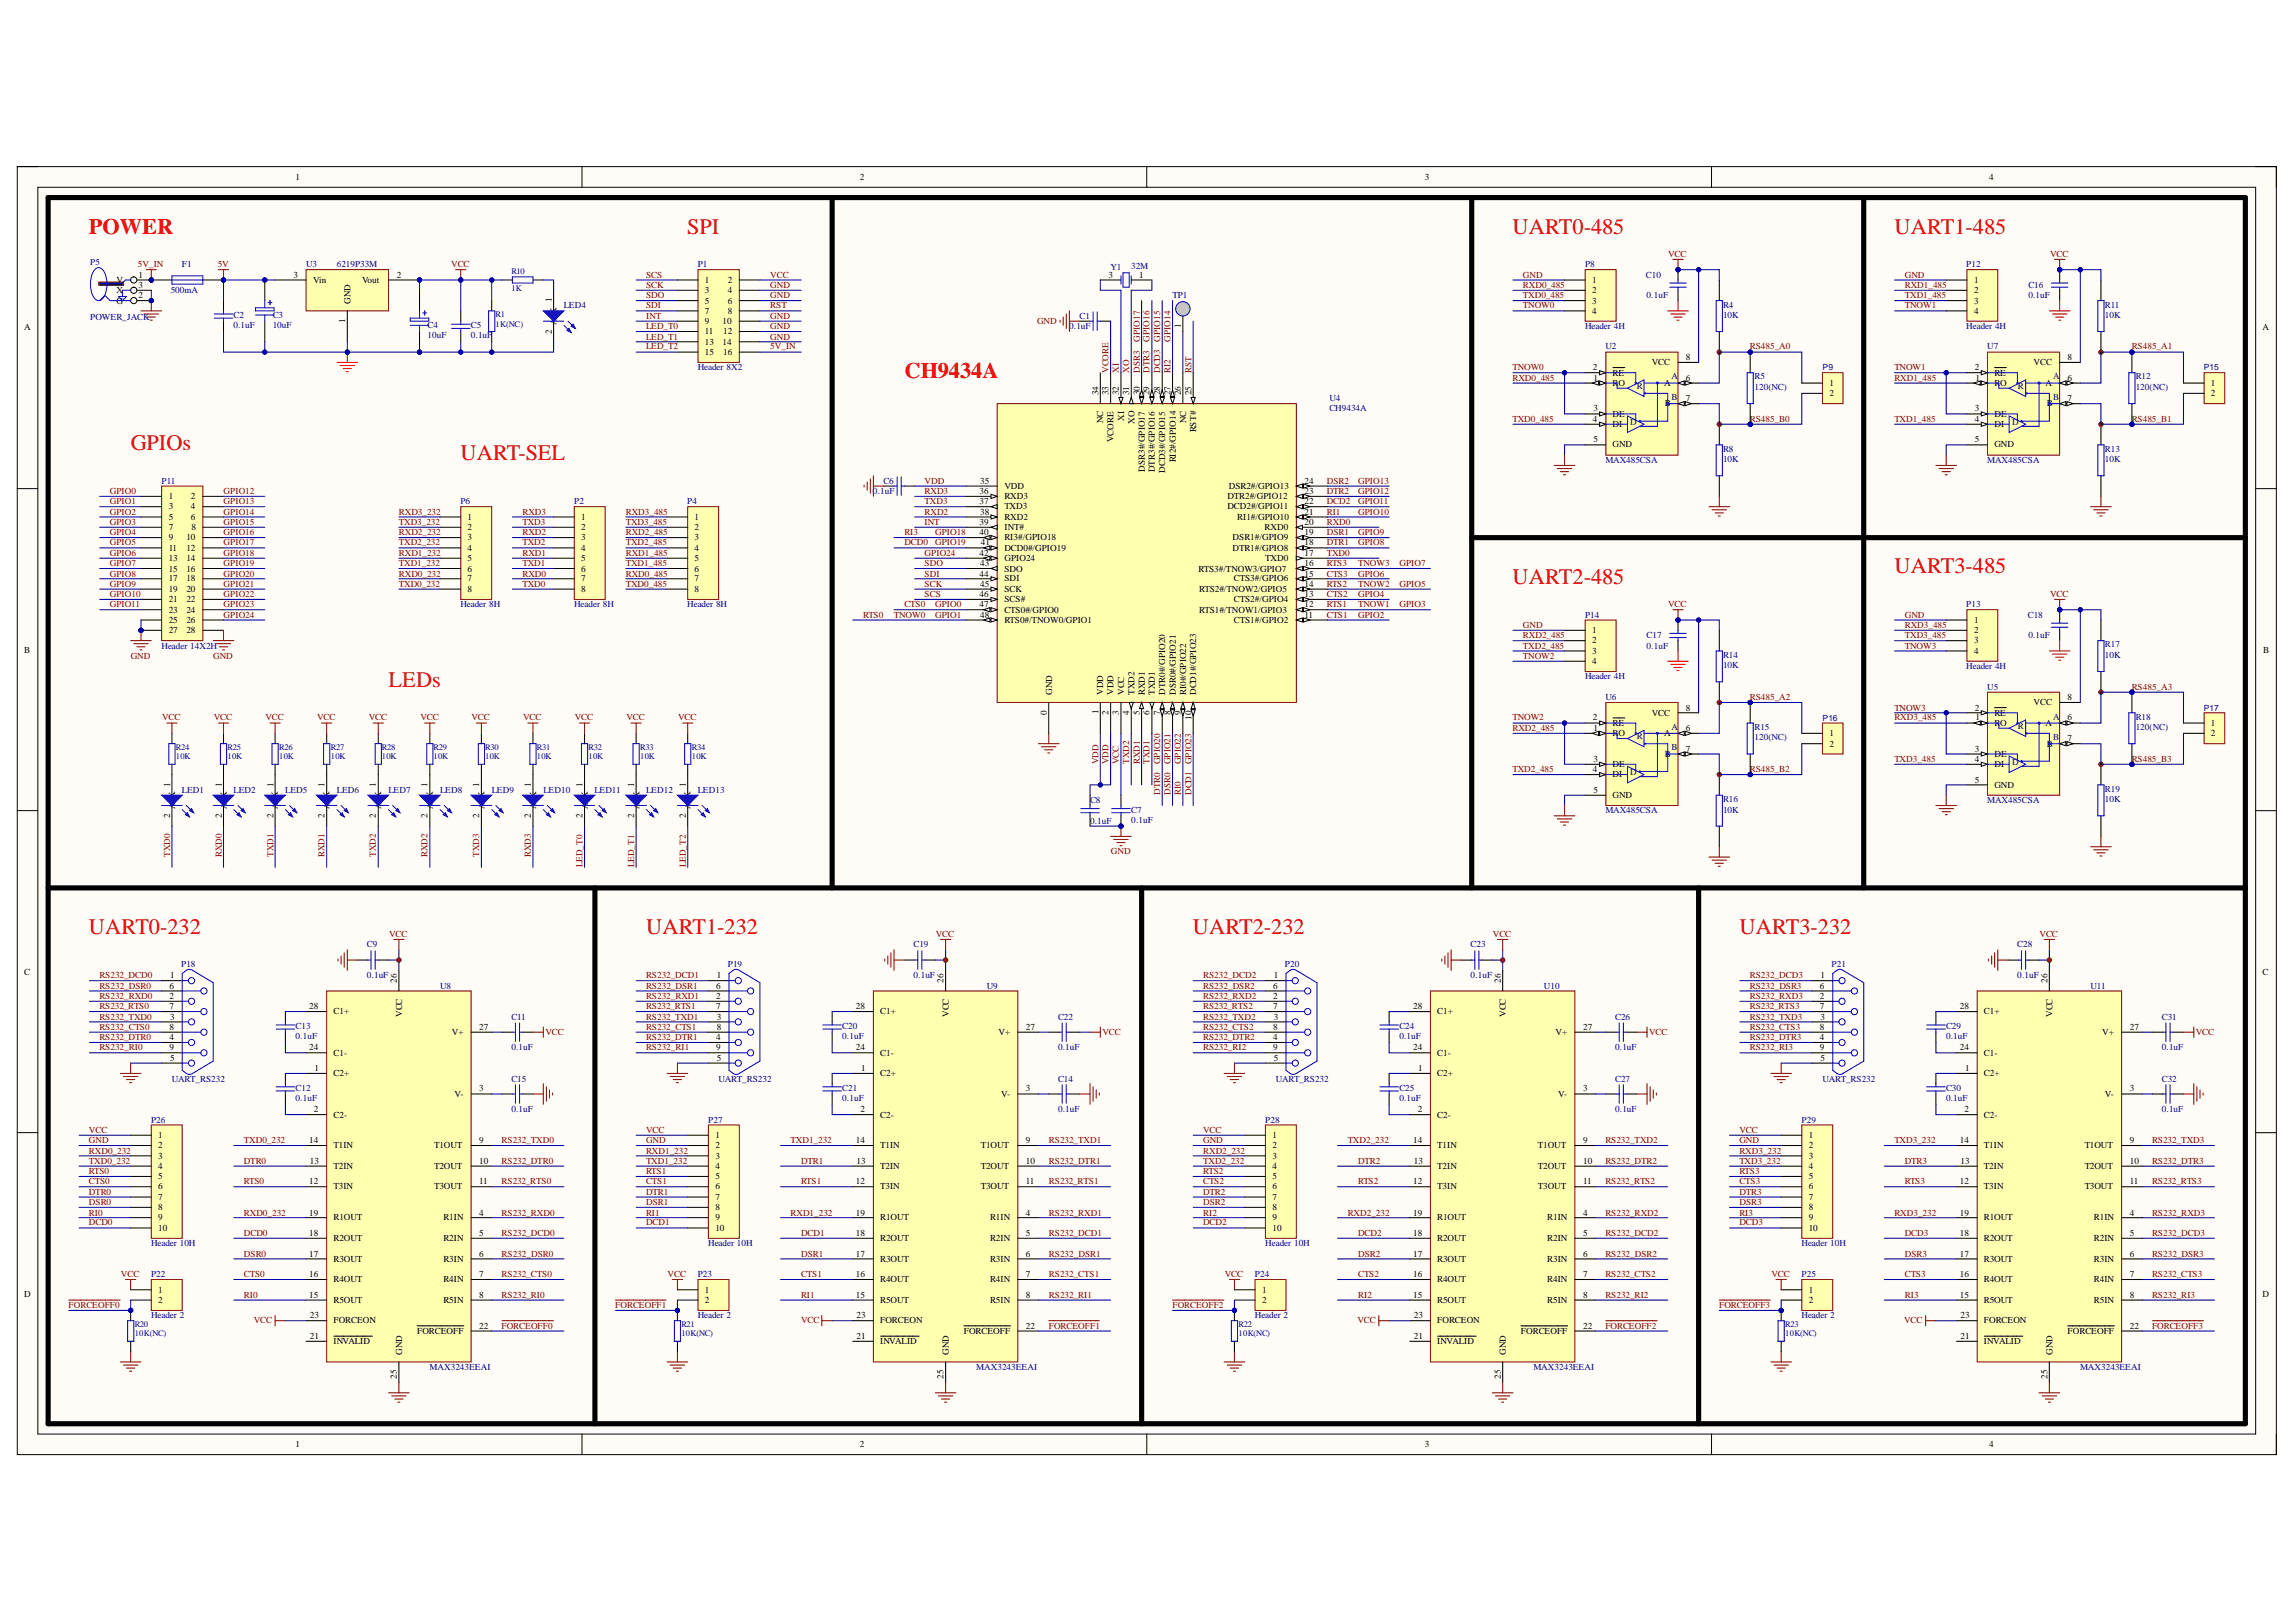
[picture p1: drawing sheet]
<svg xmlns="http://www.w3.org/2000/svg" width="297mm" height="210mm" viewBox="0 0 297 210" stroke-linecap="round" stroke-linejoin="round" font-family="sans-serif">
<defs><g id="words">
<g font-size="2.9" fill="#f00">
<text x="11.5" y="30.3">POWER</text>
<text x="88.9" y="30.3">SPI</text>
<text x="195.7" y="30.3">UART0-485</text>
<text x="245.1" y="30.3">UART1-485</text>
<text x="117" y="48.9">CH9434A</text>
<text x="16.9" y="58.2">GPIOs</text>
<text x="59.6" y="59.6">UART-SEL</text>
<text x="195.7" y="75.6">UART2-485</text>
<text x="245.1" y="74.2">UART3-485</text>
<text x="50.3" y="88.9">LEDs</text>
<text x="11.5" y="120.9">UART0-232</text>
<text x="83.6" y="120.9">UART1-232</text>
<text x="154.3" y="120.9">UART2-232</text>
<text x="225" y="120.9">UART3-232</text>
</g>
<g font-size="1.2">
<text x="38.2" y="23.2">1</text>
<text x="111.2" y="23.2">2</text>
<text x="184.3" y="23.2">3</text>
<text x="257.3" y="23.2">4</text>
<text x="17.9" y="35.9">1</text>
<text x="38" y="35.9">3</text>
<text x="51.4" y="35.9">2</text>
<text x="143.4" y="35.9">3</text>
<text x="147.4" y="35.9">1</text>
<text x="15.1" y="36.6">V</text>
<text x="15.1" y="38">X</text>
<text x="15.1" y="39.3">G</text>
<text x="17.9" y="37.3">3</text>
<text x="17.9" y="38.6">2</text>
<text x="40.5" y="36.6">Vin</text>
<text x="44.7" y="41.8" transform="rotate(-90 44.7 41.8)">1</text>
<text x="45.3" y="39.3" transform="rotate(-90 45.3 39.3)">GND</text>
<text x="46.9" y="36.6">Vout</text>
<text x="71.4" y="39.1" transform="rotate(-90 71.4 39.1)">1</text>
<text x="91.2" y="36.6">1</text>
<text x="91.2" y="38">3</text>
<text x="91.2" y="39.3">5</text>
<text x="91.2" y="40.6">7</text>
<text x="91.2" y="41.9">9</text>
<text x="93.5" y="41.9">10</text>
<text x="94.2" y="36.6">2</text>
<text x="94.2" y="38">4</text>
<text x="94.2" y="39.3">6</text>
<text x="94.2" y="40.6">8</text>
<text x="206" y="36.6">1</text>
<text x="206" y="38">2</text>
<text x="206" y="39.3">3</text>
<text x="206" y="40.6">4</text>
<text x="255.4" y="36.6">1</text>
<text x="255.4" y="38">2</text>
<text x="255.4" y="39.3">3</text>
<text x="255.4" y="40.6">4</text>
<text x="3.1" y="42.8">A</text>
<text x="71.4" y="43.2" transform="rotate(-90 71.4 43.2)">2</text>
<text x="72" y="42" transform="rotate(-90 72 42)">A K</text>
<text x="91.2" y="43.3">11</text>
<text x="91.2" y="44.6">13</text>
<text x="91.2" y="45.9">15</text>
<text x="93.5" y="44.6">14</text>
<text x="93.6" y="43.3">12</text>
<text x="93.6" y="45.9">16</text>
<text x="152.8" y="42.4" transform="rotate(-90 152.8 42.4)">1</text>
<text x="206.1" y="47.9">2</text>
<text x="213.7" y="47.2">VCC</text>
<text x="218.1" y="46.6">8</text>
<text x="255.5" y="47.9">2</text>
<text x="263.1" y="47.2">VCC</text>
<text x="267.5" y="46.6">8</text>
<text x="292.7" y="42.8">A</text>
<text x="142.1" y="51.1" transform="rotate(-90 142.1 51.1)">34</text>
<text x="143.4" y="51.1" transform="rotate(-90 143.4 51.1)">33</text>
<text x="144.7" y="51.1" transform="rotate(-90 144.7 51.1)">32</text>
<text x="146.1" y="51.1" transform="rotate(-90 146.1 51.1)">31</text>
<text x="147.5" y="51.1" transform="rotate(-90 147.5 51.1)">30</text>
<text x="148.7" y="51.1" transform="rotate(-90 148.7 51.1)">29</text>
<text x="150.1" y="51.1" transform="rotate(-90 150.1 51.1)">28</text>
<text x="151.4" y="51.1" transform="rotate(-90 151.4 51.1)">27</text>
<text x="152.8" y="51.1" transform="rotate(-90 152.8 51.1)">26</text>
<text x="154.1" y="51.1" transform="rotate(-90 154.1 51.1)">25</text>
<text x="206.2" y="53.3">3</text>
<text x="206.2" y="49.3">1</text>
<text x="208.6" y="48.6">RE</text>
<text x="208.6" y="53.9">DE</text>
<text x="208.6" y="50">RO</text>
<text x="215.3" y="50">A</text>
<text x="215.4" y="52.6">B</text>
<text x="218.1" y="49.3">6</text>
<text x="218.1" y="51.9">7</text>
<text x="236.7" y="50">1</text>
<text x="236.7" y="51.2">2</text>
<text x="255.5" y="53.3">3</text>
<text x="255.6" y="49.3">1</text>
<text x="258" y="48.6">RE</text>
<text x="258" y="53.9">DE</text>
<text x="258" y="50">RO</text>
<text x="264.6" y="50">A</text>
<text x="264.8" y="52.6">B</text>
<text x="267.5" y="49.3">6</text>
<text x="267.5" y="51.9">7</text>
<text x="286" y="50">1</text>
<text x="286" y="51.2">2</text>
<text x="142.7" y="54.8" transform="rotate(-90 142.7 54.8)">NC</text>
<text x="144.1" y="57.2" transform="rotate(-90 144.1 57.2)">VCORE</text>
<text x="145.4" y="54.4" transform="rotate(-90 145.4 54.4)">XI</text>
<text x="146.8" y="54.9" transform="rotate(-90 146.8 54.9)">XO</text>
<text x="152.1" y="59.8" transform="rotate(-90 152.1 59.8)">RI2#/GPIO14</text>
<text x="153.5" y="54.8" transform="rotate(-90 153.5 54.8)">NC</text>
<text x="154.7" y="56" transform="rotate(-90 154.7 56)">RST#</text>
<text x="206.1" y="54.6">4</text>
<text x="206.2" y="57.2">5</text>
<text x="208.6" y="55.3">DI</text>
<text x="208.6" y="57.9">GND</text>
<text x="255.5" y="54.6">4</text>
<text x="255.5" y="57.2">5</text>
<text x="258" y="55.3">DI</text>
<text x="258" y="57.9">GND</text>
<text x="21.8" y="64.6">1</text>
<text x="21.8" y="65.9">3</text>
<text x="24.7" y="64.6">2</text>
<text x="24.7" y="65.9">4</text>
<text x="126.7" y="63.9">36</text>
<text x="126.7" y="65.3">37</text>
<text x="126.8" y="62.6">35</text>
<text x="129.9" y="63.2">VDD</text>
<text x="129.9" y="64.6">RXD3</text>
<text x="129.9" y="65.9">TXD3</text>
<text x="148.1" y="61" transform="rotate(-90 148.1 61)">DSR3#/GPIO17</text>
<text x="149.4" y="61.1" transform="rotate(-90 149.4 61.1)">DTR3#/GPIO16</text>
<text x="150.8" y="61.2" transform="rotate(-90 150.8 61.2)">DCD3#/GPIO15</text>
<text x="158.8" y="65.9">DCD2#/GPIO11</text>
<text x="158.8" y="64.6">DTR2#/GPIO12</text>
<text x="159" y="63.2">DSR2#/GPIO13</text>
<text x="168.8" y="65.3">22</text>
<text x="168.8" y="63.9">23</text>
<text x="168.8" y="62.6">24</text>
<text x="21.8" y="67.3">5</text>
<text x="21.8" y="68.6">7</text>
<text x="21.8" y="69.9">9</text>
<text x="21.8" y="71.3">11</text>
<text x="24.1" y="69.9">10</text>
<text x="24.1" y="71.3">12</text>
<text x="24.7" y="67.3">6</text>
<text x="24.8" y="68.6">8</text>
<text x="60.5" y="67.3">1</text>
<text x="60.5" y="68.6">2</text>
<text x="60.5" y="69.9">3</text>
<text x="60.5" y="71.3">4</text>
<text x="75.2" y="67.3">1</text>
<text x="75.2" y="68.6">2</text>
<text x="75.2" y="69.9">3</text>
<text x="75.2" y="71.3">4</text>
<text x="89.8" y="67.3">1</text>
<text x="89.8" y="68.6">2</text>
<text x="89.8" y="69.9">3</text>
<text x="89.8" y="71.3">4</text>
<text x="126.7" y="69.2">40</text>
<text x="126.7" y="68">39</text>
<text x="126.7" y="71.9">42</text>
<text x="126.8" y="66.6">38</text>
<text x="126.9" y="70.6">41</text>
<text x="129.9" y="69.9">RI3#/GPIO18</text>
<text x="129.9" y="67.3">RXD2</text>
<text x="129.9" y="68.6">INT#</text>
<text x="129.9" y="71.3">DCD0#/GPIO19</text>
<text x="159.5" y="71.3">DTR1#/GPIO8</text>
<text x="159.5" y="69.9">DSR1#/GPIO9</text>
<text x="160.1" y="67.3">RI1#/GPIO10</text>
<text x="163.6" y="68.6">RXD0</text>
<text x="168.8" y="71.9">17</text>
<text x="168.8" y="70.6">18</text>
<text x="168.8" y="69.2">19</text>
<text x="168.8" y="68">20</text>
<text x="168.8" y="66.6">21</text>
<text x="21.8" y="72.6">13</text>
<text x="21.8" y="74">15</text>
<text x="21.8" y="75.2">17</text>
<text x="21.8" y="76.6">19</text>
<text x="21.8" y="77.9">21</text>
<text x="24.1" y="72.6">14</text>
<text x="24.1" y="74">16</text>
<text x="24.1" y="75.2">18</text>
<text x="24.1" y="76.6">20</text>
<text x="24.1" y="77.9">22</text>
<text x="60.5" y="72.6">5</text>
<text x="60.5" y="74">6</text>
<text x="60.5" y="75.2">7</text>
<text x="60.5" y="76.6">8</text>
<text x="75.2" y="72.6">5</text>
<text x="75.2" y="74">6</text>
<text x="75.2" y="75.2">7</text>
<text x="75.2" y="76.6">8</text>
<text x="89.8" y="72.6">5</text>
<text x="89.8" y="74">6</text>
<text x="89.8" y="75.2">7</text>
<text x="89.8" y="76.6">8</text>
<text x="126.7" y="74.6">44</text>
<text x="126.7" y="77.3">46</text>
<text x="126.8" y="73.3">43</text>
<text x="126.8" y="75.9">45</text>
<text x="129.9" y="72.6">GPIO24</text>
<text x="129.9" y="74">SDO</text>
<text x="129.9" y="75.2">SDI</text>
<text x="129.9" y="76.6">SCK</text>
<text x="129.9" y="77.9">SCS#</text>
<text x="155.1" y="74">RTS3#/TNOW3/GPIO7</text>
<text x="155.2" y="76.6">RTS2#/TNOW2/GPIO5</text>
<text x="159.6" y="77.9">CTS2#/GPIO4</text>
<text x="159.6" y="75.2">CTS3#/GPIO6</text>
<text x="163.7" y="72.6">TXD0</text>
<text x="168.8" y="77.3">13</text>
<text x="168.8" y="75.9">14</text>
<text x="168.8" y="74.6">15</text>
<text x="168.8" y="73.3">16</text>
<text x="21.8" y="79.3">23</text>
<text x="21.8" y="80.6">25</text>
<text x="21.8" y="81.9">27</text>
<text x="24.1" y="79.3">24</text>
<text x="24.1" y="80.6">26</text>
<text x="24.1" y="81.9">28</text>
<text x="126.7" y="78.6">47</text>
<text x="126.8" y="80">48</text>
<text x="129.9" y="79.3">CTS0#/GPIO0</text>
<text x="129.9" y="80.6">RTS0#/TNOW0/GPIO1</text>
<text x="155.2" y="79.3">RTS1#/TNOW1/GPIO3</text>
<text x="159.6" y="80.6">CTS1#/GPIO2</text>
<text x="168.8" y="80">11</text>
<text x="168.8" y="78.6">12</text>
<text x="206" y="81.9">1</text>
<text x="206" y="83.3">2</text>
<text x="255.4" y="80.6">1</text>
<text x="255.4" y="81.9">2</text>
<text x="255.4" y="83.3">3</text>
<text x="3.1" y="84.4">B</text>
<text x="136.1" y="89.9" transform="rotate(-90 136.1 89.9)">GND</text>
<text x="142.7" y="89.9" transform="rotate(-90 142.7 89.9)">VDD</text>
<text x="144.1" y="89.9" transform="rotate(-90 144.1 89.9)">VDD</text>
<text x="145.4" y="89.9" transform="rotate(-90 145.4 89.9)">VCC</text>
<text x="146.8" y="89.9" transform="rotate(-90 146.8 89.9)">TXD2</text>
<text x="148.1" y="89.9" transform="rotate(-90 148.1 89.9)">RXD1</text>
<text x="149.4" y="89.9" transform="rotate(-90 149.4 89.9)">TXD1</text>
<text x="150.8" y="89.9" transform="rotate(-90 150.8 89.9)">DTR0#/GPIO20</text>
<text x="152.1" y="89.9" transform="rotate(-90 152.1 89.9)">DSR0#/GPIO21</text>
<text x="153.5" y="89.9" transform="rotate(-90 153.5 89.9)">RI0#/GPIO22</text>
<text x="154.7" y="89.9" transform="rotate(-90 154.7 89.9)">DCD1#/GPIO23</text>
<text x="206" y="84.6">3</text>
<text x="206" y="86">4</text>
<text x="255.4" y="84.6">4</text>
<text x="292.8" y="84.4">B</text>
<text x="135.4" y="92.6" transform="rotate(-90 135.4 92.6)">0</text>
<text x="142.1" y="92.4" transform="rotate(-90 142.1 92.4)">1</text>
<text x="143.4" y="92.6" transform="rotate(-90 143.4 92.6)">2</text>
<text x="144.7" y="92.5" transform="rotate(-90 144.7 92.5)">3</text>
<text x="146.1" y="92.6" transform="rotate(-90 146.1 92.6)">4</text>
<text x="147.5" y="92.5" transform="rotate(-90 147.5 92.5)">5</text>
<text x="148.7" y="92.6" transform="rotate(-90 148.7 92.6)">6</text>
<text x="150.1" y="92.6" transform="rotate(-90 150.1 92.6)">7</text>
<text x="151.4" y="92.5" transform="rotate(-90 151.4 92.5)">8</text>
<text x="152.8" y="92.6" transform="rotate(-90 152.8 92.6)">9</text>
<text x="154.1" y="93.1" transform="rotate(-90 154.1 93.1)">10</text>
<text x="206.1" y="93.2">2</text>
<text x="206.2" y="94.6">1</text>
<text x="208.6" y="93.9">RE</text>
<text x="208.6" y="95.3">RO</text>
<text x="213.7" y="92.6">VCC</text>
<text x="215.3" y="95.3">A</text>
<text x="218.1" y="92">8</text>
<text x="218.1" y="94.6">6</text>
<text x="236.7" y="95.3">1</text>
<text x="255.5" y="92">2</text>
<text x="255.6" y="93.2">1</text>
<text x="258" y="92.6">RE</text>
<text x="258" y="93.9">RO</text>
<text x="263.1" y="91.3">VCC</text>
<text x="264.6" y="93.9">A</text>
<text x="267.5" y="90.6">8</text>
<text x="267.5" y="93.2">6</text>
<text x="267.5" y="95.9">7</text>
<text x="286" y="93.9">1</text>
<text x="286" y="95.3">2</text>
<text x="22" y="101.9" transform="rotate(-90 22 101.9)">1</text>
<text x="28.7" y="101.9" transform="rotate(-90 28.7 101.9)">1</text>
<text x="35.4" y="101.9" transform="rotate(-90 35.4 101.9)">1</text>
<text x="42" y="101.9" transform="rotate(-90 42 101.9)">1</text>
<text x="48.6" y="101.9" transform="rotate(-90 48.6 101.9)">1</text>
<text x="55.3" y="101.9" transform="rotate(-90 55.3 101.9)">1</text>
<text x="62" y="101.9" transform="rotate(-90 62 101.9)">1</text>
<text x="68.7" y="101.9" transform="rotate(-90 68.7 101.9)">1</text>
<text x="75.4" y="101.9" transform="rotate(-90 75.4 101.9)">1</text>
<text x="82.1" y="101.9" transform="rotate(-90 82.1 101.9)">1</text>
<text x="88.7" y="101.9" transform="rotate(-90 88.7 101.9)">1</text>
<text x="206.1" y="99.9">4</text>
<text x="206.2" y="98.6">3</text>
<text x="208.6" y="99.2">DE</text>
<text x="208.6" y="100.6">DI</text>
<text x="215.4" y="98">B</text>
<text x="218.1" y="97.3">7</text>
<text x="236.7" y="96.6">2</text>
<text x="255.5" y="97.3">3</text>
<text x="255.5" y="98.6">4</text>
<text x="255.5" y="101.3">5</text>
<text x="258" y="98">DE</text>
<text x="258" y="99.2">DI</text>
<text x="258" y="101.9">GND</text>
<text x="264.8" y="96.6">B</text>
<text x="22" y="105.8" transform="rotate(-90 22 105.8)">2</text>
<text x="22.7" y="104.7" transform="rotate(-90 22.7 104.7)">A K</text>
<text x="28.7" y="105.8" transform="rotate(-90 28.7 105.8)">2</text>
<text x="29.4" y="104.7" transform="rotate(-90 29.4 104.7)">A K</text>
<text x="35.4" y="105.8" transform="rotate(-90 35.4 105.8)">2</text>
<text x="36" y="104.7" transform="rotate(-90 36 104.7)">A K</text>
<text x="42" y="105.8" transform="rotate(-90 42 105.8)">2</text>
<text x="42.6" y="104.7" transform="rotate(-90 42.6 104.7)">A K</text>
<text x="48.6" y="105.8" transform="rotate(-90 48.6 105.8)">2</text>
<text x="49.3" y="104.7" transform="rotate(-90 49.3 104.7)">A K</text>
<text x="55.3" y="105.8" transform="rotate(-90 55.3 105.8)">2</text>
<text x="56" y="104.7" transform="rotate(-90 56 104.7)">A K</text>
<text x="62" y="105.8" transform="rotate(-90 62 105.8)">2</text>
<text x="62.7" y="104.7" transform="rotate(-90 62.7 104.7)">A K</text>
<text x="68.7" y="105.8" transform="rotate(-90 68.7 105.8)">2</text>
<text x="69.4" y="104.7" transform="rotate(-90 69.4 104.7)">A K</text>
<text x="75.4" y="105.8" transform="rotate(-90 75.4 105.8)">2</text>
<text x="76.1" y="104.7" transform="rotate(-90 76.1 104.7)">A K</text>
<text x="82.1" y="105.8" transform="rotate(-90 82.1 105.8)">2</text>
<text x="82.7" y="104.7" transform="rotate(-90 82.7 104.7)">A K</text>
<text x="88.7" y="105.8" transform="rotate(-90 88.7 105.8)">2</text>
<text x="89.3" y="104.7" transform="rotate(-90 89.3 104.7)">A K</text>
<text x="206.2" y="102.6">5</text>
<text x="208.6" y="103.3">GND</text>
<text x="3.1" y="126.1">C</text>
<text x="21.9" y="128">6</text>
<text x="21.9" y="129.2">2</text>
<text x="21.9" y="130.6">7</text>
<text x="22" y="126.6">1</text>
<text x="22" y="131.9">3</text>
<text x="40" y="130.6">28</text>
<text x="43.1" y="131.3">C1+</text>
<text x="51.4" y="127.2" transform="rotate(-90 51.4 127.2)">26</text>
<text x="52" y="131.6" transform="rotate(-90 52 131.6)">VCC</text>
<text x="92.6" y="128">6</text>
<text x="92.6" y="129.2">2</text>
<text x="92.6" y="130.6">7</text>
<text x="92.7" y="126.6">1</text>
<text x="92.7" y="131.9">3</text>
<text x="110.7" y="130.6">28</text>
<text x="113.9" y="131.3">C1+</text>
<text x="122.1" y="127.2" transform="rotate(-90 122.1 127.2)">26</text>
<text x="122.8" y="131.6" transform="rotate(-90 122.8 131.6)">VCC</text>
<text x="164.7" y="128">6</text>
<text x="164.7" y="129.2">2</text>
<text x="164.7" y="130.6">7</text>
<text x="164.8" y="126.6">1</text>
<text x="164.8" y="131.9">3</text>
<text x="182.8" y="130.6">28</text>
<text x="185.9" y="131.3">C1+</text>
<text x="194.2" y="127.2" transform="rotate(-90 194.2 127.2)">26</text>
<text x="194.8" y="131.6" transform="rotate(-90 194.8 131.6)">VCC</text>
<text x="235.4" y="128">6</text>
<text x="235.4" y="129.2">2</text>
<text x="235.4" y="130.6">7</text>
<text x="235.5" y="126.6">1</text>
<text x="235.5" y="131.9">3</text>
<text x="253.5" y="130.6">28</text>
<text x="256.7" y="131.3">C1+</text>
<text x="264.9" y="127.2" transform="rotate(-90 264.9 127.2)">26</text>
<text x="265.6" y="131.6" transform="rotate(-90 265.6 131.6)">VCC</text>
<text x="292.7" y="126.1">C</text>
<text x="21.9" y="133.3">8</text>
<text x="21.9" y="134.6">4</text>
<text x="21.9" y="135.9">9</text>
<text x="22" y="137.3">5</text>
<text x="40" y="135.9">24</text>
<text x="43.1" y="136.6">C1-</text>
<text x="58.5" y="134">V+</text>
<text x="62" y="133.3">27</text>
<text x="92.6" y="134.6">4</text>
<text x="92.6" y="135.9">9</text>
<text x="92.7" y="133.3">8</text>
<text x="92.7" y="137.3">5</text>
<text x="110.7" y="135.9">24</text>
<text x="113.9" y="136.6">C1-</text>
<text x="129.2" y="134">V+</text>
<text x="132.7" y="133.3">27</text>
<text x="164.7" y="133.3">8</text>
<text x="164.7" y="134.6">4</text>
<text x="164.7" y="135.9">9</text>
<text x="164.8" y="137.3">5</text>
<text x="182.8" y="135.9">24</text>
<text x="185.9" y="136.6">C1-</text>
<text x="201.3" y="134">V+</text>
<text x="204.8" y="133.3">27</text>
<text x="235.4" y="133.3">8</text>
<text x="235.4" y="134.6">4</text>
<text x="235.4" y="135.9">9</text>
<text x="235.5" y="137.3">5</text>
<text x="253.5" y="135.9">24</text>
<text x="256.7" y="136.6">C1-</text>
<text x="272" y="134">V+</text>
<text x="275.5" y="133.3">27</text>
<text x="40.6" y="144">2</text>
<text x="40.7" y="138.6">1</text>
<text x="43.1" y="139.3">C2+</text>
<text x="58.8" y="141.9">V-</text>
<text x="62" y="141.2">3</text>
<text x="111.3" y="144">2</text>
<text x="111.4" y="138.6">1</text>
<text x="113.9" y="139.3">C2+</text>
<text x="129.5" y="141.9">V-</text>
<text x="132.7" y="141.2">3</text>
<text x="183.4" y="144">2</text>
<text x="183.5" y="138.6">1</text>
<text x="185.9" y="139.3">C2+</text>
<text x="201.6" y="141.9">V-</text>
<text x="204.8" y="141.2">3</text>
<text x="254.1" y="144">2</text>
<text x="254.2" y="138.6">1</text>
<text x="256.7" y="139.3">C2+</text>
<text x="272.3" y="141.9">V-</text>
<text x="275.5" y="141.2">3</text>
<text x="20.5" y="147.2">1</text>
<text x="20.5" y="148.6">2</text>
<text x="20.5" y="150">3</text>
<text x="40" y="147.9">14</text>
<text x="43.1" y="144.6">C2-</text>
<text x="43.1" y="148.6">T1IN</text>
<text x="56.2" y="148.6">T1OUT</text>
<text x="62" y="147.9">9</text>
<text x="92.6" y="147.2">1</text>
<text x="92.6" y="148.6">2</text>
<text x="92.6" y="150">3</text>
<text x="110.7" y="147.9">14</text>
<text x="113.9" y="144.6">C2-</text>
<text x="113.9" y="148.6">T1IN</text>
<text x="126.9" y="148.6">T1OUT</text>
<text x="132.7" y="147.9">9</text>
<text x="164.6" y="147.2">1</text>
<text x="164.6" y="148.6">2</text>
<text x="164.6" y="150">3</text>
<text x="182.8" y="147.9">14</text>
<text x="185.9" y="144.6">C2-</text>
<text x="185.9" y="148.6">T1IN</text>
<text x="199" y="148.6">T1OUT</text>
<text x="204.8" y="147.9">9</text>
<text x="234" y="147.2">1</text>
<text x="234" y="148.6">2</text>
<text x="234" y="150">3</text>
<text x="253.5" y="147.9">14</text>
<text x="256.7" y="144.6">C2-</text>
<text x="256.7" y="148.6">T1IN</text>
<text x="269.7" y="148.6">T1OUT</text>
<text x="275.5" y="147.9">9</text>
<text x="20.5" y="151.3">4</text>
<text x="20.5" y="152.6">5</text>
<text x="20.5" y="153.9">6</text>
<text x="20.5" y="155.3">7</text>
<text x="40" y="153.2">12</text>
<text x="40.1" y="150.6">13</text>
<text x="43.1" y="151.3">T2IN</text>
<text x="43.1" y="153.9">T3IN</text>
<text x="56.2" y="151.3">T2OUT</text>
<text x="56.2" y="153.9">T3OUT</text>
<text x="62" y="150.6">10</text>
<text x="62" y="153.2">11</text>
<text x="92.6" y="151.3">4</text>
<text x="92.6" y="152.6">5</text>
<text x="92.6" y="153.9">6</text>
<text x="92.6" y="155.3">7</text>
<text x="110.7" y="153.2">12</text>
<text x="110.8" y="150.6">13</text>
<text x="113.9" y="151.3">T2IN</text>
<text x="113.9" y="153.9">T3IN</text>
<text x="126.9" y="151.3">T2OUT</text>
<text x="126.9" y="153.9">T3OUT</text>
<text x="132.7" y="150.6">10</text>
<text x="132.7" y="153.2">11</text>
<text x="164.6" y="151.3">4</text>
<text x="164.6" y="152.6">5</text>
<text x="164.6" y="153.9">6</text>
<text x="164.6" y="155.3">7</text>
<text x="182.8" y="153.2">12</text>
<text x="182.9" y="150.6">13</text>
<text x="185.9" y="151.3">T2IN</text>
<text x="185.9" y="153.9">T3IN</text>
<text x="199" y="151.3">T2OUT</text>
<text x="199" y="153.9">T3OUT</text>
<text x="204.8" y="150.6">10</text>
<text x="204.8" y="153.2">11</text>
<text x="234" y="151.3">4</text>
<text x="234" y="152.6">5</text>
<text x="234" y="153.9">6</text>
<text x="234" y="155.3">7</text>
<text x="253.5" y="153.2">12</text>
<text x="253.6" y="150.6">13</text>
<text x="256.7" y="151.3">T2IN</text>
<text x="256.7" y="153.9">T3IN</text>
<text x="269.7" y="151.3">T2OUT</text>
<text x="269.7" y="153.9">T3OUT</text>
<text x="275.5" y="150.6">10</text>
<text x="275.5" y="153.2">11</text>
<text x="20.5" y="156.6">8</text>
<text x="20.5" y="157.9">9</text>
<text x="20.5" y="159.3">10</text>
<text x="40" y="159.9">18</text>
<text x="40" y="157.3">19</text>
<text x="43.1" y="160.6">R2OUT</text>
<text x="43.1" y="157.9">R1OUT</text>
<text x="57.4" y="157.9">R1IN</text>
<text x="57.4" y="160.6">R2IN</text>
<text x="62" y="157.3">4</text>
<text x="62" y="159.9">5</text>
<text x="92.6" y="156.6">8</text>
<text x="92.6" y="157.9">9</text>
<text x="92.6" y="159.3">10</text>
<text x="110.7" y="159.9">18</text>
<text x="110.7" y="157.3">19</text>
<text x="113.9" y="160.6">R2OUT</text>
<text x="113.9" y="157.9">R1OUT</text>
<text x="128.1" y="157.9">R1IN</text>
<text x="128.1" y="160.6">R2IN</text>
<text x="132.7" y="157.3">4</text>
<text x="132.7" y="159.9">5</text>
<text x="164.6" y="156.6">8</text>
<text x="164.6" y="157.9">9</text>
<text x="164.6" y="159.3">10</text>
<text x="182.8" y="159.9">18</text>
<text x="182.8" y="157.3">19</text>
<text x="185.9" y="160.6">R2OUT</text>
<text x="185.9" y="157.9">R1OUT</text>
<text x="200.2" y="157.9">R1IN</text>
<text x="200.2" y="160.6">R2IN</text>
<text x="204.8" y="157.3">4</text>
<text x="204.8" y="159.9">5</text>
<text x="234" y="156.6">8</text>
<text x="234" y="157.9">9</text>
<text x="234" y="159.3">10</text>
<text x="253.5" y="159.9">18</text>
<text x="253.5" y="157.3">19</text>
<text x="256.7" y="160.6">R2OUT</text>
<text x="256.7" y="157.9">R1OUT</text>
<text x="270.9" y="157.9">R1IN</text>
<text x="270.9" y="160.6">R2IN</text>
<text x="275.5" y="157.3">4</text>
<text x="275.5" y="159.9">5</text>
<text x="3.1" y="167.8">D</text>
<text x="20.5" y="167.3">1</text>
<text x="40" y="168">15</text>
<text x="40" y="165.3">16</text>
<text x="40" y="162.6">17</text>
<text x="43.1" y="165.9">R4OUT</text>
<text x="43.1" y="163.3">R3OUT</text>
<text x="57.4" y="163.3">R3IN</text>
<text x="57.4" y="165.9">R4IN</text>
<text x="62" y="162.6">6</text>
<text x="62" y="165.3">7</text>
<text x="62" y="168">8</text>
<text x="91.2" y="167.3">1</text>
<text x="110.7" y="168">15</text>
<text x="110.7" y="165.3">16</text>
<text x="110.7" y="162.6">17</text>
<text x="113.9" y="165.9">R4OUT</text>
<text x="113.9" y="163.3">R3OUT</text>
<text x="128.1" y="163.3">R3IN</text>
<text x="128.1" y="165.9">R4IN</text>
<text x="132.7" y="162.6">6</text>
<text x="132.7" y="165.3">7</text>
<text x="132.7" y="168">8</text>
<text x="163.3" y="167.3">1</text>
<text x="182.8" y="168">15</text>
<text x="182.8" y="165.3">16</text>
<text x="182.8" y="162.6">17</text>
<text x="185.9" y="165.9">R4OUT</text>
<text x="185.9" y="163.3">R3OUT</text>
<text x="200.2" y="163.3">R3IN</text>
<text x="200.2" y="165.9">R4IN</text>
<text x="204.8" y="162.6">6</text>
<text x="204.8" y="165.3">7</text>
<text x="204.8" y="168">8</text>
<text x="234" y="167.3">1</text>
<text x="253.5" y="168">15</text>
<text x="253.5" y="165.3">16</text>
<text x="253.5" y="162.6">17</text>
<text x="256.7" y="165.9">R4OUT</text>
<text x="256.7" y="163.3">R3OUT</text>
<text x="270.9" y="163.3">R3IN</text>
<text x="270.9" y="165.9">R4IN</text>
<text x="275.5" y="162.6">6</text>
<text x="275.5" y="165.3">7</text>
<text x="275.5" y="168">8</text>
<text x="292.7" y="167.8">D</text>
<text x="20.5" y="168.6">2</text>
<text x="40.1" y="170.6">23</text>
<text x="40.1" y="173.3">21</text>
<text x="43.1" y="168.6">R5OUT</text>
<text x="43.1" y="171.3">FORCEON</text>
<text x="43.1" y="174">INVALID</text>
<text x="54" y="172.6">FORCEOFF</text>
<text x="57.4" y="168.6">R5IN</text>
<text x="62" y="171.9">22</text>
<text x="91.2" y="168.6">2</text>
<text x="110.8" y="170.6">23</text>
<text x="110.8" y="173.3">21</text>
<text x="113.9" y="168.6">R5OUT</text>
<text x="113.9" y="171.3">FORCEON</text>
<text x="113.9" y="174">INVALID</text>
<text x="124.7" y="172.6">FORCEOFF</text>
<text x="128.1" y="168.6">R5IN</text>
<text x="132.7" y="171.9">22</text>
<text x="163.3" y="168.6">2</text>
<text x="182.9" y="170.6">23</text>
<text x="182.9" y="173.3">21</text>
<text x="185.9" y="168.6">R5OUT</text>
<text x="185.9" y="171.3">FORCEON</text>
<text x="185.9" y="174">INVALID</text>
<text x="196.8" y="172.6">FORCEOFF</text>
<text x="200.2" y="168.6">R5IN</text>
<text x="204.8" y="171.9">22</text>
<text x="234" y="168.6">2</text>
<text x="253.6" y="170.6">23</text>
<text x="253.6" y="173.3">21</text>
<text x="256.7" y="168.6">R5OUT</text>
<text x="256.7" y="171.3">FORCEON</text>
<text x="256.7" y="174">INVALID</text>
<text x="267.5" y="172.6">FORCEOFF</text>
<text x="270.9" y="168.6">R5IN</text>
<text x="275.5" y="171.9">22</text>
<text x="51.4" y="178.4" transform="rotate(-90 51.4 178.4)">25</text>
<text x="52" y="175.3" transform="rotate(-90 52 175.3)">GND</text>
<text x="122.1" y="178.4" transform="rotate(-90 122.1 178.4)">25</text>
<text x="122.8" y="175.3" transform="rotate(-90 122.8 175.3)">GND</text>
<text x="194.2" y="178.4" transform="rotate(-90 194.2 178.4)">25</text>
<text x="194.8" y="175.3" transform="rotate(-90 194.8 175.3)">GND</text>
<text x="264.9" y="178.4" transform="rotate(-90 264.9 178.4)">25</text>
<text x="265.6" y="175.3" transform="rotate(-90 265.6 175.3)">GND</text>
<text x="38.2" y="187.3">1</text>
<text x="111.2" y="187.3">2</text>
<text x="184.3" y="187.3">3</text>
<text x="257.3" y="187.3">4</text>
</g>
<g font-size="1.2" fill="#000080">
<text x="11.7" y="34.3">P5</text>
<text x="23.5" y="34.6">F1</text>
<text x="39.6" y="34.6">U3</text>
<text x="43.6" y="34.6">6219P33M</text>
<text x="90.3" y="34.6">P1</text>
<text x="143.6" y="35">Y1</text>
<text x="146.4" y="34.8">32M</text>
<text x="205.1" y="34.6">P8</text>
<text x="212.9" y="35.9">C10</text>
<text x="254.4" y="34.6">P12</text>
<text x="11.7" y="41.4">POWER_JACK</text>
<text x="22.1" y="38">500mA</text>
<text x="30.2" y="41.2">C2</text>
<text x="35.3" y="41.2">C3</text>
<text x="72.9" y="39.9">LED4</text>
<text x="139.7" y="41.2">C1</text>
<text x="151.7" y="38.6">TP1</text>
<text x="213" y="38.6">0.1uF</text>
<text x="222.9" y="39.8">R4</text>
<text x="222.9" y="41.2">10K</text>
<text x="262.4" y="37.3">C16</text>
<text x="262.4" y="38.6">0.1uF</text>
<text x="272.3" y="39.8">R11</text>
<text x="272.3" y="41.2">10K</text>
<text x="30.2" y="42.4">0.1uF</text>
<text x="35.3" y="42.4">10uF</text>
<text x="55.3" y="42.4">C4</text>
<text x="55.3" y="43.8">10uF</text>
<text x="60.9" y="42.4">C5</text>
<text x="60.9" y="43.8">0.1uF</text>
<text x="90.3" y="47.9">Header 8X2</text>
<text x="138.3" y="42.6">0.1uF</text>
<text x="205.1" y="42.6">Header 4H</text>
<text x="207.7" y="45.2">U2</text>
<text x="254.4" y="42.6">Header 4H</text>
<text x="257.1" y="45.2">U7</text>
<text x="172" y="51.9">U4</text>
<text x="172" y="53.3">CH9434A</text>
<text x="211.7" y="50.3">R</text>
<text x="216.2" y="49.1">A</text>
<text x="216.2" y="51.8">B</text>
<text x="227" y="49.1">R5</text>
<text x="227" y="50.5">120(NC)</text>
<text x="261.1" y="50.3">R</text>
<text x="265.6" y="49.1">A</text>
<text x="265.6" y="51.8">B</text>
<text x="276.3" y="49.1">R12</text>
<text x="276.3" y="50.5">120(NC)</text>
<text x="207.7" y="59.9">MAX485CSA</text>
<text x="210.9" y="55">D</text>
<text x="222.9" y="58.5">R8</text>
<text x="222.9" y="59.8">10K</text>
<text x="257.1" y="59.9">MAX485CSA</text>
<text x="260.3" y="55">D</text>
<text x="272.3" y="58.5">R13</text>
<text x="272.3" y="59.8">10K</text>
<text x="20.9" y="62.6">P11</text>
<text x="59.6" y="65.3">P6</text>
<text x="74.3" y="65.3">P2</text>
<text x="88.9" y="65.3">P4</text>
<text x="112.9" y="63.9">0.1uF</text>
<text x="114.3" y="62.6">C6</text>
<text x="20.9" y="83.9">Header 14X2H</text>
<text x="59.6" y="78.6">Header 8H</text>
<text x="74.3" y="78.6">Header 8H</text>
<text x="88.9" y="78.6">Header 8H</text>
<text x="205.1" y="80">P14</text>
<text x="213" y="82.6">C17</text>
<text x="213" y="83.9">0.1uF</text>
<text x="254.4" y="78.6">P13</text>
<text x="262.3" y="80">C18</text>
<text x="262.4" y="82.6">0.1uF</text>
<text x="272.3" y="83.8">R17</text>
<text x="205.1" y="87.9">Header 4H</text>
<text x="222.9" y="85.1">R14</text>
<text x="222.9" y="86.5">10K</text>
<text x="254.4" y="86.6">Header 4H</text>
<text x="257.1" y="89.3">U5</text>
<text x="272.3" y="85.1">10K</text>
<text x="207.7" y="90.6">U6</text>
<text x="211.7" y="95.7">R</text>
<text x="216.2" y="94.5">A</text>
<text x="227" y="94.5">R15</text>
<text x="227" y="95.8">120(NC)</text>
<text x="261.1" y="94.3">R</text>
<text x="265.6" y="93.1">A</text>
<text x="265.6" y="95.8">B</text>
<text x="276.3" y="93.1">R18</text>
<text x="276.3" y="94.5">120(NC)</text>
<text x="210.9" y="100.3">D</text>
<text x="216.2" y="97.1">B</text>
<text x="260.3" y="99">D</text>
<text x="23.5" y="102.6">LED1</text>
<text x="30.2" y="102.6">LED2</text>
<text x="36.9" y="102.6">LED5</text>
<text x="43.6" y="102.6">LED6</text>
<text x="50.3" y="102.6">LED7</text>
<text x="56.9" y="102.6">LED8</text>
<text x="63.6" y="102.6">LED9</text>
<text x="70.3" y="102.6">LED10</text>
<text x="76.9" y="102.6">LED11</text>
<text x="83.6" y="102.6">LED12</text>
<text x="90.3" y="102.6">LED13</text>
<text x="141" y="104">C8</text>
<text x="141" y="106.6">0.1uF</text>
<text x="146.4" y="105.2">C7</text>
<text x="146.4" y="106.5">0.1uF</text>
<text x="207.7" y="105.2">MAX485CSA</text>
<text x="222.9" y="103.8">R16</text>
<text x="222.9" y="105.2">10K</text>
<text x="257.1" y="104">MAX485CSA</text>
<text x="272.3" y="102.4">R19</text>
<text x="272.3" y="103.8">10K</text>
<text x="23.4" y="125.1">P18</text>
<text x="47.5" y="122.6">C9</text>
<text x="94.2" y="125.1">P19</text>
<text x="118.2" y="122.6">C19</text>
<text x="166.2" y="125.1">P20</text>
<text x="190.3" y="122.6">C23</text>
<text x="237" y="125.1">P21</text>
<text x="261" y="122.6">C28</text>
<text x="47.5" y="126.6">0.1uF</text>
<text x="56.9" y="128">U8</text>
<text x="66.2" y="131.9">C11</text>
<text x="118.2" y="126.6">0.1uF</text>
<text x="127.7" y="128">U9</text>
<text x="136.9" y="131.9">C22</text>
<text x="190.3" y="126.6">0.1uF</text>
<text x="199.7" y="128">U10</text>
<text x="209" y="131.9">C26</text>
<text x="261" y="126.6">0.1uF</text>
<text x="270.5" y="128">U11</text>
<text x="279.7" y="131.9">C31</text>
<text x="38.2" y="133.1">C13</text>
<text x="38.2" y="134.5">0.1uF</text>
<text x="66.2" y="135.9">0.1uF</text>
<text x="109" y="133.1">C20</text>
<text x="109" y="134.5">0.1uF</text>
<text x="136.9" y="135.9">0.1uF</text>
<text x="181" y="133.1">C24</text>
<text x="181" y="134.5">0.1uF</text>
<text x="209" y="135.9">0.1uF</text>
<text x="251.8" y="133.1">C29</text>
<text x="251.8" y="134.5">0.1uF</text>
<text x="279.7" y="135.9">0.1uF</text>
<text x="22.2" y="140">UART_RS232</text>
<text x="38.2" y="141.2">C12</text>
<text x="38.2" y="142.4">0.1uF</text>
<text x="66.2" y="140">C15</text>
<text x="66.2" y="144">0.1uF</text>
<text x="93" y="140">UART_RS232</text>
<text x="109" y="141.2">C21</text>
<text x="109" y="142.4">0.1uF</text>
<text x="136.9" y="140">C14</text>
<text x="136.9" y="144">0.1uF</text>
<text x="165.1" y="140">UART_RS232</text>
<text x="181" y="141.2">C25</text>
<text x="181" y="142.4">0.1uF</text>
<text x="209" y="140">C27</text>
<text x="209" y="144">0.1uF</text>
<text x="235.8" y="140">UART_RS232</text>
<text x="251.8" y="141.2">C30</text>
<text x="251.8" y="142.4">0.1uF</text>
<text x="279.7" y="140">C32</text>
<text x="279.7" y="144">0.1uF</text>
<text x="19.5" y="145.3">P26</text>
<text x="91.6" y="145.3">P27</text>
<text x="163.7" y="145.3">P28</text>
<text x="233.1" y="145.3">P29</text>
<text x="19.5" y="161.3">Header 10H</text>
<text x="91.6" y="161.3">Header 10H</text>
<text x="163.7" y="161.3">Header 10H</text>
<text x="233.1" y="161.3">Header 10H</text>
<text x="19.5" y="165.3">P22</text>
<text x="90.3" y="165.3">P23</text>
<text x="162.3" y="165.3">P24</text>
<text x="233.1" y="165.3">P25</text>
<text x="19.5" y="170.6">Header 2</text>
<text x="90.3" y="170.6">Header 2</text>
<text x="162.3" y="170.6">Header 2</text>
<text x="233.1" y="170.6">Header 2</text>
<text x="55.6" y="177.3">MAX3243EEAI</text>
<text x="126.3" y="177.3">MAX3243EEAI</text>
<text x="198.4" y="177.3">MAX3243EEAI</text>
<text x="269.1" y="177.3">MAX3243EEAI</text>
</g>
<g font-size="1.2" fill="#800000">
<text x="17.9" y="34.6">5V_IN</text>
<text x="28.2" y="34.6">5V</text>
<text x="58.4" y="34.6">VCC</text>
<text x="83.6" y="35.9">SCS</text>
<text x="99.7" y="35.9">VCC</text>
<text x="197" y="35.9">GND</text>
<text x="215.8" y="33.3">VCC</text>
<text x="246.4" y="35.9">GND</text>
<text x="265.2" y="33.3">VCC</text>
<text x="83.6" y="41.2">INT</text>
<text x="83.6" y="38.6">SDO</text>
<text x="83.6" y="39.9">SDI</text>
<text x="83.6" y="37.3">SCK</text>
<text x="99.7" y="39.9">RST</text>
<text x="99.7" y="38.6">GND</text>
<text x="99.7" y="37.3">GND</text>
<text x="99.7" y="41.2">GND</text>
<text x="134.2" y="41.9">GND</text>
<text x="197" y="39.9">TNOW0</text>
<text x="197" y="38.6">TXD0_485</text>
<text x="197" y="37.3">RXD0_485</text>
<text x="246.4" y="39.9">TNOW1</text>
<text x="246.4" y="37.3">RXD1_485</text>
<text x="246.4" y="38.6">TXD1_485</text>
<text x="83.6" y="42.6">LED_T0</text>
<text x="83.6" y="44">LED_T1</text>
<text x="83.6" y="45.2">LED_T2</text>
<text x="99.7" y="45.2">5V_IN</text>
<text x="99.7" y="44">GND</text>
<text x="99.7" y="42.6">GND</text>
<text x="147.5" y="44.2" transform="rotate(-90 147.5 44.2)">GPIO17</text>
<text x="148.7" y="44.2" transform="rotate(-90 148.7 44.2)">GPIO16</text>
<text x="150.1" y="44.2" transform="rotate(-90 150.1 44.2)">GPIO15</text>
<text x="151.4" y="44.2" transform="rotate(-90 151.4 44.2)">GPIO14</text>
<text x="195.7" y="47.9">TNOW0</text>
<text x="226.4" y="45.2">RS485_A0</text>
<text x="245.1" y="47.9">TNOW1</text>
<text x="275.8" y="45.2">RS485_A1</text>
<text x="143.4" y="48.3" transform="rotate(-90 143.4 48.3)">VCORE</text>
<text x="144.7" y="48.3" transform="rotate(-90 144.7 48.3)">XI</text>
<text x="146.1" y="48.3" transform="rotate(-90 146.1 48.3)">XO</text>
<text x="147.5" y="48.3" transform="rotate(-90 147.5 48.3)">DSR3</text>
<text x="148.7" y="48.3" transform="rotate(-90 148.7 48.3)">DTR3</text>
<text x="150.1" y="48.3" transform="rotate(-90 150.1 48.3)">DCD3</text>
<text x="151.4" y="48.3" transform="rotate(-90 151.4 48.3)">RI2</text>
<text x="154.1" y="48.3" transform="rotate(-90 154.1 48.3)">RST</text>
<text x="195.7" y="49.3">RXD0_485</text>
<text x="245.1" y="49.3">RXD1_485</text>
<text x="195.7" y="54.6">TXD0_485</text>
<text x="226.4" y="54.6">RS485_B0</text>
<text x="245.1" y="54.6">TXD1_485</text>
<text x="275.8" y="54.6">RS485_B1</text>
<text x="14.2" y="63.9">GPIO0</text>
<text x="14.2" y="65.3">GPIO1</text>
<text x="28.9" y="63.9">GPIO12</text>
<text x="28.9" y="65.3">GPIO13</text>
<text x="119.6" y="62.6">VDD</text>
<text x="119.6" y="63.9">RXD3</text>
<text x="119.6" y="65.3">TXD3</text>
<text x="171.6" y="65.3">DCD2</text>
<text x="171.6" y="63.9">DTR2</text>
<text x="171.6" y="62.6">DSR2</text>
<text x="175.7" y="65.3">GPIO11</text>
<text x="175.7" y="63.9">GPIO12</text>
<text x="175.7" y="62.6">GPIO13</text>
<text x="14.2" y="66.6">GPIO2</text>
<text x="14.2" y="68">GPIO3</text>
<text x="14.2" y="69.2">GPIO4</text>
<text x="14.2" y="70.6">GPIO5</text>
<text x="14.2" y="71.9">GPIO6</text>
<text x="28.9" y="71.9">GPIO18</text>
<text x="28.9" y="66.6">GPIO14</text>
<text x="28.9" y="68">GPIO15</text>
<text x="28.9" y="69.2">GPIO16</text>
<text x="28.9" y="70.6">GPIO17</text>
<text x="51.6" y="71.9">RXD1_232</text>
<text x="51.6" y="70.6">TXD2_232</text>
<text x="51.6" y="69.2">RXD2_232</text>
<text x="51.6" y="68">TXD3_232</text>
<text x="51.6" y="66.6">RXD3_232</text>
<text x="67.6" y="66.6">RXD3</text>
<text x="67.6" y="68">TXD3</text>
<text x="67.6" y="69.2">RXD2</text>
<text x="67.6" y="70.6">TXD2</text>
<text x="67.6" y="71.9">RXD1</text>
<text x="81" y="66.6">RXD3_485</text>
<text x="81" y="68">TXD3_485</text>
<text x="81" y="69.2">RXD2_485</text>
<text x="81" y="70.6">TXD2_485</text>
<text x="81" y="71.9">RXD1_485</text>
<text x="117" y="69.2">RI3</text>
<text x="117" y="70.6">DCD0</text>
<text x="119.6" y="66.6">RXD2</text>
<text x="119.6" y="68">INT</text>
<text x="119.6" y="71.9">GPIO24</text>
<text x="121" y="69.2">GPIO18</text>
<text x="121" y="70.6">GPIO19</text>
<text x="171.6" y="71.9">TXD0</text>
<text x="171.6" y="70.6">DTR1</text>
<text x="171.6" y="69.2">DSR1</text>
<text x="171.6" y="68">RXD0</text>
<text x="171.6" y="66.6">RI1</text>
<text x="175.7" y="70.6">GPIO8</text>
<text x="175.7" y="69.2">GPIO9</text>
<text x="175.7" y="66.6">GPIO10</text>
<text x="14.2" y="73.3">GPIO7</text>
<text x="14.2" y="74.6">GPIO8</text>
<text x="14.2" y="75.9">GPIO9</text>
<text x="14.2" y="77.3">GPIO10</text>
<text x="28.9" y="73.3">GPIO19</text>
<text x="28.9" y="74.6">GPIO20</text>
<text x="28.9" y="75.9">GPIO21</text>
<text x="28.9" y="77.3">GPIO22</text>
<text x="51.6" y="75.9">TXD0_232</text>
<text x="51.6" y="74.6">RXD0_232</text>
<text x="51.6" y="73.3">TXD1_232</text>
<text x="67.6" y="73.3">TXD1</text>
<text x="67.6" y="75.9">TXD0</text>
<text x="67.6" y="74.6">RXD0</text>
<text x="81" y="73.3">TXD1_485</text>
<text x="81" y="75.9">TXD0_485</text>
<text x="81" y="74.6">RXD0_485</text>
<text x="119.6" y="73.3">SDO</text>
<text x="119.6" y="74.6">SDI</text>
<text x="119.6" y="75.9">SCK</text>
<text x="119.6" y="77.3">SCS</text>
<text x="171.6" y="77.3">CTS2</text>
<text x="171.6" y="75.9">RTS2</text>
<text x="171.6" y="74.6">CTS3</text>
<text x="171.6" y="73.3">RTS3</text>
<text x="175.7" y="77.3">GPIO4</text>
<text x="175.7" y="75.9">TNOW2</text>
<text x="175.7" y="74.6">GPIO6</text>
<text x="175.7" y="73.3">TNOW3</text>
<text x="181" y="75.9">GPIO5</text>
<text x="181" y="73.3">GPIO7</text>
<text x="265.2" y="77.3">VCC</text>
<text x="14.2" y="78.6">GPIO11</text>
<text x="28.9" y="80">GPIO24</text>
<text x="28.9" y="78.6">GPIO23</text>
<text x="111.7" y="80">RTS0</text>
<text x="115.6" y="80">TNOW0</text>
<text x="117" y="78.6">CTS0</text>
<text x="121" y="78.6">GPIO0</text>
<text x="121" y="80">GPIO1</text>
<text x="171.6" y="80">CTS1</text>
<text x="171.6" y="78.6">RTS1</text>
<text x="175.7" y="80">GPIO2</text>
<text x="175.7" y="78.6">TNOW1</text>
<text x="181" y="78.6">GPIO3</text>
<text x="197" y="82.6">RXD2_485</text>
<text x="197" y="83.9">TXD2_485</text>
<text x="197" y="81.2">GND</text>
<text x="215.8" y="78.6">VCC</text>
<text x="246.4" y="83.9">TNOW3</text>
<text x="246.4" y="81.2">RXD3_485</text>
<text x="246.4" y="82.6">TXD3_485</text>
<text x="246.4" y="80">GND</text>
<text x="16.9" y="85.3">GND</text>
<text x="27.6" y="85.3">GND</text>
<text x="197" y="85.3">TNOW2</text>
<text x="275.8" y="89.3">RS485_A3</text>
<text x="21" y="93.2">VCC</text>
<text x="27.7" y="93.2">VCC</text>
<text x="34.3" y="93.2">VCC</text>
<text x="41" y="93.2">VCC</text>
<text x="47.7" y="93.2">VCC</text>
<text x="54.4" y="93.2">VCC</text>
<text x="61" y="93.2">VCC</text>
<text x="67.7" y="93.2">VCC</text>
<text x="74.4" y="93.2">VCC</text>
<text x="81" y="93.2">VCC</text>
<text x="87.7" y="93.2">VCC</text>
<text x="195.7" y="93.2">TNOW2</text>
<text x="195.7" y="94.6">RXD2_485</text>
<text x="226.4" y="90.6">RS485_A2</text>
<text x="245.1" y="92">TNOW3</text>
<text x="245.1" y="93.2">RXD3_485</text>
<text x="142.1" y="98.9" transform="rotate(-90 142.1 98.9)">VDD</text>
<text x="143.4" y="98.9" transform="rotate(-90 143.4 98.9)">VDD</text>
<text x="144.7" y="98.9" transform="rotate(-90 144.7 98.9)">VCC</text>
<text x="146.1" y="98.9" transform="rotate(-90 146.1 98.9)">TXD2</text>
<text x="147.5" y="98.9" transform="rotate(-90 147.5 98.9)">RXD1</text>
<text x="148.7" y="98.9" transform="rotate(-90 148.7 98.9)">TXD1</text>
<text x="150.1" y="98.9" transform="rotate(-90 150.1 98.9)">GPIO20</text>
<text x="151.4" y="98.9" transform="rotate(-90 151.4 98.9)">GPIO21</text>
<text x="152.8" y="98.9" transform="rotate(-90 152.8 98.9)">GPIO22</text>
<text x="154.1" y="98.9" transform="rotate(-90 154.1 98.9)">GPIO23</text>
<text x="195.7" y="99.9">TXD2_485</text>
<text x="226.4" y="99.9">RS485_B2</text>
<text x="245.1" y="98.6">TXD3_485</text>
<text x="275.8" y="98.6">RS485_B3</text>
<text x="150.1" y="102.9" transform="rotate(-90 150.1 102.9)">DTR0</text>
<text x="151.4" y="102.9" transform="rotate(-90 151.4 102.9)">DSR0</text>
<text x="152.8" y="102.9" transform="rotate(-90 152.8 102.9)">RI0</text>
<text x="154.1" y="102.9" transform="rotate(-90 154.1 102.9)">DCD1</text>
<text x="22" y="110.9" transform="rotate(-90 22 110.9)">TXD0</text>
<text x="28.7" y="110.9" transform="rotate(-90 28.7 110.9)">RXD0</text>
<text x="35.4" y="110.9" transform="rotate(-90 35.4 110.9)">TXD1</text>
<text x="42" y="110.9" transform="rotate(-90 42 110.9)">RXD1</text>
<text x="48.6" y="110.9" transform="rotate(-90 48.6 110.9)">TXD2</text>
<text x="55.3" y="110.9" transform="rotate(-90 55.3 110.9)">RXD2</text>
<text x="62" y="110.9" transform="rotate(-90 62 110.9)">TXD3</text>
<text x="68.7" y="110.9" transform="rotate(-90 68.7 110.9)">RXD3</text>
<text x="75.4" y="112.3" transform="rotate(-90 75.4 112.3)">LED_T0</text>
<text x="82.1" y="112.3" transform="rotate(-90 82.1 112.3)">LED_T1</text>
<text x="88.7" y="112.3" transform="rotate(-90 88.7 112.3)">LED_T2</text>
<text x="143.7" y="110.6">GND</text>
<text x="50.3" y="121.3">VCC</text>
<text x="121.1" y="121.3">VCC</text>
<text x="193.1" y="121.3">VCC</text>
<text x="263.9" y="121.3">VCC</text>
<text x="12.9" y="131.9">RS232_TXD0</text>
<text x="12.9" y="130.6">RS232_RTS0</text>
<text x="12.9" y="129.2">RS232_RXD0</text>
<text x="12.9" y="126.6">RS232_DCD0</text>
<text x="12.9" y="128">RS232_DSR0</text>
<text x="83.6" y="126.6">RS232_DCD1</text>
<text x="83.6" y="128">RS232_DSR1</text>
<text x="83.6" y="129.2">RS232_RXD1</text>
<text x="83.6" y="130.6">RS232_RTS1</text>
<text x="83.6" y="131.9">RS232_TXD1</text>
<text x="155.7" y="126.6">RS232_DCD2</text>
<text x="155.7" y="128">RS232_DSR2</text>
<text x="155.7" y="129.2">RS232_RXD2</text>
<text x="155.7" y="130.6">RS232_RTS2</text>
<text x="155.7" y="131.9">RS232_TXD2</text>
<text x="226.4" y="126.6">RS232_DCD3</text>
<text x="226.4" y="128">RS232_DSR3</text>
<text x="226.4" y="129.2">RS232_RXD3</text>
<text x="226.4" y="130.6">RS232_RTS3</text>
<text x="226.4" y="131.9">RS232_TXD3</text>
<text x="12.9" y="134.6">RS232_DTR0</text>
<text x="12.9" y="133.3">RS232_CTS0</text>
<text x="12.9" y="135.9">RS232_RI0</text>
<text x="70.6" y="134">VCC</text>
<text x="83.6" y="133.3">RS232_CTS1</text>
<text x="83.6" y="134.6">RS232_DTR1</text>
<text x="83.6" y="135.9">RS232_RI1</text>
<text x="142.6" y="134">VCC</text>
<text x="155.7" y="133.3">RS232_CTS2</text>
<text x="155.7" y="134.6">RS232_DTR2</text>
<text x="155.7" y="135.9">RS232_RI2</text>
<text x="213.4" y="134">VCC</text>
<text x="226.4" y="133.3">RS232_CTS3</text>
<text x="226.4" y="134.6">RS232_DTR3</text>
<text x="226.4" y="135.9">RS232_RI3</text>
<text x="284.1" y="134">VCC</text>
<text x="11.5" y="147.9">GND</text>
<text x="11.5" y="146.6">VCC</text>
<text x="11.5" y="149.3">RXD0_232</text>
<text x="31.6" y="147.9">TXD0_232</text>
<text x="64.9" y="147.9">RS232_TXD0</text>
<text x="83.6" y="147.9">GND</text>
<text x="83.6" y="146.6">VCC</text>
<text x="83.6" y="149.3">RXD1_232</text>
<text x="102.3" y="147.9">TXD1_232</text>
<text x="135.7" y="147.9">RS232_TXD1</text>
<text x="155.7" y="147.9">GND</text>
<text x="155.7" y="146.6">VCC</text>
<text x="155.7" y="149.3">RXD2_232</text>
<text x="174.4" y="147.9">TXD2_232</text>
<text x="207.7" y="147.9">RS232_TXD2</text>
<text x="225" y="147.9">GND</text>
<text x="225" y="146.6">VCC</text>
<text x="225" y="149.3">RXD3_232</text>
<text x="245.1" y="147.9">TXD3_232</text>
<text x="278.4" y="147.9">RS232_TXD3</text>
<text x="11.5" y="153.2">CTS0</text>
<text x="11.5" y="151.9">RTS0</text>
<text x="11.5" y="154.6">DTR0</text>
<text x="11.5" y="156">DSR0</text>
<text x="11.5" y="150.6">TXD0_232</text>
<text x="31.6" y="150.6">DTR0</text>
<text x="31.6" y="153.2">RTS0</text>
<text x="64.9" y="150.6">RS232_DTR0</text>
<text x="64.9" y="153.2">RS232_RTS0</text>
<text x="83.6" y="154.6">DTR1</text>
<text x="83.6" y="151.9">RTS1</text>
<text x="83.6" y="156">DSR1</text>
<text x="83.6" y="153.2">CTS1</text>
<text x="83.6" y="150.6">TXD1_232</text>
<text x="103.6" y="150.6">DTR1</text>
<text x="103.6" y="153.2">RTS1</text>
<text x="135.7" y="150.6">RS232_DTR1</text>
<text x="135.7" y="153.2">RS232_RTS1</text>
<text x="155.7" y="154.6">DTR2</text>
<text x="155.7" y="151.9">RTS2</text>
<text x="155.7" y="156">DSR2</text>
<text x="155.7" y="153.2">CTS2</text>
<text x="155.7" y="150.6">TXD2_232</text>
<text x="175.7" y="150.6">DTR2</text>
<text x="175.7" y="153.2">RTS2</text>
<text x="207.7" y="150.6">RS232_DTR2</text>
<text x="207.7" y="153.2">RS232_RTS2</text>
<text x="225" y="154.6">DTR3</text>
<text x="225" y="151.9">RTS3</text>
<text x="225" y="156">DSR3</text>
<text x="225" y="153.2">CTS3</text>
<text x="225" y="150.6">TXD3_232</text>
<text x="246.4" y="150.6">DTR3</text>
<text x="246.4" y="153.2">RTS3</text>
<text x="278.4" y="150.6">RS232_DTR3</text>
<text x="278.4" y="153.2">RS232_RTS3</text>
<text x="11.5" y="158.6">DCD0</text>
<text x="11.5" y="157.3">RI0</text>
<text x="31.6" y="157.3">RXD0_232</text>
<text x="31.6" y="159.9">DCD0</text>
<text x="64.9" y="157.3">RS232_RXD0</text>
<text x="64.9" y="159.9">RS232_DCD0</text>
<text x="83.6" y="158.6">DCD1</text>
<text x="83.6" y="157.3">RI1</text>
<text x="102.3" y="157.3">RXD1_232</text>
<text x="103.6" y="159.9">DCD1</text>
<text x="135.7" y="157.3">RS232_RXD1</text>
<text x="135.7" y="159.9">RS232_DCD1</text>
<text x="155.7" y="158.6">DCD2</text>
<text x="155.7" y="157.3">RI2</text>
<text x="174.4" y="157.3">RXD2_232</text>
<text x="175.7" y="159.9">DCD2</text>
<text x="207.7" y="157.3">RS232_RXD2</text>
<text x="207.7" y="159.9">RS232_DCD2</text>
<text x="225" y="158.6">DCD3</text>
<text x="225" y="157.3">RI3</text>
<text x="245.1" y="157.3">RXD3_232</text>
<text x="246.4" y="159.9">DCD3</text>
<text x="278.4" y="157.3">RS232_RXD3</text>
<text x="278.4" y="159.9">RS232_DCD3</text>
<text x="15.7" y="165.3">VCC</text>
<text x="31.6" y="162.6">DSR0</text>
<text x="31.6" y="165.3">CTS0</text>
<text x="31.6" y="168">RI0</text>
<text x="64.9" y="162.6">RS232_DSR0</text>
<text x="64.9" y="165.3">RS232_CTS0</text>
<text x="64.9" y="168">RS232_RI0</text>
<text x="86.4" y="165.3">VCC</text>
<text x="103.6" y="162.6">DSR1</text>
<text x="103.6" y="165.3">CTS1</text>
<text x="103.6" y="168">RI1</text>
<text x="135.7" y="162.6">RS232_DSR1</text>
<text x="135.7" y="165.3">RS232_CTS1</text>
<text x="135.7" y="168">RS232_RI1</text>
<text x="158.5" y="165.3">VCC</text>
<text x="175.7" y="162.6">DSR2</text>
<text x="175.7" y="165.3">CTS2</text>
<text x="175.7" y="168">RI2</text>
<text x="207.7" y="162.6">RS232_DSR2</text>
<text x="207.7" y="165.3">RS232_CTS2</text>
<text x="207.7" y="168">RS232_RI2</text>
<text x="229.2" y="165.3">VCC</text>
<text x="246.4" y="162.6">DSR3</text>
<text x="246.4" y="165.3">CTS3</text>
<text x="246.4" y="168">RI3</text>
<text x="278.4" y="162.6">RS232_DSR3</text>
<text x="278.4" y="165.3">RS232_CTS3</text>
<text x="278.4" y="168">RS232_RI3</text>
<text x="8.9" y="169.3">FORCEOFF0</text>
<text x="32.8" y="171.3">VCC</text>
<text x="64.9" y="171.9">FORCEOFF0</text>
<text x="79.6" y="169.3">FORCEOFF1</text>
<text x="103.6" y="171.3">VCC</text>
<text x="135.7" y="171.9">FORCEOFF1</text>
<text x="151.7" y="169.3">FORCEOFF2</text>
<text x="175.6" y="171.3">VCC</text>
<text x="207.7" y="171.9">FORCEOFF2</text>
<text x="222.4" y="169.3">FORCEOFF3</text>
<text x="246.3" y="171.3">VCC</text>
<text x="278.4" y="171.9">FORCEOFF3</text>
</g>
<g font-size="1.1" fill="#000080">
<text x="66.2" y="35.4">R10</text>
<text x="64.1" y="41">R1</text>
<text x="66.2" y="37.7">1K</text>
<text x="64.1" y="42.3">1K(NC)</text>
<text x="235.8" y="47.9">P9</text>
<text x="285.1" y="47.9">P15</text>
<text x="235.8" y="93.3">P16</text>
<text x="285.1" y="92">P17</text>
<text x="22.8" y="97">R24</text>
<text x="22.8" y="98.2">10K</text>
<text x="29.4" y="97">R25</text>
<text x="29.4" y="98.2">10K</text>
<text x="36.1" y="97">R26</text>
<text x="36.1" y="98.2">10K</text>
<text x="42.8" y="97">R27</text>
<text x="42.8" y="98.2">10K</text>
<text x="49.4" y="97">R28</text>
<text x="49.4" y="98.2">10K</text>
<text x="56.1" y="97">R29</text>
<text x="56.1" y="98.2">10K</text>
<text x="62.8" y="97">R30</text>
<text x="62.8" y="98.2">10K</text>
<text x="69.5" y="97">R31</text>
<text x="69.5" y="98.2">10K</text>
<text x="76.1" y="97">R32</text>
<text x="76.1" y="98.2">10K</text>
<text x="82.8" y="97">R33</text>
<text x="82.8" y="98.2">10K</text>
<text x="89.5" y="97">R34</text>
<text x="89.5" y="98.2">10K</text>
<text x="17.4" y="171.7">R20</text>
<text x="17.4" y="172.9">10K(NC)</text>
<text x="88.2" y="171.7">R21</text>
<text x="88.2" y="172.9">10K(NC)</text>
<text x="160.2" y="171.7">R22</text>
<text x="160.2" y="172.9">10K(NC)</text>
<text x="231" y="171.7">R23</text>
<text x="231" y="172.9">10K(NC)</text>
</g>
</g></defs>
<path d="M2.2 21.6h292.3v166.6h-292.3z" fill-rule="evenodd" fill="#fffcf8"/>
<path d="M2.2 21.6h292.3v166.6h-292.3z" fill="none" stroke="#000" stroke-width=".13"/>
<path d="M4.9 24.2h286.9v161.4h-286.9z" fill-rule="evenodd" fill="#fffcf8"/>
<g fill="none" stroke="#000" stroke-width=".13">
<path d="M2.2 21.6h2.7M4.9 24.2h286.9v161.4h-286.9zM75.3 21.6v2.6M148.4 21.6v2.6M221.4 21.6v2.6M291.8 21.6h2.7v2.6M2.2 63.2h2.7M291.8 63.2h2.7M2.2 104.9h2.7M291.8 104.9h2.7M2.2 146.6h2.7M291.8 146.6h2.7"/>
<path d="M75.3 185.6v2.6M148.4 185.6v2.6M221.4 185.6v2.6M294.5 185.6v2.6"/>
</g>
<circle cx="51.6" cy="124.2" r=".27" fill="#000080"/>
<circle cx="51.6" cy="124.2" r=".27" fill="none" stroke="#000080" stroke-width=".13"/>
<circle cx="122.3" cy="124.2" r=".27" fill="#000080"/>
<circle cx="122.3" cy="124.2" r=".27" fill="none" stroke="#000080" stroke-width=".13"/>
<circle cx="194.4" cy="124.2" r=".27" fill="#000080"/>
<circle cx="194.4" cy="124.2" r=".27" fill="none" stroke="#000080" stroke-width=".13"/>
<circle cx="222.4" cy="100.2" r=".26" fill="#000080"/>
<circle cx="222.4" cy="100.2" r=".26" fill="none" stroke="#000080" stroke-width=".13"/>
<circle cx="222.4" cy="90.9" r=".26" fill="#000080"/>
<circle cx="222.4" cy="90.9" r=".26" fill="none" stroke="#000080" stroke-width=".13"/>
<circle cx="222.4" cy="54.9" r=".27" fill="#000080"/>
<circle cx="222.4" cy="54.9" r=".27" fill="none" stroke="#000080" stroke-width=".13"/>
<circle cx="222.4" cy="45.6" r=".26" fill="#000080"/>
<circle cx="222.4" cy="45.6" r=".26" fill="none" stroke="#000080" stroke-width=".13"/>
<circle cx="265.1" cy="124.2" r=".26" fill="#000080"/>
<circle cx="265.1" cy="124.2" r=".26" fill="none" stroke="#000080" stroke-width=".13"/>
<circle cx="271.8" cy="98.9" r=".26" fill="#000080"/>
<circle cx="271.8" cy="98.9" r=".26" fill="none" stroke="#000080" stroke-width=".13"/>
<circle cx="271.8" cy="89.6" r=".27" fill="#000080"/>
<circle cx="271.8" cy="89.6" r=".27" fill="none" stroke="#000080" stroke-width=".13"/>
<circle cx="271.8" cy="54.9" r=".27" fill="#000080"/>
<circle cx="271.8" cy="54.9" r=".27" fill="none" stroke="#000080" stroke-width=".13"/>
<circle cx="271.8" cy="45.6" r=".26" fill="#000080"/>
<circle cx="271.8" cy="45.6" r=".26" fill="none" stroke="#000080" stroke-width=".13"/>
<circle cx="54.3" cy="45.6" r=".27" fill="#000080"/>
<circle cx="54.3" cy="45.6" r=".27" fill="none" stroke="#000080" stroke-width=".13"/>
<path d="M54.3 37.6v2.6M54.3 42.9v2.7" fill="none" stroke="#000" stroke-width=".13"/>
<circle cx="54.3" cy="45.6" r=".27" fill="#000080"/>
<circle cx="54.3" cy="45.6" r=".27" fill="none" stroke="#000080" stroke-width=".13"/>
<path d="M53.1 41.2h2.4v.4h-2.4zM53.1 42.1h2.4M54.3 40.2v1M54.3 42.1v.8M54.7 40.5h.5M54.9 40.2v.6" fill="none" stroke="#00f" stroke-width=".13"/>
<path d="M43.6 46.9h2.7M44 47.3h1.9M44.4 47.7h1.1M44.8 48.1h.3M44.9 45.6v1.3" fill="none" stroke="#f00" stroke-width=".13"/>
<circle cx="44.9" cy="45.6" r=".27" fill="#000080"/>
<circle cx="44.9" cy="45.6" r=".27" fill="none" stroke="#000080" stroke-width=".13"/>
<path d="M58.9 34.9h1.4M59.6 34.9v1.3" fill="none" stroke="#800000" stroke-width=".13"/>
<circle cx="59.6" cy="36.2" r=".27" fill="#000080"/>
<circle cx="59.6" cy="36.2" r=".27" fill="none" stroke="#000080" stroke-width=".13"/>
<circle cx="34.3" cy="36.2" r=".27" fill="#000080"/>
<circle cx="34.3" cy="36.2" r=".27" fill="none" stroke="#000080" stroke-width=".13"/>
<path d="M34.3 36.2v2.7" fill="none" stroke="#000" stroke-width=".13"/>
<circle cx="34.3" cy="36.2" r=".27" fill="#000080"/>
<circle cx="34.3" cy="36.2" r=".27" fill="none" stroke="#000080" stroke-width=".13"/>
<path d="M34.3 41.6v2.6M139.7 41.6h1.3M142.4 41.6h1.3M114.3 62.9h1.4M117 62.9h1.3M141 102.9v1.3M141 105.6v1.3" fill="none" stroke="#000" stroke-width=".13"/>
<g fill="none" stroke="#00f" stroke-width=".13">
<path d="M33.1 39.8h2.4v.4h-2.4zM34.3 38.9v.9M34.7 39.2h.5M34.9 38.9v.5M33.1 40.8h2.4M34.3 40.8v.8M141 41.6h.4M141.4 40.4v2.4M142 41.6h.4M142 40.4v2.4M115.7 62.9h.4M116.1 61.7v2.4"/>
<path d="M116.6 62.9h.4M116.6 61.7v2.4M139.8 105.2h2.4M139.8 104.6h2.4M141 104.2v.4M141 105.2v.4"/>
</g>
<path d="M137.1 41.4v.3M137.5 41v1.1M137.9 40.6v1.9M138.3 40.2v2.7M138.3 41.6h1.4M111.8 62.8v.2M112.2 62.4v1M112.6 62v1.8M113 61.6v2.6M113 62.9h1.3" fill="none" stroke="#800000" stroke-width=".13"/>
<circle cx="145" cy="106.9" r=".27" fill="#000080"/>
<circle cx="145" cy="106.9" r=".27" fill="none" stroke="#000080" stroke-width=".13"/>
<path d="M145 105.6v1.3" fill="none" stroke="#000" stroke-width=".13"/>
<circle cx="145" cy="106.9" r=".27" fill="#000080"/>
<circle cx="145" cy="106.9" r=".27" fill="none" stroke="#000080" stroke-width=".13"/>
<path d="M145 102.9v1.3" fill="none" stroke="#000" stroke-width=".13"/>
<path d="M143.8 104.6h2.4M143.8 105.2h2.4M145 104.2v.4M145 105.2v.4" fill="none" stroke="#00f" stroke-width=".13"/>
<path d="M143.7 108.2h2.7M144.1 108.6h1.9M144.5 109h1.1M144.9 109.4h.3M145 106.9v1.3" fill="none" stroke="#800000" stroke-width=".13"/>
<circle cx="145" cy="106.9" r=".27" fill="#000080"/>
<g fill="none" stroke="#000080" stroke-width=".13">
<path d="M28.9 42.9v2.7h5.4v-1.4"/>
<circle cx="145" cy="106.9" r=".27"/>
</g>
<path d="M28.9 38.9v1.3M28.9 41.6v1.3M59.6 40.2v1.4M59.6 42.9v1.3" fill="none" stroke="#000" stroke-width=".13"/>
<path d="M27.7 41.2h2.4M27.7 40.6h2.4M28.9 40.2v.4M28.9 41.2v.4M58.4 42.5h2.4M58.4 42h2.4M59.6 41.6v.4M59.6 42.5v.4" fill="none" stroke="#00f" stroke-width=".13"/>
<circle cx="34.3" cy="45.6" r=".27" fill="#000080"/>
<circle cx="34.3" cy="45.6" r=".27" fill="none" stroke="#000080" stroke-width=".13"/>
<path d="M28.3 34.9h1.3M28.9 34.9v1.3" fill="none" stroke="#800000" stroke-width=".13"/>
<circle cx="28.9" cy="36.2" r=".27" fill="#000080"/>
<g fill="none" stroke="#000080" stroke-width=".13">
<path d="M11.6 132.2h9.3M11.6 130.9h9.3M11.6 133.6h9.3M11.6 134.9h9.3M11.6 136.2h9.3M11.6 129.6h9.3M11.6 128.2h9.3M11.6 126.9h9.3M16.9 137.6h4"/>
<circle cx="28.9" cy="36.2" r=".27"/>
</g>
<path d="M20.9 126.9h2.7M20.9 128.2h2.7M20.9 129.6h2.7M20.9 130.9h2.7M20.9 132.2h2.7M20.9 133.6h2.7M20.9 134.9h2.7M20.9 136.2h2.7M20.9 137.6h2.7" fill="none" stroke="#000" stroke-width=".13"/>
<g fill="none" stroke="#00f" stroke-width=".13">
<path d="M23.6 126l.5-.4 .6-.1 2.9 1.7v10.1l-2.9 1.7-.6-.1-.5-.4zM23.6 137.6h.8M23.6 136.2h2.4M23.6 134.9h.8M23.6 133.6h2.4M23.6 132.2h.8M23.6 130.9h2.4M23.6 129.6h.8M23.6 128.2h2.4M23.6 126.9h.8"/>
<circle cx="24.8" cy="137.6" r=".4"/>
<circle cx="24.8" cy="132.2" r=".4"/>
<circle cx="24.8" cy="134.9" r=".4"/>
<circle cx="24.8" cy="126.9" r=".4"/>
<circle cx="24.8" cy="129.6" r=".4"/>
<circle cx="26.4" cy="128.2" r=".4"/>
<circle cx="26.4" cy="133.6" r=".4"/>
<circle cx="26.4" cy="136.2" r=".4"/>
<circle cx="26.4" cy="130.9" r=".4"/>
</g>
<path d="M15.6 138.9h2.6M16 139.3h1.8M16.4 139.7h1M16.9 137.6v1.3M16.8 140.1h.2" fill="none" stroke="#800000" stroke-width=".13"/>
<path d="M42.3 128.2h18.7v48.1h-18.7z" fill-rule="evenodd" fill="#ffffb0"/>
<path d="M42.3 128.2h18.7v48.1h-18.7zM43.7 124.1v.3M44.1 123.7v1.1M44.5 123.3v1.9M44.9 122.9v2.7M44.9 124.2h1.4M69 141.6h1.3M70.3 140.2v2.7M70.7 140.6v1.9M71.1 141v1.1M71.5 141.4v.3" fill="none" stroke="#800000" stroke-width=".13"/>
<g fill="none" stroke="#000" stroke-width=".13">
<path d="M36.9 130.9v1.3M36.9 133.6v1.3M36.9 138.9v1.3M39.6 130.9h2.7M39.6 136.2h2.7M39.6 138.9h2.7M46.3 124.2h1.3M48.9 124.2h1.4M51.6 125.6v2.6M60.9 133.6h2.7M65 133.6h1.3M67.6 133.6h1.4"/>
<path d="M36.9 141.6v1.3M39.6 144.2h2.7M39.6 148.2h2.7M39.6 150.9h2.7M39.6 153.6h2.7M39.6 157.6h2.7M60.9 148.2h2.7M60.9 150.9h2.7M60.9 153.6h2.7M60.9 157.6h2.7M60.9 141.6h2.7M65 141.6h1.3"/>
<path d="M67.6 141.6h1.4M39.6 160.2h2.7M39.6 162.9h2.7M39.6 165.6h2.7M39.6 168.2h2.7M39.6 170.9h2.7M54 171.6h6M60.9 160.2h2.7M60.9 162.9h2.7M60.9 165.6h2.7M60.9 168.2h2.7M60.9 172.2h2.7"/>
</g>
<path d="M39.6 173.6h2.7M43.2 172.9h5M51.6 176.3v2.6" fill="none" stroke="#000" stroke-width=".14"/>
<g fill="none" stroke="#00f" stroke-width=".13">
<path d="M35.7 133.2h2.4M35.7 132.6h2.4M36.9 132.2v.4M36.9 133.2v.4M47.6 124.2h.4M48 123v2.4M48.5 124.2h.4M48.5 123v2.4M66.3 133.6h.4M66.7 132.4v2.4M67.2 133.6h.4M67.2 132.4v2.4"/>
<path d="M35.7 141.2h2.4M35.7 140.6h2.4M36.9 140.2v.4M36.9 141.2v.4M66.3 141.6h.4M66.7 140.4v2.4M67.2 140.4v2.4M67.2 141.6h.4"/>
</g>
<path d="M51.6 178.9v1.3M50.3 180.2h2.6M50.7 180.6h1.8M51.1 181h1M51.5 181.5h.2" fill="none" stroke="#800000" stroke-width=".14"/>
<g fill="none" stroke="#000080" stroke-width=".13">
<path d="M36.9 134.9v1.3h2.7M36.9 130.9h2.7M36.9 138.9h2.7M50.3 124.2h1.3M51.6 122.9v2.7M63.6 133.6h1.4M30.2 148.2h9.4M30.2 150.9h9.4M30.2 153.6h9.4M30.2 157.6h9.4M36.9 142.9v1.3h2.7M63.6 148.2h9.4"/>
<path d="M63.6 150.9h9.4M63.6 153.6h9.4M63.6 157.6h9.4M63.6 141.6h1.4M30.2 160.2h9.4M30.2 162.9h9.4M30.2 165.6h9.4M30.2 168.2h9.4M63.6 160.2h9.4M63.6 162.9h9.4M63.6 165.6h9.4M63.6 168.2h9.4"/>
</g>
<circle cx="51.6" cy="124.2" r=".27" fill="#800000"/>
<circle cx="51.6" cy="124.2" r=".27" fill="none" stroke="#800000" stroke-width=".13"/>
<path d="M54.3 37.6v-1.4h5.3v4" fill="none" stroke="#000080" stroke-width=".13"/>
<circle cx="54.3" cy="36.2" r=".27" fill="#000080"/>
<circle cx="54.3" cy="36.2" r=".27" fill="none" stroke="#000080" stroke-width=".13"/>
<circle cx="59.6" cy="36.2" r=".27" fill="#000080"/>
<circle cx="59.6" cy="36.2" r=".27" fill="none" stroke="#000080" stroke-width=".13"/>
<path d="M19.6 145.6h4v14.6h-4z" fill-rule="evenodd" fill="#ffffb0"/>
<path d="M19.6 145.6h4v14.6h-4z" fill="none" stroke="#800000" stroke-width=".13"/>
<path d="M16.9 146.9h2.7M16.9 148.2h2.7M16.9 149.6h2.7M16.9 150.9h2.7M16.9 152.2h2.7M16.9 153.6h2.7M16.9 154.9h2.7M16.9 156.2h2.7M16.9 157.6h2.7M16.9 158.9h2.7" fill="none" stroke="#000" stroke-width=".13"/>
<path d="M59.6 44.2v1.4h-25.3M10.2 146.9h6.7M10.2 148.2h6.7M10.2 149.6h6.7M10.2 150.9h6.7M10.2 152.2h6.7M10.2 153.6h6.7M10.2 154.9h6.7M10.2 156.2h6.7M10.2 157.6h6.7M10.2 158.9h6.7" fill="none" stroke="#000080" stroke-width=".13"/>
<circle cx="59.6" cy="45.6" r=".27" fill="#000080"/>
<circle cx="59.6" cy="45.6" r=".27" fill="none" stroke="#000080" stroke-width=".13"/>
<circle cx="54.3" cy="45.6" r=".27" fill="#000080"/>
<circle cx="54.3" cy="45.6" r=".27" fill="none" stroke="#000080" stroke-width=".13"/>
<circle cx="44.9" cy="45.6" r=".27" fill="#000080"/>
<circle cx="44.9" cy="45.6" r=".27" fill="none" stroke="#000080" stroke-width=".13"/>
<circle cx="34.3" cy="45.6" r=".27" fill="#000080"/>
<g fill="none" stroke="#000080" stroke-width=".13">
<path d="M28.9 106.9v5.3"/>
<circle cx="34.3" cy="45.6" r=".27"/>
</g>
<path d="M28.5 96.2h.8v2.7h-.8z" fill="none" stroke="#00f" stroke-width=".13"/>
<path d="M28.9 94.9v1.3M28.9 98.9v4M28.9 104.2v2.7" fill="none" stroke="#000" stroke-width=".13"/>
<path d="M28.3 93.6h1.3M28.9 93.6v1.3" fill="none" stroke="#800000" stroke-width=".13"/>
<path d="M27.6 102.9h2.6l-1.3 1.3z" fill="#00f"/>
<path d="M27.6 102.9h2.6l-1.3 1.3zM30.2 104.8l1 .9M30.8 104.2l.9 1" fill="none" stroke="#00f" stroke-width=".13"/>
<path d="M30.7 105.4l.2-.2 .3 .5z" fill="#00f"/>
<path d="M30.7 105.4l.2-.2 .3 .5z" fill="none" stroke="#00f" stroke-width=".13"/>
<path d="M31.2 104.9l.3-.3 .2 .6z" fill="#00f"/>
<path d="M21.8 96.2h.8v2.7h-.8zM27.6 104.2h2.6M31.2 104.9l.3-.3 .2 .6z" fill="none" stroke="#00f" stroke-width=".13"/>
<path d="M22.2 94.9v1.3M22.2 98.9v4M22.2 104.2v2.7" fill="none" stroke="#000" stroke-width=".13"/>
<path d="M21.6 93.6h1.3M22.2 93.6v1.3" fill="none" stroke="#800000" stroke-width=".13"/>
<path d="M22.2 106.9v5.3" fill="none" stroke="#000080" stroke-width=".13"/>
<path d="M20.9 102.9h2.7l-1.4 1.3z" fill="#00f"/>
<path d="M20.9 102.9h2.7l-1.4 1.3zM23.6 104.8l.9 .9M24.1 104.2l.9 1" fill="none" stroke="#00f" stroke-width=".13"/>
<path d="M24 105.4l.2-.2 .3 .5z" fill="#00f"/>
<path d="M24 105.4l.2-.2 .3 .5z" fill="none" stroke="#00f" stroke-width=".13"/>
<path d="M24.5 104.9l.3-.3 .2 .6z" fill="#00f"/>
<path d="M66.3 35.8h2.7v.8h-2.7zM20.9 104.2h2.7M24.5 104.9l.3-.3 .2 .6z" fill="none" stroke="#00f" stroke-width=".13"/>
<path d="M65 36.2h1.3M69 36.2h1.3M71.6 37.6v2.6M71.6 41.6v2.6" fill="none" stroke="#000" stroke-width=".13"/>
<path d="M70.3 40.2h2.7l-1.4 1.4z" fill="#00f"/>
<path d="M70.3 40.2h2.7l-1.4 1.4zM73 42.1l.9 .9M73.5 41.6l.9 .9" fill="none" stroke="#00f" stroke-width=".13"/>
<path d="M73.4 42.8l.2-.3 .3 .5z" fill="#00f"/>
<path d="M73.4 42.8l.2-.3 .3 .5z" fill="none" stroke="#00f" stroke-width=".13"/>
<path d="M74.2 42l.2 .5-.5-.3z" fill="#00f"/>
<path d="M70.3 41.6h2.7M74.2 42l.2 .5-.5-.3z" fill="none" stroke="#00f" stroke-width=".13"/>
<path d="M59.6 36.2h5.4" fill="none" stroke="#000080" stroke-width=".13"/>
<circle cx="63.6" cy="36.2" r=".27" fill="#000080"/>
<circle cx="63.6" cy="36.2" r=".27" fill="none" stroke="#000080" stroke-width=".13"/>
<circle cx="59.6" cy="36.2" r=".27" fill="#000080"/>
<g fill="none" stroke="#000080" stroke-width=".13">
<path d="M70.3 36.2h1.3v1.4M71.6 44.2v1.4h-12"/>
<circle cx="59.6" cy="36.2" r=".27"/>
</g>
<circle cx="63.6" cy="45.6" r=".27" fill="#000080"/>
<circle cx="63.6" cy="45.6" r=".27" fill="none" stroke="#000080" stroke-width=".13"/>
<circle cx="59.6" cy="45.6" r=".27" fill="#000080"/>
<circle cx="59.6" cy="45.6" r=".27" fill="none" stroke="#000080" stroke-width=".13"/>
<circle cx="226.4" cy="45.6" r=".27" fill="#000080"/>
<circle cx="226.4" cy="45.6" r=".27" fill="none" stroke="#000080" stroke-width=".13"/>
<circle cx="226.4" cy="54.9" r=".27" fill="#000080"/>
<circle cx="226.4" cy="54.9" r=".27" fill="none" stroke="#000080" stroke-width=".13"/>
<path d="M207.8 45.6h9.3v13.3h-9.3z" fill-rule="evenodd" fill="#ffffb0"/>
<path d="M207.8 45.6h9.3v13.3h-9.3z" fill="none" stroke="#800000" stroke-width=".13"/>
<path d="M205.1 48.2h2.7" fill="none" stroke="#000" stroke-width=".14"/>
<path d="M206.9 48l.9 .2-.9 .3z" fill="#f8fcff"/>
<path d="M206.9 48l.9 .2-.9 .3z" fill="none" stroke="#000" stroke-width=".13"/>
<path d="M205.1 53.6h2.7M208.7 47.6h1.5" fill="none" stroke="#000" stroke-width=".14"/>
<path d="M206.9 53.3l.9 .3-.9 .2z" fill="#f8fcff"/>
<path d="M206.9 53.3l.9 .3-.9 .2z" fill="none" stroke="#000" stroke-width=".13"/>
<path d="M205.1 54.9h2.7" fill="none" stroke="#000" stroke-width=".14"/>
<path d="M206.9 54.6l.9 .3-.9 .3z" fill="#f8fcff"/>
<path d="M206.9 54.6l.9 .3-.9 .3z" fill="none" stroke="#000" stroke-width=".13"/>
<path d="M205.1 49.6h2.7M217.1 46.9h2.7" fill="none" stroke="#000" stroke-width=".14"/>
<path d="M206.9 49.3l.9 .3-.9 .2z" fill="#f8fcff"/>
<path d="M206.9 49.3l.9 .3-.9 .2z" fill="none" stroke="#000" stroke-width=".13"/>
<path d="M206 49.6l.8-.3v.5z" fill="#f8fcff"/>
<path d="M206 49.6l.8-.3v.5z" fill="none" stroke="#000" stroke-width=".13"/>
<path d="M217.1 49.6h2.7" fill="none" stroke="#000" stroke-width=".14"/>
<path d="M217.1 49.6l.8-.3v.5z" fill="#f8fcff"/>
<path d="M217.1 49.6l.8-.3v.5z" fill="none" stroke="#000" stroke-width=".13"/>
<path d="M218 49.3l.8 .3-.8 .2z" fill="#f8fcff"/>
<path d="M218 49.3l.8 .3-.8 .2z" fill="none" stroke="#000" stroke-width=".13"/>
<path d="M217.1 52.2h2.7" fill="none" stroke="#000" stroke-width=".14"/>
<path d="M217.1 52.2l.8-.2v.5z" fill="#f8fcff"/>
<path d="M217.1 52.2l.8-.2v.5z" fill="none" stroke="#000" stroke-width=".13"/>
<path d="M218 52l.8 .2-.8 .3z" fill="#f8fcff"/>
<path d="M218 52l.8 .2-.8 .3z" fill="none" stroke="#000" stroke-width=".13"/>
<path d="M205.1 57.6h2.7" fill="none" stroke="#000" stroke-width=".14"/>
<g fill="none" stroke="#00f" stroke-width=".13">
<path d="M207.8 54.9h2.8M207.8 49.6h1.4M210.6 53.8l2.1 1.1-2.1 1.1zM210.6 50.2l2.1-1v2.1zM212.1 54.4h.1v.2h-.1zM212.7 49.6h4.4M213 50.9h2.8v3.6h-3.5M214.4 49.6v5.6h-2.2"/>
<circle cx="212.8" cy="50.9" r=".08"/>
</g>
<circle cx="214.4" cy="49.6" r=".13" fill="#00f"/>
<g fill="none" stroke="#00f" stroke-width=".13">
<path d="M207.8 48.2h3.8v1.2M209.2 49.6v.6h1.4M211.6 49.5h.1v.1h-.1zM215.8 52.2h1.3"/>
<circle cx="214.4" cy="49.6" r=".13"/>
</g>
<circle cx="215.8" cy="52.2" r=".14" fill="#00f"/>
<g fill="none" stroke="#00f" stroke-width=".13">
<path d="M207.8 53.6h3.8v.8"/>
<circle cx="215.8" cy="52.2" r=".14"/>
</g>
<circle cx="217.1" cy="34.9" r=".27" fill="#000080"/>
<circle cx="217.1" cy="34.9" r=".27" fill="none" stroke="#000080" stroke-width=".13"/>
<path d="M217.1 34.9v1.3M217.1 37.6v1.3" fill="none" stroke="#000" stroke-width=".14"/>
<circle cx="217.1" cy="34.9" r=".27" fill="#000080"/>
<circle cx="217.1" cy="34.9" r=".27" fill="none" stroke="#000080" stroke-width=".13"/>
<path d="M216 36.6h2.2M216 37.2h2.2M217.1 36.2v.4M217.1 37.2v.4" fill="none" stroke="#00f" stroke-width=".14"/>
<path d="M217.1 38.9v1.3M215.8 40.2h2.6M216.2 40.6h1.8M216.6 41h1M217 41.4h.2" fill="none" stroke="#f00" stroke-width=".14"/>
<path d="M202.4 48.2v5.4h2.7" fill="none" stroke="#000080" stroke-width=".14"/>
<circle cx="202.4" cy="48.2" r=".27" fill="#000080"/>
<circle cx="202.4" cy="48.2" r=".27" fill="none" stroke="#000080" stroke-width=".13"/>
<path d="M205.1 57.6h-2.7v1.3" fill="none" stroke="#000080" stroke-width=".14"/>
<path d="M235.8 48.2h2.6v4h-2.6z" fill-rule="evenodd" fill="#ffffb0"/>
<path d="M235.8 48.2h2.6v4h-2.6z" fill="none" stroke="#800000" stroke-width=".13"/>
<path d="M233.1 49.6h2.7M233.1 50.9h2.7" fill="none" stroke="#000" stroke-width=".14"/>
<circle cx="226.4" cy="45.6" r=".27" fill="#000080"/>
<circle cx="226.4" cy="45.6" r=".27" fill="none" stroke="#000080" stroke-width=".13"/>
<circle cx="226.4" cy="54.9" r=".27" fill="#000080"/>
<circle cx="226.4" cy="54.9" r=".27" fill="none" stroke="#000080" stroke-width=".13"/>
<path d="M226.4 45.6v2.6" fill="none" stroke="#000" stroke-width=".14"/>
<circle cx="226.4" cy="45.6" r=".27" fill="#000080"/>
<circle cx="226.4" cy="45.6" r=".27" fill="none" stroke="#000080" stroke-width=".13"/>
<path d="M226.4 52.2v2.7" fill="none" stroke="#000" stroke-width=".14"/>
<circle cx="226.4" cy="54.9" r=".27" fill="#000080"/>
<circle cx="226.4" cy="54.9" r=".27" fill="none" stroke="#000080" stroke-width=".13"/>
<path d="M222 38.9h.8v4h-.8zM222 57.6h.8v4h-.8zM226 48.2h.8v4h-.8z" fill="none" stroke="#00f" stroke-width=".14"/>
<path d="M222.4 36.2v2.7M222.4 42.9v2.7M222.4 54.9v2.7M222.4 61.6v2.6" fill="none" stroke="#000" stroke-width=".14"/>
<path d="M221.1 65.6h2.7M221.5 66h1.9M221.9 66.4h1.1M222.3 66.8h.3M222.4 64.2v1.4" fill="none" stroke="#800000" stroke-width=".14"/>
<circle cx="222.4" cy="45.6" r=".26" fill="#800000"/>
<circle cx="222.4" cy="45.6" r=".26" fill="none" stroke="#800000" stroke-width=".13"/>
<circle cx="222.4" cy="54.9" r=".27" fill="#800000"/>
<circle cx="222.4" cy="54.9" r=".27" fill="none" stroke="#800000" stroke-width=".13"/>
<path d="M217.1 34.9h5.3v1.3" fill="none" stroke="#000080" stroke-width=".14"/>
<circle cx="217.1" cy="34.9" r=".27" fill="#000080"/>
<circle cx="217.1" cy="34.9" r=".27" fill="none" stroke="#000080" stroke-width=".13"/>
<circle cx="219.8" cy="34.9" r=".27" fill="#000080"/>
<circle cx="219.8" cy="34.9" r=".27" fill="none" stroke="#000080" stroke-width=".13"/>
<path d="M219.8 34.9v12" fill="none" stroke="#000080" stroke-width=".14"/>
<circle cx="219.8" cy="34.9" r=".27" fill="#000080"/>
<circle cx="219.8" cy="34.9" r=".27" fill="none" stroke="#000080" stroke-width=".13"/>
<path d="M195.7 48.2h9.4" fill="none" stroke="#000080" stroke-width=".14"/>
<circle cx="202.4" cy="48.2" r=".27" fill="#000080"/>
<circle cx="202.4" cy="48.2" r=".27" fill="none" stroke="#000080" stroke-width=".13"/>
<path d="M195.7 49.6h9.4M195.7 54.9h9.4" fill="none" stroke="#000080" stroke-width=".14"/>
<path d="M202.4 58.9v1.3M201.1 60.2h2.6M201.5 60.6h1.8M201.9 61h1M202.3 61.4h.2" fill="none" stroke="#800000" stroke-width=".14"/>
<path d="M205.1 34.9h4v6.7h-4z" fill-rule="evenodd" fill="#ffffb0"/>
<path d="M205.1 34.9h4v6.7h-4zM50.9 121.6h1.4M51.6 121.6v1.3M69 133.6h1.3M70.3 132.9v1.3M16.2 165.6h1.4M16.9 165.6v1.3M35.6 170.9h1.3M35.6 170.2v1.4M65 170.9h6.6" fill="none" stroke="#800000" stroke-width=".13"/>
<path d="M202.4 36.2h2.7M202.4 37.6h2.7M202.4 38.9h2.7M202.4 40.2h2.7" fill="none" stroke="#000" stroke-width=".14"/>
<path d="M195.7 36.2h6.7M195.7 37.6h6.7M195.7 38.9h6.7M195.7 40.2h6.7" fill="none" stroke="#000080" stroke-width=".14"/>
<path d="M36.9 170.9h2.7M63.6 172.2h9.4" fill="none" stroke="#000080" stroke-width=".13"/>
<path d="M15.6 176.3h2.6M16 176.7h1.8M16.4 177h1M16.8 177.4h.2M16.9 174.9v1.4" fill="none" stroke="#800000" stroke-width=".14"/>
<circle cx="16.9" cy="169.6" r=".27" fill="#000080"/>
<circle cx="16.9" cy="169.6" r=".27" fill="none" stroke="#000080" stroke-width=".13"/>
<path d="M16.5 170.9h.8" fill="none" stroke="#00f" stroke-width=".13"/>
<path d="M16.5 170.9v2.7h.8v-2.7" fill="none" stroke="#00f" stroke-width=".14"/>
<path d="M16.9 173.6v1.3" fill="none" stroke="#000" stroke-width=".14"/>
<path d="M16.9 169.6v1.3" fill="none" stroke="#000" stroke-width=".13"/>
<circle cx="16.9" cy="169.6" r=".27" fill="#000080"/>
<circle cx="16.9" cy="169.6" r=".27" fill="none" stroke="#000080" stroke-width=".13"/>
<path d="M19.6 165.6h4v4h-4z" fill-rule="evenodd" fill="#ffffb0"/>
<path d="M19.6 165.6h4v4h-4z" fill="none" stroke="#800000" stroke-width=".13"/>
<path d="M63.6 38.9v1.3M63.6 42.9v1.3M16.9 166.9h2.7M16.9 168.2h2.7" fill="none" stroke="#000" stroke-width=".13"/>
<path d="M63.2 40.2h.8v2.7h-.8z" fill="none" stroke="#00f" stroke-width=".13"/>
<path d="M219.8 49.6h2.6v-4h10.7v4" fill="none" stroke="#000080" stroke-width=".14"/>
<circle cx="226.4" cy="45.6" r=".27" fill="#000080"/>
<circle cx="226.4" cy="45.6" r=".27" fill="none" stroke="#000080" stroke-width=".13"/>
<path d="M233.1 50.9v4h-10.7v-2.7h-2.6" fill="none" stroke="#000080" stroke-width=".14"/>
<circle cx="226.4" cy="54.9" r=".27" fill="#000080"/>
<g fill="none" stroke="#000080" stroke-width=".13">
<path d="M63.6 36.2v2.7"/>
<circle cx="226.4" cy="54.9" r=".27"/>
</g>
<circle cx="63.6" cy="36.2" r=".27" fill="#000080"/>
<g fill="none" stroke="#000080" stroke-width=".13">
<path d="M63.6 44.2v1.4"/>
<circle cx="63.6" cy="36.2" r=".27"/>
</g>
<circle cx="63.6" cy="45.6" r=".27" fill="#000080"/>
<circle cx="63.6" cy="45.6" r=".27" fill="none" stroke="#000080" stroke-width=".13"/>
<path d="M216.4 33.6h1.4M217.1 33.6v1.3" fill="none" stroke="#800000" stroke-width=".14"/>
<circle cx="217.1" cy="34.9" r=".27" fill="#000080"/>
<g fill="none" stroke="#000080" stroke-width=".13">
<path d="M147.7 38.9v9.3M149 38.9v9.3M150.4 38.9v9.3M151.7 38.9v9.3M143.7 41.6v6.6M154.4 41.6v6.6M115.7 69.6h9.3M115.7 70.9h9.3M115.7 78.9h9.3M118.3 62.9h6.7M118.3 64.2h6.7M118.3 65.6h6.7"/>
<path d="M118.3 66.9h6.7M118.3 68.2h6.7M118.3 72.2h6.7M118.3 73.6h6.7M118.3 74.9h6.7M118.3 76.2h6.7M118.3 77.6h6.7M110.3 80.2h14.7M142.4 94.9v6.7h1.3v-6.7M146.4 94.9v6.7M147.7 94.9v6.7M149 94.9v6.7"/>
<path d="M150.4 94.9v9.3M151.7 94.9v9.3M153 94.9v9.3M154.4 94.9v9.3"/>
<circle cx="217.1" cy="34.9" r=".27"/>
</g>
<g fill="none" stroke="#000080" stroke-width=".14">
<path d="M171.7 64.2h8M171.7 65.6h8M171.7 66.9h8M171.7 68.2h6.7M171.7 69.6h8M171.7 70.9h8M171.7 72.2h6.7M171.7 73.6h13.4M171.7 74.9h8M171.7 76.2h13.4M171.7 77.6h8M171.7 78.9h13.4"/>
<path d="M171.7 62.9h8M171.7 80.2h8"/>
</g>
<path d="M134.3 96.2h2.7M134.7 96.6h1.9M135.1 97h1.1M135.5 97.4h.3M135.7 94.9v1.3" fill="none" stroke="#800000" stroke-width=".13"/>
<circle cx="142.4" cy="101.6" r=".27" fill="#000080"/>
<g fill="none" stroke="#000080" stroke-width=".13">
<path d="M145 94.9v8M142.4 101.6h-1.4v1.3"/>
<circle cx="142.4" cy="101.6" r=".27"/>
</g>
<circle cx="142.4" cy="101.6" r=".27" fill="#000080"/>
<g fill="none" stroke="#000080" stroke-width=".13">
<path d="M141 106.9h4"/>
<circle cx="142.4" cy="101.6" r=".27"/>
</g>
<circle cx="145" cy="106.9" r=".27" fill="#000080"/>
<circle cx="145" cy="106.9" r=".27" fill="none" stroke="#000080" stroke-width=".13"/>
<path d="M59.6 65.6h4v12h-4z" fill-rule="evenodd" fill="#ffffb0"/>
<path d="M59.6 65.6h4v12h-4z" fill="none" stroke="#800000" stroke-width=".13"/>
<path d="M56.9 66.9h2.7M56.9 68.2h2.7M56.9 69.6h2.7M56.9 70.9h2.7M56.9 72.2h2.7M56.9 73.6h2.7M56.9 74.9h2.7M56.9 76.2h2.7" fill="none" stroke="#000" stroke-width=".13"/>
<path d="M74.3 65.6h4v12h-4z" fill-rule="evenodd" fill="#ffffb0"/>
<path d="M74.3 65.6h4v12h-4z" fill="none" stroke="#800000" stroke-width=".13"/>
<path d="M71.6 66.9h2.7M71.6 68.2h2.7M71.6 69.6h2.7M71.6 70.9h2.7M71.6 72.2h2.7M71.6 73.6h2.7M71.6 74.9h2.7M71.6 76.2h2.7" fill="none" stroke="#000" stroke-width=".13"/>
<path d="M89 65.6h4v12h-4z" fill-rule="evenodd" fill="#ffffb0"/>
<path d="M89 65.6h4v12h-4z" fill="none" stroke="#800000" stroke-width=".13"/>
<path d="M86.3 66.9h2.7M86.3 68.2h2.7M86.3 69.6h2.7M86.3 70.9h2.7M86.3 72.2h2.7M86.3 73.6h2.7M86.3 74.9h2.7M86.3 76.2h2.7" fill="none" stroke="#000" stroke-width=".13"/>
<g fill="none" stroke="#000080" stroke-width=".13">
<path d="M51.6 66.9h5.3M51.6 68.2h5.3M51.6 69.6h5.3M51.6 70.9h5.3M51.6 72.2h5.3M51.6 73.6h5.3M51.6 74.9h5.3M51.6 76.2h5.3M66.3 66.9h5.3M66.3 68.2h5.3M66.3 69.6h5.3M66.3 70.9h5.3"/>
<path d="M66.3 72.2h5.3M66.3 73.6h5.3M66.3 74.9h5.3M66.3 76.2h5.3M81 66.9h5.3M81 68.2h5.3M81 69.6h5.3M81 70.9h5.3M81 72.2h5.3M81 73.6h5.3M81 74.9h5.3M81 76.2h5.3"/>
</g>
<circle cx="18.2" cy="81.6" r=".27" fill="#000080"/>
<circle cx="18.2" cy="81.6" r=".27" fill="none" stroke="#000080" stroke-width=".13"/>
<path d="M20.9 62.9h5.3v20h-5.3z" fill-rule="evenodd" fill="#ffffb0"/>
<path d="M20.9 62.9h5.3v20h-5.3z" fill="none" stroke="#800000" stroke-width=".13"/>
<g fill="none" stroke="#000" stroke-width=".13">
<path d="M18.2 64.2h2.7M18.2 65.6h2.7M18.2 66.9h2.7M18.2 68.2h2.7M18.2 69.6h2.7M18.2 70.9h2.7M18.2 72.2h2.7M18.2 73.6h2.7M18.2 74.9h2.7M18.2 76.2h2.7M18.2 77.6h2.7M18.2 78.9h2.7"/>
<path d="M26.2 64.2h2.7M26.2 65.6h2.7M26.2 66.9h2.7M26.2 68.2h2.7M26.2 69.6h2.7M26.2 70.9h2.7M26.2 72.2h2.7M26.2 73.6h2.7M26.2 74.9h2.7M26.2 76.2h2.7M26.2 77.6h2.7M26.2 78.9h2.7"/>
<path d="M18.2 80.2h2.7M18.2 81.6h2.7M26.2 80.2h2.7"/>
</g>
<circle cx="18.2" cy="81.6" r=".27" fill="#000080"/>
<g fill="none" stroke="#000080" stroke-width=".13">
<path d="M12.9 64.2h5.3M12.9 65.6h5.3M12.9 66.9h5.3M12.9 68.2h5.3M12.9 69.6h5.3M12.9 70.9h5.3M12.9 72.2h5.3M12.9 73.6h5.3M12.9 74.9h5.3M12.9 76.2h5.3M12.9 77.6h5.3M12.9 78.9h5.3"/>
<path d="M28.9 64.2h5.4M28.9 65.6h5.4M28.9 66.9h5.4M28.9 68.2h5.4M28.9 69.6h5.4M28.9 70.9h5.4M28.9 72.2h5.4M28.9 73.6h5.4M28.9 74.9h5.4M28.9 76.2h5.4M28.9 77.6h5.4M28.9 78.9h5.4"/>
<path d="M28.9 80.2h5.4"/>
<circle cx="18.2" cy="81.6" r=".27"/>
</g>
<path d="M26.2 81.6h2.7" fill="none" stroke="#000" stroke-width=".13"/>
<path d="M16.9 82.9h2.7M17.3 83.3h1.9M17.7 83.7h1.1M18.1 84.1h.3M18.2 81.6v1.3" fill="none" stroke="#800000" stroke-width=".13"/>
<circle cx="18.2" cy="81.6" r=".27" fill="#000080"/>
<circle cx="18.2" cy="81.6" r=".27" fill="none" stroke="#000080" stroke-width=".13"/>
<path d="M27.6 82.9h2.6M28 83.3h1.9M28.4 83.7h1.1M28.8 84.1h.2M28.9 81.6v1.3" fill="none" stroke="#800000" stroke-width=".13"/>
<circle cx="275.8" cy="45.6" r=".26" fill="#000080"/>
<circle cx="275.8" cy="45.6" r=".26" fill="none" stroke="#000080" stroke-width=".13"/>
<circle cx="275.8" cy="54.9" r=".27" fill="#000080"/>
<circle cx="275.8" cy="54.9" r=".27" fill="none" stroke="#000080" stroke-width=".13"/>
<path d="M257.1 45.6h9.4v13.3h-9.4z" fill-rule="evenodd" fill="#ffffb0"/>
<path d="M257.1 45.6h9.4v13.3h-9.4z" fill="none" stroke="#800000" stroke-width=".13"/>
<path d="M254.5 48.2h2.6" fill="none" stroke="#000" stroke-width=".14"/>
<path d="M256.3 48l.8 .2-.8 .3z" fill="#f8fcff"/>
<path d="M256.3 48l.8 .2-.8 .3z" fill="none" stroke="#000" stroke-width=".13"/>
<path d="M254.5 53.6h2.6M258.1 47.6h1.5" fill="none" stroke="#000" stroke-width=".14"/>
<path d="M256.3 53.3l.8 .3-.8 .2z" fill="#f8fcff"/>
<path d="M256.3 53.3l.8 .3-.8 .2z" fill="none" stroke="#000" stroke-width=".13"/>
<path d="M254.5 54.9h2.6" fill="none" stroke="#000" stroke-width=".14"/>
<path d="M256.3 54.6l.8 .3-.8 .3z" fill="#f8fcff"/>
<path d="M256.3 54.6l.8 .3-.8 .3z" fill="none" stroke="#000" stroke-width=".13"/>
<path d="M254.5 49.6h2.6M266.5 46.9h2.6" fill="none" stroke="#000" stroke-width=".14"/>
<path d="M256.3 49.3l.8 .3-.8 .2z" fill="#f8fcff"/>
<path d="M256.3 49.3l.8 .3-.8 .2z" fill="none" stroke="#000" stroke-width=".13"/>
<path d="M255.4 49.6l.8-.3v.5z" fill="#f8fcff"/>
<path d="M255.4 49.6l.8-.3v.5z" fill="none" stroke="#000" stroke-width=".13"/>
<path d="M266.5 49.6h2.6" fill="none" stroke="#000" stroke-width=".14"/>
<path d="M266.5 49.6l.8-.3v.5z" fill="#f8fcff"/>
<path d="M266.5 49.6l.8-.3v.5z" fill="none" stroke="#000" stroke-width=".13"/>
<path d="M267.4 49.3l.8 .3-.8 .2z" fill="#f8fcff"/>
<path d="M267.4 49.3l.8 .3-.8 .2z" fill="none" stroke="#000" stroke-width=".13"/>
<path d="M266.5 52.2h2.6" fill="none" stroke="#000" stroke-width=".14"/>
<path d="M266.5 52.2l.8-.2v.5z" fill="#f8fcff"/>
<path d="M266.5 52.2l.8-.2v.5z" fill="none" stroke="#000" stroke-width=".13"/>
<path d="M267.4 52l.8 .2-.8 .3z" fill="#f8fcff"/>
<path d="M267.4 52l.8 .2-.8 .3z" fill="none" stroke="#000" stroke-width=".13"/>
<path d="M254.5 57.6h2.6" fill="none" stroke="#000" stroke-width=".14"/>
<path d="M257.1 54.9h2.8M257.1 49.6h1.5M259.9 53.8l2.2 1.1-2.2 1.1zM259.9 50.2l2.2-1v2.1zM261.5 54.4h.1v.2h-.1zM262.1 49.6h4.4M262.1 50.8h.2v.2h-.2zM262.3 50.9h2.8v3.6h-3.4M263.8 49.6v5.6h-2.3" fill="none" stroke="#00f" stroke-width=".13"/>
<circle cx="263.8" cy="49.6" r=".14" fill="#00f"/>
<g fill="none" stroke="#00f" stroke-width=".13">
<path d="M257.1 48.2h3.9v1.2M258.6 49.6v.6h1.3M260.9 49.5h.2v.1h-.2zM265.1 52.2h1.4"/>
<circle cx="263.8" cy="49.6" r=".14"/>
</g>
<circle cx="265.1" cy="52.2" r=".13" fill="#00f"/>
<g fill="none" stroke="#00f" stroke-width=".13">
<path d="M257.1 53.6h3.9v.8"/>
<circle cx="265.1" cy="52.2" r=".13"/>
</g>
<circle cx="266.5" cy="34.9" r=".27" fill="#000080"/>
<circle cx="266.5" cy="34.9" r=".27" fill="none" stroke="#000080" stroke-width=".13"/>
<path d="M266.5 34.9v1.3M266.5 37.6v1.3" fill="none" stroke="#000" stroke-width=".14"/>
<circle cx="266.5" cy="34.9" r=".27" fill="#000080"/>
<circle cx="266.5" cy="34.9" r=".27" fill="none" stroke="#000080" stroke-width=".13"/>
<path d="M265.4 36.6h2.1M265.4 37.2h2.1M266.5 36.2v.4M266.5 37.2v.4" fill="none" stroke="#00f" stroke-width=".14"/>
<path d="M266.5 38.9v1.3M265.1 40.2h2.7M265.5 40.6h1.9M265.9 41h1.1M266.3 41.4h.3" fill="none" stroke="#f00" stroke-width=".14"/>
<path d="M251.8 48.2v5.4h2.7" fill="none" stroke="#000080" stroke-width=".14"/>
<circle cx="251.8" cy="48.2" r=".27" fill="#000080"/>
<circle cx="251.8" cy="48.2" r=".27" fill="none" stroke="#000080" stroke-width=".13"/>
<path d="M254.5 57.6h-2.7v1.3" fill="none" stroke="#000080" stroke-width=".14"/>
<path d="M285.1 48.2h2.7v4h-2.7z" fill-rule="evenodd" fill="#ffffb0"/>
<path d="M285.1 48.2h2.7v4h-2.7z" fill="none" stroke="#800000" stroke-width=".13"/>
<path d="M282.5 49.6h2.6M282.5 50.9h2.6" fill="none" stroke="#000" stroke-width=".14"/>
<circle cx="275.8" cy="45.6" r=".26" fill="#000080"/>
<circle cx="275.8" cy="45.6" r=".26" fill="none" stroke="#000080" stroke-width=".13"/>
<circle cx="275.8" cy="54.9" r=".27" fill="#000080"/>
<circle cx="275.8" cy="54.9" r=".27" fill="none" stroke="#000080" stroke-width=".13"/>
<path d="M275.8 45.6v2.6" fill="none" stroke="#000" stroke-width=".14"/>
<circle cx="275.8" cy="45.6" r=".26" fill="#000080"/>
<circle cx="275.8" cy="45.6" r=".26" fill="none" stroke="#000080" stroke-width=".13"/>
<path d="M275.8 52.2v2.7" fill="none" stroke="#000" stroke-width=".14"/>
<circle cx="275.8" cy="54.9" r=".27" fill="#000080"/>
<circle cx="275.8" cy="54.9" r=".27" fill="none" stroke="#000080" stroke-width=".13"/>
<path d="M271.4 38.9h.8v4h-.8zM271.4 57.6h.8v4h-.8zM275.4 48.2h.8v4h-.8z" fill="none" stroke="#00f" stroke-width=".14"/>
<path d="M271.8 36.2v2.7M271.8 42.9v2.7M271.8 54.9v2.7M271.8 61.6v2.6" fill="none" stroke="#000" stroke-width=".14"/>
<path d="M270.5 65.6h2.6M270.9 66h1.8M271.3 66.4h1M271.7 66.8h.2M271.8 64.2v1.4" fill="none" stroke="#800000" stroke-width=".14"/>
<circle cx="271.8" cy="45.6" r=".26" fill="#800000"/>
<circle cx="271.8" cy="45.6" r=".26" fill="none" stroke="#800000" stroke-width=".13"/>
<circle cx="271.8" cy="54.9" r=".27" fill="#800000"/>
<circle cx="271.8" cy="54.9" r=".27" fill="none" stroke="#800000" stroke-width=".13"/>
<path d="M266.5 34.9h5.3v1.3" fill="none" stroke="#000080" stroke-width=".14"/>
<circle cx="266.5" cy="34.9" r=".27" fill="#000080"/>
<circle cx="266.5" cy="34.9" r=".27" fill="none" stroke="#000080" stroke-width=".13"/>
<circle cx="269.1" cy="34.9" r=".27" fill="#000080"/>
<circle cx="269.1" cy="34.9" r=".27" fill="none" stroke="#000080" stroke-width=".13"/>
<path d="M269.1 34.9v12" fill="none" stroke="#000080" stroke-width=".14"/>
<circle cx="269.1" cy="34.9" r=".27" fill="#000080"/>
<circle cx="269.1" cy="34.9" r=".27" fill="none" stroke="#000080" stroke-width=".13"/>
<path d="M245.1 48.2h9.4" fill="none" stroke="#000080" stroke-width=".14"/>
<circle cx="251.8" cy="48.2" r=".27" fill="#000080"/>
<circle cx="251.8" cy="48.2" r=".27" fill="none" stroke="#000080" stroke-width=".13"/>
<path d="M245.1 49.6h9.4M245.1 54.9h9.4" fill="none" stroke="#000080" stroke-width=".14"/>
<path d="M251.8 58.9v1.3M250.5 60.2h2.6M250.9 60.6h1.8M251.3 61h1M251.7 61.4h.2" fill="none" stroke="#800000" stroke-width=".14"/>
<path d="M254.5 34.9h4v6.7h-4z" fill-rule="evenodd" fill="#ffffb0"/>
<path d="M254.5 34.9h4v6.7h-4z" fill="none" stroke="#800000" stroke-width=".13"/>
<path d="M251.8 36.2h2.7M251.8 37.6h2.7M251.8 38.9h2.7M251.8 40.2h2.7" fill="none" stroke="#000" stroke-width=".14"/>
<path d="M245.1 36.2h6.7M245.1 37.6h6.7M245.1 38.9h6.7M245.1 40.2h6.7M269.1 49.6h2.7v-4h10.7v4" fill="none" stroke="#000080" stroke-width=".14"/>
<circle cx="275.8" cy="45.6" r=".26" fill="#000080"/>
<circle cx="275.8" cy="45.6" r=".26" fill="none" stroke="#000080" stroke-width=".13"/>
<path d="M282.5 50.9v4h-10.7v-2.7h-2.7" fill="none" stroke="#000080" stroke-width=".14"/>
<circle cx="275.8" cy="54.9" r=".27" fill="#000080"/>
<circle cx="275.8" cy="54.9" r=".27" fill="none" stroke="#000080" stroke-width=".13"/>
<path d="M265.8 33.6h1.3M266.5 33.6v1.3" fill="none" stroke="#800000" stroke-width=".14"/>
<circle cx="266.5" cy="34.9" r=".27" fill="#000080"/>
<circle cx="266.5" cy="34.9" r=".27" fill="none" stroke="#000080" stroke-width=".13"/>
<circle cx="226.4" cy="90.9" r=".27" fill="#000080"/>
<circle cx="226.4" cy="90.9" r=".27" fill="none" stroke="#000080" stroke-width=".13"/>
<circle cx="226.4" cy="100.2" r=".27" fill="#000080"/>
<circle cx="226.4" cy="100.2" r=".27" fill="none" stroke="#000080" stroke-width=".13"/>
<path d="M207.8 90.9h9.3v13.3h-9.3z" fill-rule="evenodd" fill="#ffffb0"/>
<path d="M207.8 90.9h9.3v13.3h-9.3z" fill="none" stroke="#800000" stroke-width=".13"/>
<path d="M205.1 93.6h2.7" fill="none" stroke="#000" stroke-width=".14"/>
<path d="M206.9 93.3l.9 .3-.9 .2z" fill="#f8fcff"/>
<path d="M206.9 93.3l.9 .3-.9 .2z" fill="none" stroke="#000" stroke-width=".13"/>
<path d="M205.1 98.9h2.7M208.7 92.9h1.5" fill="none" stroke="#000" stroke-width=".14"/>
<path d="M206.9 98.6l.9 .3-.9 .3z" fill="#f8fcff"/>
<path d="M206.9 98.6l.9 .3-.9 .3z" fill="none" stroke="#000" stroke-width=".13"/>
<path d="M205.1 100.2h2.7" fill="none" stroke="#000" stroke-width=".14"/>
<path d="M206.9 100l.9 .2-.9 .3z" fill="#f8fcff"/>
<path d="M206.9 100l.9 .2-.9 .3z" fill="none" stroke="#000" stroke-width=".13"/>
<path d="M205.1 94.9h2.7M217.1 92.2h2.7" fill="none" stroke="#000" stroke-width=".14"/>
<path d="M206.9 94.6l.9 .3-.9 .3z" fill="#f8fcff"/>
<path d="M206.9 94.6l.9 .3-.9 .3z" fill="none" stroke="#000" stroke-width=".13"/>
<path d="M206 94.9l.8-.3v.6z" fill="#f8fcff"/>
<path d="M206 94.9l.8-.3v.6z" fill="none" stroke="#000" stroke-width=".13"/>
<path d="M217.1 94.9h2.7" fill="none" stroke="#000" stroke-width=".14"/>
<path d="M217.1 94.9l.8-.3v.6z" fill="#f8fcff"/>
<path d="M217.1 94.9l.8-.3v.6z" fill="none" stroke="#000" stroke-width=".13"/>
<path d="M218 94.6l.8 .3-.8 .3z" fill="#f8fcff"/>
<path d="M218 94.6l.8 .3-.8 .3z" fill="none" stroke="#000" stroke-width=".13"/>
<path d="M217.1 97.6h2.7" fill="none" stroke="#000" stroke-width=".14"/>
<path d="M217.1 97.6l.8-.3v.5z" fill="#f8fcff"/>
<path d="M217.1 97.6l.8-.3v.5z" fill="none" stroke="#000" stroke-width=".13"/>
<path d="M218 97.3l.8 .3-.8 .2z" fill="#f8fcff"/>
<path d="M218 97.3l.8 .3-.8 .2z" fill="none" stroke="#000" stroke-width=".13"/>
<path d="M205.1 102.9h2.7" fill="none" stroke="#000" stroke-width=".14"/>
<path d="M207.8 94.9h1.4M210.6 99.2l2.1 1-2.1 1.1zM210.6 95.6l2.1-1.1v2.1zM212.1 99.8h.1v.1h-.1zM212.7 94.9h4.4M212.8 96.2h.1v.1h-.1zM213 96.2h2.8v3.6h-3.5M214.4 94.9v5.6h-2.2M207.8 100.2h2.8" fill="none" stroke="#00f" stroke-width=".13"/>
<circle cx="214.4" cy="94.9" r=".13" fill="#00f"/>
<g fill="none" stroke="#00f" stroke-width=".13">
<path d="M207.8 93.6h3.8v1.2M209.2 94.9v.7h1.4M211.6 94.8h.1v.2h-.1zM215.8 97.6h1.3"/>
<circle cx="214.4" cy="94.9" r=".13"/>
</g>
<circle cx="215.8" cy="97.6" r=".13" fill="#00f"/>
<g fill="none" stroke="#00f" stroke-width=".13">
<path d="M207.8 98.9h3.8v.8"/>
<circle cx="215.8" cy="97.6" r=".13"/>
</g>
<circle cx="217.1" cy="80.2" r=".26" fill="#000080"/>
<circle cx="217.1" cy="80.2" r=".26" fill="none" stroke="#000080" stroke-width=".13"/>
<path d="M217.1 80.2v1.4M217.1 82.9v1.3" fill="none" stroke="#000" stroke-width=".14"/>
<circle cx="217.1" cy="80.2" r=".26" fill="#000080"/>
<circle cx="217.1" cy="80.2" r=".26" fill="none" stroke="#000080" stroke-width=".13"/>
<path d="M216 82h2.2M216 82.5h2.2M217.1 81.6v.4M217.1 82.5v.4" fill="none" stroke="#00f" stroke-width=".14"/>
<path d="M215.8 85.6h2.6M216.2 86h1.8M216.6 86.4h1M217 86.8h.2M217.1 84.2v1.4" fill="none" stroke="#f00" stroke-width=".14"/>
<path d="M202.4 93.6v5.3h2.7" fill="none" stroke="#000080" stroke-width=".14"/>
<circle cx="202.4" cy="93.6" r=".26" fill="#000080"/>
<circle cx="202.4" cy="93.6" r=".26" fill="none" stroke="#000080" stroke-width=".13"/>
<path d="M205.1 102.9h-2.7v1.3" fill="none" stroke="#000080" stroke-width=".14"/>
<path d="M235.8 93.6h2.6v4h-2.6z" fill-rule="evenodd" fill="#ffffb0"/>
<path d="M235.8 93.6h2.6v4h-2.6z" fill="none" stroke="#800000" stroke-width=".13"/>
<path d="M233.1 94.9h2.7M233.1 96.2h2.7" fill="none" stroke="#000" stroke-width=".14"/>
<circle cx="226.4" cy="90.9" r=".27" fill="#000080"/>
<circle cx="226.4" cy="90.9" r=".27" fill="none" stroke="#000080" stroke-width=".13"/>
<circle cx="226.4" cy="100.2" r=".27" fill="#000080"/>
<circle cx="226.4" cy="100.2" r=".27" fill="none" stroke="#000080" stroke-width=".13"/>
<path d="M226.4 90.9v2.7" fill="none" stroke="#000" stroke-width=".14"/>
<circle cx="226.4" cy="90.9" r=".27" fill="#000080"/>
<circle cx="226.4" cy="90.9" r=".27" fill="none" stroke="#000080" stroke-width=".13"/>
<path d="M226.4 97.6v2.6" fill="none" stroke="#000" stroke-width=".14"/>
<circle cx="226.4" cy="100.2" r=".27" fill="#000080"/>
<circle cx="226.4" cy="100.2" r=".27" fill="none" stroke="#000080" stroke-width=".13"/>
<path d="M222 84.2h.8v4h-.8zM226 93.6h.8v4h-.8zM222 102.9h.8v4h-.8z" fill="none" stroke="#00f" stroke-width=".14"/>
<path d="M222.4 81.6v2.6M222.4 88.2v2.7M222.4 100.2v2.7M222.4 106.9v2.7" fill="none" stroke="#000" stroke-width=".14"/>
<path d="M221.1 110.9h2.7M221.5 111.3h1.9M221.9 111.7h1.1M222.3 112.1h.3M222.4 109.6v1.3" fill="none" stroke="#800000" stroke-width=".14"/>
<circle cx="222.4" cy="90.9" r=".26" fill="#800000"/>
<circle cx="222.4" cy="90.9" r=".26" fill="none" stroke="#800000" stroke-width=".13"/>
<circle cx="222.4" cy="100.2" r=".26" fill="#800000"/>
<circle cx="222.4" cy="100.2" r=".26" fill="none" stroke="#800000" stroke-width=".13"/>
<path d="M217.1 80.2h5.3v1.4" fill="none" stroke="#000080" stroke-width=".14"/>
<circle cx="217.1" cy="80.2" r=".26" fill="#000080"/>
<circle cx="217.1" cy="80.2" r=".26" fill="none" stroke="#000080" stroke-width=".13"/>
<circle cx="219.8" cy="80.2" r=".27" fill="#000080"/>
<circle cx="219.8" cy="80.2" r=".27" fill="none" stroke="#000080" stroke-width=".13"/>
<path d="M219.8 80.2v12" fill="none" stroke="#000080" stroke-width=".14"/>
<circle cx="219.8" cy="80.2" r=".27" fill="#000080"/>
<circle cx="219.8" cy="80.2" r=".27" fill="none" stroke="#000080" stroke-width=".13"/>
<path d="M195.7 93.6h9.4" fill="none" stroke="#000080" stroke-width=".14"/>
<circle cx="202.4" cy="93.6" r=".26" fill="#000080"/>
<circle cx="202.4" cy="93.6" r=".26" fill="none" stroke="#000080" stroke-width=".13"/>
<path d="M195.7 94.9h9.4M195.7 100.2h9.4" fill="none" stroke="#000080" stroke-width=".14"/>
<path d="M201.1 105.6h2.6M201.5 106h1.8M201.9 106.4h1M202.3 106.8h.2M202.4 104.2v1.4" fill="none" stroke="#800000" stroke-width=".14"/>
<path d="M205.1 80.2h4v6.7h-4z" fill-rule="evenodd" fill="#ffffb0"/>
<path d="M205.1 80.2h4v6.7h-4z" fill="none" stroke="#800000" stroke-width=".13"/>
<path d="M202.4 81.6h2.7M202.4 82.9h2.7M202.4 84.2h2.7M202.4 85.6h2.7" fill="none" stroke="#000" stroke-width=".14"/>
<path d="M195.7 81.6h6.7M195.7 82.9h6.7M195.7 84.2h6.7M195.7 85.6h6.7" fill="none" stroke="#000080" stroke-width=".14"/>
<path d="M216.4 78.9h1.4M217.1 78.9v1.3" fill="none" stroke="#800000" stroke-width=".14"/>
<circle cx="217.1" cy="80.2" r=".26" fill="#000080"/>
<circle cx="217.1" cy="80.2" r=".26" fill="none" stroke="#000080" stroke-width=".13"/>
<circle cx="275.8" cy="89.6" r=".27" fill="#000080"/>
<circle cx="275.8" cy="89.6" r=".27" fill="none" stroke="#000080" stroke-width=".13"/>
<circle cx="275.8" cy="98.9" r=".26" fill="#000080"/>
<circle cx="275.8" cy="98.9" r=".26" fill="none" stroke="#000080" stroke-width=".13"/>
<path d="M257.1 89.6h9.4v13.3h-9.4z" fill-rule="evenodd" fill="#ffffb0"/>
<path d="M257.1 89.6h9.4v13.3h-9.4z" fill="none" stroke="#800000" stroke-width=".13"/>
<path d="M254.5 92.2h2.6" fill="none" stroke="#000" stroke-width=".14"/>
<path d="M256.3 92l.8 .2-.8 .3z" fill="#f8fcff"/>
<path d="M256.3 92l.8 .2-.8 .3z" fill="none" stroke="#000" stroke-width=".13"/>
<path d="M254.5 97.6h2.6M258.1 91.6h1.5" fill="none" stroke="#000" stroke-width=".14"/>
<path d="M256.3 97.3l.8 .3-.8 .2z" fill="#f8fcff"/>
<path d="M256.3 97.3l.8 .3-.8 .2z" fill="none" stroke="#000" stroke-width=".13"/>
<path d="M254.5 98.9h2.6" fill="none" stroke="#000" stroke-width=".14"/>
<path d="M256.3 98.6l.8 .3-.8 .3z" fill="#f8fcff"/>
<path d="M256.3 98.6l.8 .3-.8 .3z" fill="none" stroke="#000" stroke-width=".13"/>
<path d="M254.5 93.6h2.6M266.5 90.9h2.6" fill="none" stroke="#000" stroke-width=".14"/>
<path d="M256.3 93.3l.8 .3-.8 .2z" fill="#f8fcff"/>
<path d="M256.3 93.3l.8 .3-.8 .2z" fill="none" stroke="#000" stroke-width=".13"/>
<path d="M255.4 93.6l.8-.3v.5z" fill="#f8fcff"/>
<path d="M255.4 93.6l.8-.3v.5z" fill="none" stroke="#000" stroke-width=".13"/>
<path d="M266.5 93.6h2.6" fill="none" stroke="#000" stroke-width=".14"/>
<path d="M266.5 93.6l.8-.3v.5z" fill="#f8fcff"/>
<path d="M266.5 93.6l.8-.3v.5z" fill="none" stroke="#000" stroke-width=".13"/>
<path d="M267.4 93.3l.8 .3-.8 .2z" fill="#f8fcff"/>
<path d="M267.4 93.3l.8 .3-.8 .2z" fill="none" stroke="#000" stroke-width=".13"/>
<path d="M266.5 96.2h2.6" fill="none" stroke="#000" stroke-width=".14"/>
<path d="M266.5 96.2l.8-.2v.5z" fill="#f8fcff"/>
<path d="M266.5 96.2l.8-.2v.5z" fill="none" stroke="#000" stroke-width=".13"/>
<path d="M267.4 96l.8 .2-.8 .3z" fill="#f8fcff"/>
<path d="M267.4 96l.8 .2-.8 .3z" fill="none" stroke="#000" stroke-width=".13"/>
<path d="M254.5 101.6h2.6" fill="none" stroke="#000" stroke-width=".14"/>
<path d="M257.1 98.9h2.8M257.1 93.6h1.5M259.9 97.8l2.2 1.1-2.2 1.1zM259.9 94.2l2.2-1v2.1zM261.5 98.5h.1v.1h-.1zM262.1 93.6h4.4M262.1 94.8h.2v.2h-.2zM262.3 94.9h2.8v3.6h-3.4M263.8 93.6v5.6h-2.3" fill="none" stroke="#00f" stroke-width=".13"/>
<circle cx="263.8" cy="93.6" r=".13" fill="#00f"/>
<g fill="none" stroke="#00f" stroke-width=".13">
<path d="M257.1 92.2h3.9v1.2M258.6 93.6v.6h1.3M265.1 96.2h1.4"/>
<circle cx="261" cy="93.6" r=".08"/>
<circle cx="263.8" cy="93.6" r=".13"/>
</g>
<circle cx="265.1" cy="96.2" r=".13" fill="#00f"/>
<g fill="none" stroke="#00f" stroke-width=".13">
<path d="M257.1 97.6h3.9v.8"/>
<circle cx="265.1" cy="96.2" r=".13"/>
</g>
<circle cx="266.5" cy="78.9" r=".27" fill="#000080"/>
<circle cx="266.5" cy="78.9" r=".27" fill="none" stroke="#000080" stroke-width=".13"/>
<path d="M266.5 78.9v1.3M266.5 81.6v1.3" fill="none" stroke="#000" stroke-width=".14"/>
<circle cx="266.5" cy="78.9" r=".27" fill="#000080"/>
<circle cx="266.5" cy="78.9" r=".27" fill="none" stroke="#000080" stroke-width=".13"/>
<path d="M265.4 80.6h2.1M265.4 81.2h2.1M266.5 80.2v.4M266.5 81.2v.4" fill="none" stroke="#00f" stroke-width=".14"/>
<path d="M265.1 84.2h2.7M265.5 84.6h1.9M265.9 85h1.1M266.3 85.4h.3M266.5 82.9v1.3" fill="none" stroke="#f00" stroke-width=".14"/>
<path d="M251.8 92.2v5.4h2.7" fill="none" stroke="#000080" stroke-width=".14"/>
<circle cx="251.8" cy="92.2" r=".26" fill="#000080"/>
<circle cx="251.8" cy="92.2" r=".26" fill="none" stroke="#000080" stroke-width=".13"/>
<path d="M254.5 101.6h-2.7v1.3" fill="none" stroke="#000080" stroke-width=".14"/>
<path d="M285.1 92.2h2.7v4h-2.7z" fill-rule="evenodd" fill="#ffffb0"/>
<path d="M285.1 92.2h2.7v4h-2.7z" fill="none" stroke="#800000" stroke-width=".13"/>
<path d="M282.5 93.6h2.6M282.5 94.9h2.6" fill="none" stroke="#000" stroke-width=".14"/>
<circle cx="275.8" cy="89.6" r=".27" fill="#000080"/>
<circle cx="275.8" cy="89.6" r=".27" fill="none" stroke="#000080" stroke-width=".13"/>
<circle cx="275.8" cy="98.9" r=".26" fill="#000080"/>
<circle cx="275.8" cy="98.9" r=".26" fill="none" stroke="#000080" stroke-width=".13"/>
<path d="M275.8 89.6v2.6" fill="none" stroke="#000" stroke-width=".14"/>
<circle cx="275.8" cy="89.6" r=".27" fill="#000080"/>
<circle cx="275.8" cy="89.6" r=".27" fill="none" stroke="#000080" stroke-width=".13"/>
<path d="M275.8 96.2v2.7" fill="none" stroke="#000" stroke-width=".14"/>
<circle cx="275.8" cy="98.9" r=".26" fill="#000080"/>
<circle cx="275.8" cy="98.9" r=".26" fill="none" stroke="#000080" stroke-width=".13"/>
<path d="M271.4 82.9h.8v4h-.8zM275.4 92.2h.8v4h-.8zM271.4 101.6h.8v4h-.8z" fill="none" stroke="#00f" stroke-width=".14"/>
<path d="M271.8 80.2v2.7M271.8 86.9v2.7M271.8 98.9v2.7M271.8 105.6v2.6" fill="none" stroke="#000" stroke-width=".14"/>
<path d="M270.5 109.6h2.6M270.9 110h1.8M271.3 110.4h1M271.7 110.8h.2M271.8 108.2v1.4" fill="none" stroke="#800000" stroke-width=".14"/>
<circle cx="271.8" cy="89.6" r=".27" fill="#800000"/>
<circle cx="271.8" cy="89.6" r=".27" fill="none" stroke="#800000" stroke-width=".13"/>
<circle cx="271.8" cy="98.9" r=".26" fill="#800000"/>
<circle cx="271.8" cy="98.9" r=".26" fill="none" stroke="#800000" stroke-width=".13"/>
<path d="M266.5 78.9h5.3v1.3" fill="none" stroke="#000080" stroke-width=".14"/>
<circle cx="266.5" cy="78.9" r=".27" fill="#000080"/>
<circle cx="266.5" cy="78.9" r=".27" fill="none" stroke="#000080" stroke-width=".13"/>
<circle cx="269.1" cy="78.9" r=".26" fill="#000080"/>
<circle cx="269.1" cy="78.9" r=".26" fill="none" stroke="#000080" stroke-width=".13"/>
<path d="M269.1 78.9v12" fill="none" stroke="#000080" stroke-width=".14"/>
<circle cx="269.1" cy="78.9" r=".26" fill="#000080"/>
<circle cx="269.1" cy="78.9" r=".26" fill="none" stroke="#000080" stroke-width=".13"/>
<path d="M245.1 92.2h9.4" fill="none" stroke="#000080" stroke-width=".14"/>
<circle cx="251.8" cy="92.2" r=".26" fill="#000080"/>
<circle cx="251.8" cy="92.2" r=".26" fill="none" stroke="#000080" stroke-width=".13"/>
<path d="M245.1 93.6h9.4M245.1 98.9h9.4" fill="none" stroke="#000080" stroke-width=".14"/>
<path d="M250.5 104.2h2.6M250.9 104.6h1.8M251.3 105h1M251.7 105.4h.2M251.8 102.9v1.3" fill="none" stroke="#800000" stroke-width=".14"/>
<path d="M254.5 78.9h4v6.7h-4z" fill-rule="evenodd" fill="#ffffb0"/>
<path d="M254.5 78.9h4v6.7h-4z" fill="none" stroke="#800000" stroke-width=".13"/>
<path d="M251.8 80.2h2.7M251.8 81.6h2.7M251.8 82.9h2.7M251.8 84.2h2.7" fill="none" stroke="#000" stroke-width=".14"/>
<path d="M245.1 80.2h6.7M245.1 81.6h6.7M245.1 82.9h6.7M245.1 84.2h6.7M269.1 93.6h2.7v-4h10.7v4" fill="none" stroke="#000080" stroke-width=".14"/>
<circle cx="275.8" cy="89.6" r=".27" fill="#000080"/>
<circle cx="275.8" cy="89.6" r=".27" fill="none" stroke="#000080" stroke-width=".13"/>
<path d="M282.5 94.9v4h-10.7v-2.7h-2.7" fill="none" stroke="#000080" stroke-width=".14"/>
<circle cx="275.8" cy="98.9" r=".26" fill="#000080"/>
<circle cx="275.8" cy="98.9" r=".26" fill="none" stroke="#000080" stroke-width=".13"/>
<path d="M265.8 77.6h1.3M266.5 77.6v1.3" fill="none" stroke="#800000" stroke-width=".14"/>
<circle cx="266.5" cy="78.9" r=".27" fill="#000080"/>
<g fill="none" stroke="#000080" stroke-width=".13">
<path d="M82.3 132.2h9.3M82.3 130.9h9.3M82.3 133.6h9.3M82.3 134.9h9.3M82.3 136.2h9.3M82.3 129.6h9.3M82.3 128.2h9.3M82.3 126.9h9.3M87.6 137.6h4"/>
<circle cx="266.5" cy="78.9" r=".27"/>
</g>
<path d="M91.6 126.9h2.7M91.6 128.2h2.7M91.6 129.6h2.7M91.6 130.9h2.7M91.6 132.2h2.7M91.6 133.6h2.7M91.6 134.9h2.7M91.6 136.2h2.7M91.6 137.6h2.7" fill="none" stroke="#000" stroke-width=".13"/>
<g fill="none" stroke="#00f" stroke-width=".13">
<path d="M94.3 126l.5-.4 .6-.1 2.9 1.7v10.1l-2.9 1.7-.6-.1-.5-.4zM94.3 137.6h.8M94.3 136.2h2.4M94.3 134.9h.8M94.3 133.6h2.4M94.3 132.2h.8M94.3 130.9h2.4M94.3 129.6h.8M94.3 128.2h2.4M94.3 126.9h.8"/>
<circle cx="95.5" cy="132.2" r=".4"/>
<circle cx="95.5" cy="134.9" r=".4"/>
<circle cx="95.5" cy="137.6" r=".4"/>
<circle cx="95.5" cy="126.9" r=".4"/>
<circle cx="95.5" cy="129.6" r=".4"/>
<circle cx="97.1" cy="128.2" r=".4"/>
<circle cx="97.1" cy="133.6" r=".4"/>
<circle cx="97.1" cy="136.2" r=".4"/>
<circle cx="97.1" cy="130.9" r=".4"/>
</g>
<path d="M86.3 138.9h2.7M86.7 139.3h1.9M87.1 139.7h1.1M87.6 137.6v1.3M87.5 140.1h.3" fill="none" stroke="#800000" stroke-width=".13"/>
<path d="M113 128.2h18.7v48.1h-18.7z" fill-rule="evenodd" fill="#ffffb0"/>
<path d="M113 128.2h18.7v48.1h-18.7zM114.5 124.1v.3M114.9 123.7v1.1M115.3 123.3v1.9M115.7 122.9v2.7M115.7 124.2h1.3M139.7 141.6h1.3M141 140.2v2.7M141.4 140.6v1.9M141.8 141v1.1M142.2 141.4v.3" fill="none" stroke="#800000" stroke-width=".13"/>
<g fill="none" stroke="#000" stroke-width=".13">
<path d="M107.7 130.9v1.3M107.7 133.6v1.3M107.7 138.9v1.3M110.3 130.9h2.7M110.3 136.2h2.7M110.3 138.9h2.7M117 124.2h1.3M119.7 124.2h1.3M122.3 125.6v2.6M131.7 133.6h2.6M135.7 133.6h1.3M138.3 133.6h1.4"/>
<path d="M107.7 141.6v1.3M110.3 144.2h2.7M110.3 148.2h2.7M110.3 150.9h2.7M110.3 153.6h2.7M110.3 157.6h2.7M131.7 148.2h2.6M131.7 150.9h2.6M131.7 153.6h2.6M131.7 157.6h2.6M131.7 141.6h2.6M135.7 141.6h1.3"/>
<path d="M138.3 141.6h1.4M110.3 160.2h2.7M110.3 162.9h2.7M110.3 165.6h2.7M110.3 168.2h2.7M110.3 170.9h2.7M124.7 171.6h6M131.7 160.2h2.6M131.7 162.9h2.6M131.7 165.6h2.6M131.7 168.2h2.6M131.7 172.2h2.6"/>
</g>
<path d="M110.3 173.6h2.7M113.9 172.9h5M122.3 176.3v2.6" fill="none" stroke="#000" stroke-width=".14"/>
<g fill="none" stroke="#00f" stroke-width=".13">
<path d="M106.5 133.2h2.4M106.5 132.6h2.4M107.7 132.2v.4M107.7 133.2v.4M118.3 124.2h.4M118.7 123v2.4M119.3 124.2h.4M119.3 123v2.4M137 133.6h.4M137.4 132.4v2.4M137.9 133.6h.4M137.9 132.4v2.4"/>
<path d="M106.5 141.2h2.4M106.5 140.6h2.4M107.7 140.2v.4M107.7 141.2v.4M137 141.6h.4M137.4 140.4v2.4M137.9 140.4v2.4M137.9 141.6h.4"/>
</g>
<path d="M122.3 178.9v1.3M121 180.2h2.7M121.4 180.6h1.9M121.8 181h1.1M122.2 181.5h.3" fill="none" stroke="#800000" stroke-width=".14"/>
<g fill="none" stroke="#000080" stroke-width=".13">
<path d="M107.7 134.9v1.3h2.6M107.7 130.9h2.6M107.7 138.9h2.6M121 124.2h1.3M122.3 122.9v2.7M134.3 133.6h1.4M101 148.2h9.3M101 150.9h9.3M101 153.6h9.3M101 157.6h9.3M107.7 142.9v1.3h2.6M134.3 148.2h9.4"/>
<path d="M134.3 150.9h9.4M134.3 153.6h9.4M134.3 157.6h9.4M134.3 141.6h1.4M101 160.2h9.3M101 162.9h9.3M101 165.6h9.3M101 168.2h9.3M134.3 160.2h9.4M134.3 162.9h9.4M134.3 165.6h9.4M134.3 168.2h9.4"/>
</g>
<circle cx="122.3" cy="124.2" r=".27" fill="#800000"/>
<circle cx="122.3" cy="124.2" r=".27" fill="none" stroke="#800000" stroke-width=".13"/>
<path d="M91.6 145.6h4v14.6h-4z" fill-rule="evenodd" fill="#ffffb0"/>
<path d="M121.7 121.6h1.3M122.3 121.6v1.3M141 133.6h1.4M142.4 132.9v1.3M91.6 145.6h4v14.6h-4zM79.6 168.2h6.6M87 165.6h1.3M87.6 165.6v1.3M106.3 170.2v1.4M106.3 170.9h1.4" fill="none" stroke="#800000" stroke-width=".13"/>
<path d="M89 146.9h2.6M89 148.2h2.6M89 149.6h2.6M89 150.9h2.6M89 152.2h2.6M89 153.6h2.6M89 154.9h2.6M89 156.2h2.6M89 157.6h2.6M89 158.9h2.6" fill="none" stroke="#000" stroke-width=".13"/>
<path d="M82.3 146.9h6.7M82.3 148.2h6.7M82.3 149.6h6.7M82.3 150.9h6.7M82.3 152.2h6.7M82.3 153.6h6.7M82.3 154.9h6.7M82.3 156.2h6.7M82.3 157.6h6.7M82.3 158.9h6.7M107.7 170.9h2.6M134.3 172.2h9.4" fill="none" stroke="#000080" stroke-width=".13"/>
<path d="M86.3 176.3h2.7M86.7 176.7h1.9M87.1 177h1.1M87.5 177.4h.3M87.6 174.9v1.4" fill="none" stroke="#800000" stroke-width=".14"/>
<circle cx="87.6" cy="169.6" r=".27" fill="#000080"/>
<circle cx="87.6" cy="169.6" r=".27" fill="none" stroke="#000080" stroke-width=".13"/>
<path d="M87.2 170.9h.8" fill="none" stroke="#00f" stroke-width=".13"/>
<path d="M87.2 170.9v2.7h.8v-2.7" fill="none" stroke="#00f" stroke-width=".14"/>
<path d="M87.6 173.6v1.3" fill="none" stroke="#000" stroke-width=".14"/>
<path d="M87.6 169.6v1.3" fill="none" stroke="#000" stroke-width=".13"/>
<circle cx="87.6" cy="169.6" r=".27" fill="#000080"/>
<circle cx="87.6" cy="169.6" r=".27" fill="none" stroke="#000080" stroke-width=".13"/>
<path d="M90.3 165.6h4v4h-4z" fill-rule="evenodd" fill="#ffffb0"/>
<path d="M90.3 165.6h4v4h-4z" fill="none" stroke="#800000" stroke-width=".13"/>
<path d="M87.6 166.9h2.7M87.6 168.2h2.7" fill="none" stroke="#000" stroke-width=".13"/>
<path d="M87.6 168.2v1.4h-8" fill="none" stroke="#000080" stroke-width=".13"/>
<circle cx="87.6" cy="169.6" r=".27" fill="#000080"/>
<g fill="none" stroke="#000080" stroke-width=".13">
<path d="M154.4 132.2h9.3M154.4 130.9h9.3M154.4 133.6h9.3M154.4 134.9h9.3M154.4 136.2h9.3M154.4 129.6h9.3M154.4 128.2h9.3M154.4 126.9h9.3M159.7 137.6h4"/>
<circle cx="87.6" cy="169.6" r=".27"/>
</g>
<path d="M163.7 126.9h2.7M163.7 128.2h2.7M163.7 129.6h2.7M163.7 130.9h2.7M163.7 132.2h2.7M163.7 133.6h2.7M163.7 134.9h2.7M163.7 136.2h2.7M163.7 137.6h2.7" fill="none" stroke="#000" stroke-width=".13"/>
<g fill="none" stroke="#00f" stroke-width=".13">
<path d="M166.4 126l.5-.4 .5-.1 3 1.7v10.1l-3 1.7-.5-.1-.5-.4zM166.4 137.6h.8M166.4 136.2h2.4M166.4 134.9h.8M166.4 133.6h2.4M166.4 132.2h.8M166.4 130.9h2.4M166.4 129.6h.8M166.4 128.2h2.4M166.4 126.9h.8"/>
<circle cx="167.6" cy="132.2" r=".4"/>
<circle cx="167.6" cy="134.9" r=".4"/>
<circle cx="167.6" cy="137.6" r=".4"/>
<circle cx="167.6" cy="126.9" r=".4"/>
<circle cx="167.6" cy="129.6" r=".4"/>
<circle cx="169.2" cy="128.2" r=".4"/>
<circle cx="169.2" cy="133.6" r=".4"/>
<circle cx="169.2" cy="136.2" r=".4"/>
<circle cx="169.2" cy="130.9" r=".4"/>
</g>
<path d="M158.4 138.9h2.6M158.8 139.3h1.8M159.2 139.7h1M159.7 137.6v1.3M159.6 140.1h.2" fill="none" stroke="#800000" stroke-width=".13"/>
<path d="M185.1 128.2h18.6v48.1h-18.6z" fill-rule="evenodd" fill="#ffffb0"/>
<path d="M185.1 128.2h18.6v48.1h-18.6z" fill="none" stroke="#800000" stroke-width=".13"/>
<g fill="none" stroke="#000" stroke-width=".14">
<path d="M179.7 130.9v1.3M179.7 133.6v1.3M179.7 138.9v1.3M182.4 130.9h2.7M182.4 136.2h2.7M182.4 138.9h2.7M189.1 124.2h1.3M191.7 124.2h1.4M194.4 125.6v2.6M203.7 133.6h2.7M207.8 133.6h1.3M210.4 133.6h1.3"/>
<path d="M179.7 141.6v1.3M182.4 144.2h2.7M182.4 148.2h2.7M182.4 150.9h2.7M182.4 153.6h2.7M182.4 157.6h2.7M203.7 148.2h2.7M203.7 150.9h2.7M203.7 153.6h2.7M203.7 157.6h2.7M203.7 141.6h2.7M207.8 141.6h1.3"/>
<path d="M210.4 141.6h1.3M182.4 160.2h2.7M182.4 162.9h2.7M182.4 165.6h2.7M182.4 168.2h2.7M182.4 170.9h2.7M182.4 173.6h2.7M186 172.9h5M194.4 176.3v2.6M196.8 171.6h6M203.7 160.2h2.7M203.7 162.9h2.7"/>
<path d="M203.7 165.6h2.7M203.7 168.2h2.7M203.7 172.2h2.7"/>
</g>
<g fill="none" stroke="#00f" stroke-width=".14">
<path d="M178.5 133.2h2.4M178.5 132.6h2.4M179.7 132.2v.4M179.7 133.2v.4M190.4 124.2h.4M190.8 123v2.4M191.3 124.2h.4M191.3 123v2.4M209.1 133.6h.4M209.5 132.4v2.4M210 133.6h.4M210 132.4v2.4"/>
<path d="M178.5 141.2h2.4M178.5 140.6h2.4M179.7 140.2v.4M179.7 141.2v.4M209.1 141.6h.4M209.5 140.4v2.4M210 140.4v2.4M210 141.6h.4"/>
</g>
<g fill="none" stroke="#800000" stroke-width=".14">
<path d="M186.5 124.1v.3M186.9 123.7v1.1M187.3 123.3v1.9M187.7 122.9v2.7M187.7 124.2h1.4M211.7 141.6h1.4M213.1 140.2v2.7M213.5 140.6v1.9M213.9 141v1.1M214.3 141.4v.3M194.4 178.9v1.3M193.1 180.2h2.6"/>
<path d="M193.5 180.6h1.8M193.9 181h1M194.3 181.5h.2"/>
</g>
<g fill="none" stroke="#000080" stroke-width=".14">
<path d="M179.7 134.9v1.3h2.7M179.7 130.9h2.7M179.7 138.9h2.7M193.1 124.2h1.3M194.4 122.9v2.7M206.4 133.6h1.4M173 148.2h9.4M173 150.9h9.4M173 153.6h9.4M173 157.6h9.4M179.7 142.9v1.3h2.7M206.4 148.2h9.4"/>
<path d="M206.4 150.9h9.4M206.4 153.6h9.4M206.4 157.6h9.4M206.4 141.6h1.4M173 160.2h9.4M173 162.9h9.4M173 165.6h9.4M173 168.2h9.4M206.4 160.2h9.4M206.4 162.9h9.4M206.4 165.6h9.4M206.4 168.2h9.4"/>
</g>
<circle cx="194.4" cy="124.2" r=".27" fill="#800000"/>
<circle cx="194.4" cy="124.2" r=".27" fill="none" stroke="#800000" stroke-width=".13"/>
<path d="M163.7 145.6h4v14.6h-4z" fill-rule="evenodd" fill="#ffffb0"/>
<path d="M163.7 145.6h4v14.6h-4zM151.7 168.2h6.6M159 165.6h1.4M159.7 165.6v1.3" fill="none" stroke="#800000" stroke-width=".13"/>
<path d="M161 146.9h2.7M161 148.2h2.7M161 149.6h2.7M161 150.9h2.7M161 152.2h2.7M161 153.6h2.7M161 154.9h2.7M161 156.2h2.7M161 157.6h2.7M161 158.9h2.7" fill="none" stroke="#000" stroke-width=".13"/>
<path d="M154.4 146.9h6.6M154.4 148.2h6.6M154.4 149.6h6.6M154.4 150.9h6.6M154.4 152.2h6.6M154.4 153.6h6.6M154.4 154.9h6.6M154.4 156.2h6.6M154.4 157.6h6.6M154.4 158.9h6.6" fill="none" stroke="#000080" stroke-width=".13"/>
<path d="M179.7 170.9h2.7M206.4 172.2h9.4" fill="none" stroke="#000080" stroke-width=".14"/>
<path d="M193.7 121.6h1.4M194.4 121.6v1.3M211.7 133.6h1.4M213.1 132.9v1.3M158.4 176.3h2.6M158.8 176.7h1.8M159.2 177h1M159.6 177.4h.2M159.7 174.9v1.4M178.4 170.3v1.3M178.4 170.9h1.3" fill="none" stroke="#800000" stroke-width=".14"/>
<circle cx="159.7" cy="169.6" r=".27" fill="#000080"/>
<circle cx="159.7" cy="169.6" r=".27" fill="none" stroke="#000080" stroke-width=".13"/>
<path d="M159.3 170.9h.8" fill="none" stroke="#00f" stroke-width=".13"/>
<path d="M159.3 170.9v2.7h.8v-2.7" fill="none" stroke="#00f" stroke-width=".14"/>
<path d="M159.7 173.6v1.3" fill="none" stroke="#000" stroke-width=".14"/>
<path d="M159.7 169.6v1.3" fill="none" stroke="#000" stroke-width=".13"/>
<circle cx="159.7" cy="169.6" r=".27" fill="#000080"/>
<circle cx="159.7" cy="169.6" r=".27" fill="none" stroke="#000080" stroke-width=".13"/>
<path d="M162.4 165.6h4v4h-4z" fill-rule="evenodd" fill="#ffffb0"/>
<path d="M162.4 165.6h4v4h-4z" fill="none" stroke="#800000" stroke-width=".13"/>
<path d="M159.7 166.9h2.7M159.7 168.2h2.7" fill="none" stroke="#000" stroke-width=".13"/>
<path d="M159.7 168.2v1.4h-8" fill="none" stroke="#000080" stroke-width=".13"/>
<circle cx="159.7" cy="169.6" r=".27" fill="#000080"/>
<circle cx="159.7" cy="169.6" r=".27" fill="none" stroke="#000080" stroke-width=".13"/>
<path d="M234.4 126.9h2.7M234.4 128.2h2.7M234.4 129.6h2.7M234.4 130.9h2.7M234.4 132.2h2.7M234.4 133.6h2.7M234.4 134.9h2.7M234.4 136.2h2.7M234.4 137.6h2.7" fill="none" stroke="#000" stroke-width=".14"/>
<g fill="none" stroke="#00f" stroke-width=".14">
<path d="M237.1 126l.5-.4 .6-.1 2.9 1.7v10.1l-2.9 1.7-.6-.1-.5-.4zM237.1 137.6h.8M237.1 136.2h2.4M237.1 134.9h.8M237.1 133.6h2.4M237.1 132.2h.8M237.1 130.9h2.4M237.1 129.6h.8M237.1 128.2h2.4M237.1 126.9h.8"/>
<circle cx="238.3" cy="134.9" r=".4"/>
<circle cx="238.3" cy="129.6" r=".4"/>
<circle cx="238.3" cy="132.2" r=".4"/>
<circle cx="238.3" cy="137.6" r=".4"/>
<circle cx="238.3" cy="126.9" r=".4"/>
<circle cx="239.9" cy="128.2" r=".4"/>
<circle cx="239.9" cy="130.9" r=".4"/>
<circle cx="239.9" cy="133.6" r=".4"/>
<circle cx="239.9" cy="136.2" r=".4"/>
</g>
<path d="M229.1 138.9h2.7M229.5 139.3h1.9M229.9 139.7h1.1M230.4 137.6v1.3M230.3 140.1h.3" fill="none" stroke="#800000" stroke-width=".14"/>
<path d="M225.1 132.2h9.3M225.1 130.9h9.3M225.1 133.6h9.3M225.1 134.9h9.3M225.1 136.2h9.3M225.1 129.6h9.3M225.1 128.2h9.3M225.1 126.9h9.3M230.4 137.6h4" fill="none" stroke="#000080" stroke-width=".14"/>
<path d="M255.8 128.2h18.7v48.1h-18.7z" fill-rule="evenodd" fill="#ffffb0"/>
<path d="M255.8 128.2h18.7v48.1h-18.7z" fill="none" stroke="#800000" stroke-width=".13"/>
<g fill="none" stroke="#000" stroke-width=".14">
<path d="M250.5 130.9v1.3M250.5 133.6v1.3M250.5 138.9v1.3M253.1 130.9h2.7M253.1 136.2h2.7M253.1 138.9h2.7M259.8 124.2h1.3M262.5 124.2h1.3M265.1 125.6v2.6M274.5 133.6h2.6M278.5 133.6h1.3M281.2 133.6h1.3"/>
<path d="M250.5 141.6v1.3M253.1 144.2h2.7M253.1 148.2h2.7M253.1 150.9h2.7M253.1 153.6h2.7M253.1 157.6h2.7M274.5 148.2h2.6M274.5 150.9h2.6M274.5 153.6h2.6M274.5 157.6h2.6M274.5 141.6h2.6M278.5 141.6h1.3"/>
<path d="M281.2 141.6h1.3M253.1 160.2h2.7M253.1 162.9h2.7M253.1 165.6h2.7M253.1 168.2h2.7M253.1 170.9h2.7M253.1 173.6h2.7M256.7 172.9h5M265.1 176.3v2.6M267.5 171.6h6M274.5 160.2h2.6M274.5 162.9h2.6"/>
<path d="M274.5 165.6h2.6M274.5 168.2h2.6M274.5 172.2h2.6"/>
</g>
<g fill="none" stroke="#00f" stroke-width=".14">
<path d="M249.2 133.2h2.5M249.2 132.6h2.5M250.5 132.2v.4M250.5 133.2v.4M261.1 124.2h.4M261.5 123v2.4M262.1 124.2h.4M262.1 123v2.4M279.8 133.6h.4M280.2 132.4v2.4M280.7 133.6h.5M280.7 132.4v2.4"/>
<path d="M249.2 141.2h2.5M249.2 140.6h2.5M250.5 140.2v.4M250.5 141.2v.4M279.8 141.6h.4M280.2 140.4v2.4M280.7 140.4v2.4M280.7 141.6h.5"/>
</g>
<g fill="none" stroke="#800000" stroke-width=".14">
<path d="M257.3 124.1v.3M257.7 123.7v1.1M258.1 123.3v1.9M258.5 122.9v2.7M258.5 124.2h1.3M282.5 141.6h1.3M283.8 140.2v2.7M284.2 140.6v1.9M284.6 141v1.1M285 141.4v.3M265.1 178.9v1.3M263.8 180.2h2.7"/>
<path d="M264.2 180.6h1.9M264.6 181h1.1M265 181.5h.3"/>
</g>
<g fill="none" stroke="#000080" stroke-width=".14">
<path d="M250.5 134.9v1.3h2.6M250.5 130.9h2.6M250.5 138.9h2.6M263.8 124.2h1.3M265.1 122.9v2.7M277.1 133.6h1.4M243.8 148.2h9.3M243.8 150.9h9.3M243.8 153.6h9.3M243.8 157.6h9.3M250.5 142.9v1.3h2.6M277.1 148.2h9.4"/>
<path d="M277.1 150.9h9.4M277.1 153.6h9.4M277.1 157.6h9.4M277.1 141.6h1.4M243.8 160.2h9.3M243.8 162.9h9.3M243.8 165.6h9.3M243.8 168.2h9.3M277.1 160.2h9.4M277.1 162.9h9.4M277.1 165.6h9.4M277.1 168.2h9.4"/>
</g>
<circle cx="265.1" cy="124.2" r=".26" fill="#800000"/>
<circle cx="265.1" cy="124.2" r=".26" fill="none" stroke="#800000" stroke-width=".13"/>
<path d="M233.1 145.6h4v14.6h-4z" fill-rule="evenodd" fill="#ffffb0"/>
<path d="M233.1 145.6h4v14.6h-4z" fill="none" stroke="#800000" stroke-width=".13"/>
<path d="M230.4 146.9h2.7M230.4 148.2h2.7M230.4 149.6h2.7M230.4 150.9h2.7M230.4 152.2h2.7M230.4 153.6h2.7M230.4 154.9h2.7M230.4 156.2h2.7M230.4 157.6h2.7M230.4 158.9h2.7" fill="none" stroke="#000" stroke-width=".14"/>
<path d="M223.8 146.9h6.6M223.8 148.2h6.6M223.8 149.6h6.6M223.8 150.9h6.6M223.8 152.2h6.6M223.8 153.6h6.6M223.8 154.9h6.6M223.8 156.2h6.6M223.8 157.6h6.6M223.8 158.9h6.6M250.5 170.9h2.6M277.1 172.2h9.4" fill="none" stroke="#000080" stroke-width=".14"/>
<g fill="none" stroke="#800000" stroke-width=".14">
<path d="M264.5 121.6h1.3M265.1 121.6v1.3M282.5 133.6h1.3M283.8 132.9v1.3M222.4 168.2h6.6M229.1 176.3h2.7M229.5 176.7h1.9M229.8 165.6h1.3M229.9 177h1.1M230.3 177.4h.3M230.4 165.6v1.3M230.4 174.9v1.4"/>
<path d="M249.1 170.3v1.3M249.1 170.9h1.4"/>
</g>
<circle cx="230.4" cy="169.6" r=".27" fill="#000080"/>
<circle cx="230.4" cy="169.6" r=".27" fill="none" stroke="#000080" stroke-width=".13"/>
<path d="M230 170.9h.8v2.7h-.8z" fill="none" stroke="#00f" stroke-width=".14"/>
<path d="M230.4 169.6v1.3M230.4 173.6v1.3" fill="none" stroke="#000" stroke-width=".14"/>
<circle cx="230.4" cy="169.6" r=".27" fill="#000080"/>
<circle cx="230.4" cy="169.6" r=".27" fill="none" stroke="#000080" stroke-width=".13"/>
<path d="M233.1 165.6h4v4h-4z" fill-rule="evenodd" fill="#ffffb0"/>
<path d="M233.1 165.6h4v4h-4z" fill="none" stroke="#800000" stroke-width=".13"/>
<path d="M230.4 166.9h2.7M230.4 168.2h2.7" fill="none" stroke="#000" stroke-width=".14"/>
<path d="M230.4 168.2v1.4h-8" fill="none" stroke="#000080" stroke-width=".14"/>
<circle cx="230.4" cy="169.6" r=".27" fill="#000080"/>
<g fill="none" stroke="#000080" stroke-width=".13">
<path d="M16.9 168.2v1.4h-8"/>
<circle cx="230.4" cy="169.6" r=".27"/>
</g>
<circle cx="16.9" cy="169.6" r=".27" fill="#000080"/>
<circle cx="16.9" cy="169.6" r=".27" fill="none" stroke="#000080" stroke-width=".13"/>
<path d="M19.6 38.9v1.3M18.2 40.2h2.7M18.6 40.6h1.9M19 41h1.1M19.4 41.4h.3M8.9 168.2h6.7M135.7 170.9h6.5" fill="none" stroke="#800000" stroke-width=".13"/>
<path d="M207.8 170.9h6.6M278.5 170.9h6.6" fill="none" stroke="#800000" stroke-width=".14"/>
<circle cx="19.6" cy="38.9" r=".27" fill="#000080"/>
<g fill="none" stroke="#000080" stroke-width=".13">
<path d="M19.6 37.6v1.3"/>
<circle cx="19.6" cy="38.9" r=".27"/>
</g>
<circle cx="19.6" cy="38.9" r=".27" fill="#000080"/>
<circle cx="19.6" cy="38.9" r=".27" fill="none" stroke="#000080" stroke-width=".13"/>
<circle cx="19.6" cy="36.2" r=".27" fill="#000080"/>
<circle cx="19.6" cy="36.2" r=".27" fill="none" stroke="#000080" stroke-width=".13"/>
<circle cx="19.6" cy="38.9" r=".27" fill="#000080"/>
<circle cx="19.6" cy="38.9" r=".27" fill="none" stroke="#000080" stroke-width=".13"/>
<path d="M16.9 36.2h2.7" fill="none" stroke="#000" stroke-width=".13"/>
<circle cx="17.3" cy="36.2" r=".4" fill="#f8fcff"/>
<circle cx="17.3" cy="36.2" r=".4" fill="none" stroke="#000" stroke-width=".13"/>
<circle cx="19.6" cy="36.2" r=".27" fill="#000080"/>
<circle cx="19.6" cy="36.2" r=".27" fill="none" stroke="#000080" stroke-width=".13"/>
<path d="M16.9 37.6h2.7" fill="none" stroke="#000" stroke-width=".13"/>
<circle cx="17.3" cy="37.6" r=".4" fill="#f8fcff"/>
<g fill="none" stroke="#000" stroke-width=".13">
<path d="M16.9 38.9h2.7"/>
<circle cx="17.3" cy="37.6" r=".4"/>
</g>
<circle cx="17.3" cy="38.9" r=".4" fill="#f8fcff"/>
<circle cx="17.3" cy="38.9" r=".4" fill="none" stroke="#000" stroke-width=".13"/>
<circle cx="19.6" cy="38.9" r=".27" fill="#000080"/>
<circle cx="19.6" cy="38.9" r=".27" fill="none" stroke="#000080" stroke-width=".13"/>
<path d="M12.2 34.9a.72 .72 0 0 1 .8-.2 .72 .72 0 0 1 .5 .6 3.6 3.6 0 0 1-.2 3.3 .72 .72 0 0 1-.8 .3 .72 .72 0 0 1-.5-.6 3.6 3.6 0 0 1 .2-3.4zM12.9 38.9l.7-.7 .6 .7h2.7M15.3 38.4h1.1l-.6 .5zM16.9 37.6h-1.1v.8M16.9 36.2h-.7l-.2 .3" fill="none" stroke="#00f" stroke-width=".13"/>
<path d="M12.8 36.7h3.2" fill="none" stroke="#11037f" stroke-width=".4"/>
<path d="M12.8 36.5h3.2v.4h-3.2z" fill="none" stroke="#800000" stroke-width=".13"/>
<circle cx="28.9" cy="36.2" r=".27" fill="#000080"/>
<circle cx="28.9" cy="36.2" r=".27" fill="none" stroke="#000080" stroke-width=".13"/>
<circle cx="19.6" cy="36.2" r=".27" fill="#000080"/>
<circle cx="19.6" cy="36.2" r=".27" fill="none" stroke="#000080" stroke-width=".13"/>
<path d="M26.2 36.2h2.7" fill="none" stroke="#000" stroke-width=".13"/>
<circle cx="28.9" cy="36.2" r=".27" fill="#000080"/>
<circle cx="28.9" cy="36.2" r=".27" fill="none" stroke="#000080" stroke-width=".13"/>
<path d="M19.6 36.2h2.6" fill="none" stroke="#000" stroke-width=".13"/>
<circle cx="19.6" cy="36.2" r=".27" fill="#000080"/>
<g fill="none" stroke="#000080" stroke-width=".13">
<path d="M35.6 36.2h-6.7v2.7"/>
<circle cx="19.6" cy="36.2" r=".27"/>
</g>
<path d="M22.2 35.7h4v1.1h-4zM22.2 36.2h4" fill="none" stroke="#00f" stroke-width=".13"/>
<circle cx="28.9" cy="36.2" r=".27" fill="#000080"/>
<circle cx="28.9" cy="36.2" r=".27" fill="none" stroke="#000080" stroke-width=".13"/>
<circle cx="34.3" cy="36.2" r=".27" fill="#000080"/>
<circle cx="34.3" cy="36.2" r=".27" fill="none" stroke="#000080" stroke-width=".13"/>
<path d="M18.9 34.9h1.3M19.6 34.9v1.3" fill="none" stroke="#800000" stroke-width=".13"/>
<circle cx="19.6" cy="36.2" r=".27" fill="#000080"/>
<g fill="none" stroke="#000080" stroke-width=".13">
<path d="M42.3 106.9v5.3"/>
<circle cx="19.6" cy="36.2" r=".27"/>
</g>
<path d="M41.9 96.2h.8v2.7h-.8z" fill="none" stroke="#00f" stroke-width=".13"/>
<path d="M42.3 94.9v1.3M42.3 98.9v4M42.3 104.2v2.7" fill="none" stroke="#000" stroke-width=".13"/>
<path d="M41.6 93.6h1.3M42.3 93.6v1.3" fill="none" stroke="#800000" stroke-width=".13"/>
<path d="M40.9 102.9h2.7l-1.3 1.3z" fill="#00f"/>
<path d="M40.9 102.9h2.7l-1.3 1.3zM43.6 104.8l.9 .9M44.1 104.2l1 1" fill="none" stroke="#00f" stroke-width=".13"/>
<path d="M44 105.4l.3-.2 .2 .5z" fill="#00f"/>
<path d="M44 105.4l.3-.2 .2 .5z" fill="none" stroke="#00f" stroke-width=".13"/>
<path d="M44.5 104.9l.3-.3 .3 .6z" fill="#00f"/>
<path d="M35.2 96.2h.8v2.7h-.8zM40.9 104.2h2.7M44.5 104.9l.3-.3 .3 .6z" fill="none" stroke="#00f" stroke-width=".13"/>
<path d="M35.6 94.9v1.3M35.6 98.9v4M35.6 104.2v2.7" fill="none" stroke="#000" stroke-width=".13"/>
<path d="M34.9 93.6h1.4M35.6 93.6v1.3" fill="none" stroke="#800000" stroke-width=".13"/>
<path d="M35.6 106.9v5.3" fill="none" stroke="#000080" stroke-width=".13"/>
<path d="M34.3 102.9h2.6l-1.3 1.3z" fill="#00f"/>
<path d="M34.3 102.9h2.6l-1.3 1.3zM36.9 104.8l1 .9M37.5 104.2l.9 1" fill="none" stroke="#00f" stroke-width=".13"/>
<path d="M37.3 105.4l.3-.2 .3 .5z" fill="#00f"/>
<path d="M37.3 105.4l.3-.2 .3 .5z" fill="none" stroke="#00f" stroke-width=".13"/>
<path d="M37.9 104.9l.2-.3 .3 .6z" fill="#00f"/>
<path d="M55.2 96.2h.8v2.7h-.8zM34.3 104.2h2.6M37.9 104.9l.2-.3 .3 .6z" fill="none" stroke="#00f" stroke-width=".13"/>
<path d="M55.6 94.9v1.3M55.6 98.9v4M55.6 104.2v2.7" fill="none" stroke="#000" stroke-width=".13"/>
<path d="M54.9 93.6h1.4M55.6 93.6v1.3" fill="none" stroke="#800000" stroke-width=".13"/>
<path d="M55.6 106.9v5.3" fill="none" stroke="#000080" stroke-width=".13"/>
<path d="M54.3 102.9h2.6l-1.3 1.3z" fill="#00f"/>
<path d="M54.3 102.9h2.6l-1.3 1.3zM56.9 104.8l1 .9M57.5 104.2l.9 1" fill="none" stroke="#00f" stroke-width=".13"/>
<path d="M57.3 105.4l.3-.2 .3 .5z" fill="#00f"/>
<path d="M57.3 105.4l.3-.2 .3 .5z" fill="none" stroke="#00f" stroke-width=".13"/>
<path d="M57.9 104.9l.2-.3 .3 .6z" fill="#00f"/>
<path d="M48.5 96.2h.8v2.7h-.8zM54.3 104.2h2.6M57.9 104.9l.2-.3 .3 .6z" fill="none" stroke="#00f" stroke-width=".13"/>
<path d="M48.9 94.9v1.3M48.9 98.9v4M48.9 104.2v2.7" fill="none" stroke="#000" stroke-width=".13"/>
<path d="M48.3 93.6h1.3M48.9 93.6v1.3" fill="none" stroke="#800000" stroke-width=".13"/>
<path d="M48.9 106.9v5.3" fill="none" stroke="#000080" stroke-width=".13"/>
<path d="M47.6 102.9h2.7l-1.4 1.3z" fill="#00f"/>
<path d="M47.6 102.9h2.7l-1.4 1.3zM50.3 104.8l.9 .9M50.8 104.2l.9 1" fill="none" stroke="#00f" stroke-width=".13"/>
<path d="M50.7 105.4l.2-.2 .3 .5z" fill="#00f"/>
<path d="M50.7 105.4l.2-.2 .3 .5z" fill="none" stroke="#00f" stroke-width=".13"/>
<path d="M51.2 104.9l.3-.3 .2 .6z" fill="#00f"/>
<path d="M68.6 96.2h.8v2.7h-.8zM47.6 104.2h2.7M51.2 104.9l.3-.3 .2 .6z" fill="none" stroke="#00f" stroke-width=".13"/>
<path d="M69 94.9v1.3M69 98.9v4M69 104.2v2.7" fill="none" stroke="#000" stroke-width=".13"/>
<path d="M68.3 93.6h1.3M69 93.6v1.3" fill="none" stroke="#800000" stroke-width=".13"/>
<path d="M69 106.9v5.3" fill="none" stroke="#000080" stroke-width=".13"/>
<path d="M67.6 102.9h2.7l-1.3 1.3z" fill="#00f"/>
<path d="M67.6 102.9h2.7l-1.3 1.3zM70.3 104.8l.9 .9M70.8 104.2l1 1" fill="none" stroke="#00f" stroke-width=".13"/>
<path d="M70.7 105.4l.3-.2 .2 .5z" fill="#00f"/>
<path d="M70.7 105.4l.3-.2 .2 .5z" fill="none" stroke="#00f" stroke-width=".13"/>
<path d="M71.2 104.9l.3-.3 .3 .6z" fill="#00f"/>
<path d="M61.9 96.2h.8v2.7h-.8zM67.6 104.2h2.7M71.2 104.9l.3-.3 .3 .6z" fill="none" stroke="#00f" stroke-width=".13"/>
<path d="M62.3 94.9v1.3M62.3 98.9v4M62.3 104.2v2.7" fill="none" stroke="#000" stroke-width=".13"/>
<path d="M61.6 93.6h1.3M62.3 93.6v1.3" fill="none" stroke="#800000" stroke-width=".13"/>
<path d="M62.3 106.9v5.3" fill="none" stroke="#000080" stroke-width=".13"/>
<path d="M60.9 102.9h2.7l-1.3 1.3z" fill="#00f"/>
<path d="M60.9 102.9h2.7l-1.3 1.3zM63.6 104.8l.9 .9M64.1 104.2l1 1" fill="none" stroke="#00f" stroke-width=".13"/>
<path d="M64 105.4l.3-.2 .2 .5z" fill="#00f"/>
<path d="M64 105.4l.3-.2 .2 .5z" fill="none" stroke="#00f" stroke-width=".13"/>
<path d="M64.5 104.9l.3-.3 .3 .6z" fill="#00f"/>
<path d="M60.9 104.2h2.7M64.5 104.9l.3-.3 .3 .6z" fill="none" stroke="#00f" stroke-width=".13"/>
<path d="M90.3 34.9h5.3v12h-5.3z" fill-rule="evenodd" fill="#ffffb0"/>
<path d="M90.3 34.9h5.3v12h-5.3zM81.6 93.6h1.4M82.3 93.6v1.3" fill="none" stroke="#800000" stroke-width=".13"/>
<g fill="none" stroke="#000" stroke-width=".13">
<path d="M87.6 36.2h2.7M87.6 37.6h2.7M87.6 38.9h2.7M95.6 36.2h2.7M95.6 37.6h2.7M95.6 38.9h2.7M87.6 40.2h2.7M87.6 41.6h2.7M87.6 42.9h2.7M87.6 44.2h2.7M87.6 45.6h2.7M95.6 40.2h2.7"/>
<path d="M95.6 41.6h2.7M95.6 42.9h2.7M95.6 44.2h2.7M95.6 45.6h2.7M82.3 94.9v1.3M82.3 98.9v4M82.3 104.2v2.7"/>
</g>
<g fill="none" stroke="#000080" stroke-width=".13">
<path d="M82.3 36.2h5.3M82.3 37.6h5.3M82.3 38.9h5.3M98.3 36.2h5.3M98.3 37.6h5.3M98.3 38.9h5.3M82.3 40.2h5.3M82.3 41.6h5.3M82.3 42.9h5.3M82.3 44.2h5.3M82.3 45.6h5.3M98.3 40.2h5.3"/>
<path d="M98.3 41.6h5.3M98.3 42.9h5.3M98.3 44.2h5.3M98.3 45.6h5.3M82.3 106.9v5.3"/>
</g>
<path d="M81.9 96.2h.8v2.7h-.8z" fill="none" stroke="#00f" stroke-width=".13"/>
<path d="M81 102.9h2.6l-1.3 1.3z" fill="#00f"/>
<path d="M81 102.9h2.6l-1.3 1.3zM83.6 104.8l1 .9M84.2 104.2l.9 1" fill="none" stroke="#00f" stroke-width=".13"/>
<path d="M84 105.4l.3-.2 .3 .5z" fill="#00f"/>
<path d="M84 105.4l.3-.2 .3 .5z" fill="none" stroke="#00f" stroke-width=".13"/>
<path d="M84.6 104.9l.2-.3 .3 .6z" fill="#00f"/>
<path d="M75.2 96.2h.8v2.7h-.8zM81 104.2h2.6M84.6 104.9l.2-.3 .3 .6z" fill="none" stroke="#00f" stroke-width=".13"/>
<path d="M75.6 94.9v1.3M75.6 98.9v4M75.6 104.2v2.7" fill="none" stroke="#000" stroke-width=".13"/>
<path d="M75 93.6h1.3M75.6 93.6v1.3" fill="none" stroke="#800000" stroke-width=".13"/>
<path d="M75.6 106.9v5.3" fill="none" stroke="#000080" stroke-width=".13"/>
<path d="M74.3 102.9h2.7l-1.4 1.3z" fill="#00f"/>
<path d="M74.3 102.9h2.7l-1.4 1.3zM77 104.8l.9 .9M77.5 104.2l.9 1" fill="none" stroke="#00f" stroke-width=".13"/>
<path d="M77.4 105.4l.2-.2 .3 .5z" fill="#00f"/>
<path d="M77.4 105.4l.2-.2 .3 .5z" fill="none" stroke="#00f" stroke-width=".13"/>
<path d="M77.9 104.9l.3-.3 .2 .6z" fill="#00f"/>
<path d="M88.6 96.2h.8v2.7h-.8zM74.3 104.2h2.7M77.9 104.9l.3-.3 .2 .6z" fill="none" stroke="#00f" stroke-width=".13"/>
<path d="M89 94.9v1.3M89 98.9v4M89 104.2v2.7" fill="none" stroke="#000" stroke-width=".13"/>
<path d="M88.3 93.6h1.3M89 93.6v1.3" fill="none" stroke="#800000" stroke-width=".13"/>
<path d="M89 106.9v5.3" fill="none" stroke="#000080" stroke-width=".13"/>
<path d="M87.6 102.9h2.7l-1.3 1.3z" fill="#00f"/>
<path d="M87.6 102.9h2.7l-1.3 1.3zM90.3 104.8l.9 .9M90.8 104.2l1 1" fill="none" stroke="#00f" stroke-width=".13"/>
<path d="M90.7 105.4l.3-.2 .2 .5z" fill="#00f"/>
<path d="M90.7 105.4l.3-.2 .2 .5z" fill="none" stroke="#00f" stroke-width=".13"/>
<path d="M91.2 104.9l.3-.3 .3 .6z" fill="#00f"/>
<path d="M87.6 104.2h2.7M91.2 104.9l.3-.3 .3 .6z" fill="none" stroke="#00f" stroke-width=".13"/>
<path d="M18.2 80.2v1.4" fill="none" stroke="#000080" stroke-width=".13"/>
<circle cx="18.2" cy="81.6" r=".27" fill="#000080"/>
<g fill="none" stroke="#000080" stroke-width=".13">
<path d="M139.7 133.6h1.3"/>
<circle cx="18.2" cy="81.6" r=".27"/>
</g>
<path d="M6.2 25.6h284.3v158.7h-284.3zM107.7 25.6v89.3M190.4 25.6v89.3M241.1 25.6v89.3M190.4 69.6h100.1M6.2 114.9h284.3M77 114.9v69.4M147.7 114.9v69.4M219.8 114.9v69.4" fill="none" stroke="#000" stroke-width=".67"/>
<path d="M142.4 36.2h2.6M146.4 36.2h2.6" fill="none" stroke="#000" stroke-width=".13"/>
<path d="M145 35.7v1.1M145.3 35.3h.8v1.9h-.8zM146.4 35.7v1.1" fill="none" stroke="#00f" stroke-width=".13"/>
<path d="M219.8 94.9h2.6v-4h10.7v4" fill="none" stroke="#000080" stroke-width=".14"/>
<circle cx="226.4" cy="90.9" r=".27" fill="#000080"/>
<circle cx="226.4" cy="90.9" r=".27" fill="none" stroke="#000080" stroke-width=".13"/>
<path d="M233.1 96.2v4h-10.7v-2.6h-2.6" fill="none" stroke="#000080" stroke-width=".14"/>
<circle cx="226.4" cy="100.2" r=".27" fill="#000080"/>
<g fill="none" stroke="#000080" stroke-width=".13">
<path d="M142.4 36.2v1.4h2.6v10.6M149 36.2v1.4h-2.6v10.6"/>
<circle cx="226.4" cy="100.2" r=".27"/>
</g>
<path d="M129 52.2h38.7v38.7h-38.7z" fill-rule="evenodd" fill="#ffffb0"/>
<path d="M129 52.2h38.7v38.7h-38.7z" fill="none" stroke="#800000" stroke-width=".13"/>
<path d="M167.7 65.6h4" fill="none" stroke="#000" stroke-width=".13"/>
<path d="M167.7 65.6l.8-.3v.5z" fill="#f8fcff"/>
<path d="M167.7 65.6l.8-.3v.5z" fill="none" stroke="#000" stroke-width=".13"/>
<path d="M168.6 65.3l.8 .3-.8 .2z" fill="#f8fcff"/>
<path d="M167.7 64.2h4M168.6 65.3l.8 .3-.8 .2z" fill="none" stroke="#000" stroke-width=".13"/>
<path d="M167.7 64.2l.8-.2v.5z" fill="#f8fcff"/>
<path d="M167.7 64.2l.8-.2v.5z" fill="none" stroke="#000" stroke-width=".13"/>
<path d="M168.6 64l.8 .2-.8 .3z" fill="#f8fcff"/>
<path d="M167.7 62.9h4M168.6 64l.8 .2-.8 .3z" fill="none" stroke="#000" stroke-width=".13"/>
<path d="M167.7 62.9l.8-.3v.6z" fill="#f8fcff"/>
<path d="M167.7 62.9l.8-.3v.6z" fill="none" stroke="#000" stroke-width=".13"/>
<path d="M168.6 62.6l.8 .3-.8 .3z" fill="#f8fcff"/>
<path d="M154.4 48.2v4M168.6 62.6l.8 .3-.8 .3z" fill="none" stroke="#000" stroke-width=".13"/>
<path d="M154.1 51.4h.5l-.2 .8z" fill="#f8fcff"/>
<path d="M151.7 48.2v4M153 48.2v4M154.1 51.4h.5l-.2 .8z" fill="none" stroke="#000" stroke-width=".13"/>
<path d="M151.4 51.4h.6l-.3 .8z" fill="#f8fcff"/>
<path d="M151.4 51.4h.6l-.3 .8z" fill="none" stroke="#000" stroke-width=".13"/>
<path d="M151.7 50.5l.3 .8h-.6z" fill="#f8fcff"/>
<path d="M150.4 48.2v4M151.7 50.5l.3 .8h-.6z" fill="none" stroke="#000" stroke-width=".13"/>
<path d="M150.1 51.4h.5l-.2 .8z" fill="#f8fcff"/>
<path d="M150.1 51.4h.5l-.2 .8z" fill="none" stroke="#000" stroke-width=".13"/>
<path d="M150.4 50.5l.2 .8h-.5z" fill="#f8fcff"/>
<path d="M150.4 50.5l.2 .8h-.5zM142.4 90.9v4M143.7 90.9v4M145 90.9v4M146.4 90.9v4" fill="none" stroke="#000" stroke-width=".13"/>
<path d="M146.1 90.9h.5l-.2 .8z" fill="#f8fcff"/>
<path d="M146.1 90.9h.5l-.2 .8zM147.7 90.9v4" fill="none" stroke="#000" stroke-width=".13"/>
<path d="M147.7 90.9l.3 .8h-.6z" fill="#f8fcff"/>
<path d="M147.7 90.9l.3 .8h-.6zM149 90.9v4" fill="none" stroke="#000" stroke-width=".13"/>
<path d="M148.8 90.9h.5l-.3 .8z" fill="#f8fcff"/>
<path d="M148.8 90.9h.5l-.3 .8zM150.4 90.9v4" fill="none" stroke="#000" stroke-width=".13"/>
<path d="M150.4 90.9l.2 .8h-.5z" fill="#f8fcff"/>
<path d="M150.4 90.9l.2 .8h-.5z" fill="none" stroke="#000" stroke-width=".13"/>
<path d="M150.1 91.8h.5l-.2 .8z" fill="#f8fcff"/>
<path d="M150.1 91.8h.5l-.2 .8zM151.7 90.9v4" fill="none" stroke="#000" stroke-width=".13"/>
<path d="M151.7 90.9l.3 .8h-.6z" fill="#f8fcff"/>
<path d="M151.7 90.9l.3 .8h-.6z" fill="none" stroke="#000" stroke-width=".13"/>
<path d="M151.4 91.8h.6l-.3 .8z" fill="#f8fcff"/>
<path d="M151.4 91.8h.6l-.3 .8zM153 90.9v4" fill="none" stroke="#000" stroke-width=".13"/>
<path d="M153 90.9l.3 .8h-.5z" fill="#f8fcff"/>
<path d="M153 90.9l.3 .8h-.5z" fill="none" stroke="#000" stroke-width=".13"/>
<path d="M152.8 91.8h.5l-.3 .8z" fill="#f8fcff"/>
<path d="M152.8 91.8h.5l-.3 .8zM154.4 90.9v4" fill="none" stroke="#000" stroke-width=".13"/>
<path d="M154.4 90.9l.2 .8h-.5z" fill="#f8fcff"/>
<path d="M154.4 90.9l.2 .8h-.5z" fill="none" stroke="#000" stroke-width=".13"/>
<path d="M154.1 91.8h.5l-.2 .8z" fill="#f8fcff"/>
<path d="M154.1 91.8h.5l-.2 .8zM167.7 80.2h4" fill="none" stroke="#000" stroke-width=".13"/>
<path d="M167.7 80.2l.8-.2v.5z" fill="#f8fcff"/>
<path d="M167.7 80.2l.8-.2v.5z" fill="none" stroke="#000" stroke-width=".13"/>
<path d="M168.6 80l.8 .2-.8 .3z" fill="#f8fcff"/>
<path d="M167.7 78.9h4M168.6 80l.8 .2-.8 .3z" fill="none" stroke="#000" stroke-width=".13"/>
<path d="M167.7 78.9l.8-.3v.6z" fill="#f8fcff"/>
<path d="M167.7 78.9l.8-.3v.6z" fill="none" stroke="#000" stroke-width=".13"/>
<path d="M168.6 78.6l.8 .3-.8 .3z" fill="#f8fcff"/>
<path d="M167.7 77.6h4M168.6 78.6l.8 .3-.8 .3z" fill="none" stroke="#000" stroke-width=".13"/>
<path d="M167.7 77.6l.8-.3v.5z" fill="#f8fcff"/>
<path d="M167.7 77.6l.8-.3v.5z" fill="none" stroke="#000" stroke-width=".13"/>
<path d="M168.6 77.3l.8 .3-.8 .2z" fill="#f8fcff"/>
<path d="M167.7 76.2h4M168.6 77.3l.8 .3-.8 .2z" fill="none" stroke="#000" stroke-width=".13"/>
<path d="M167.7 76.2l.8-.2v.5z" fill="#f8fcff"/>
<path d="M167.7 76.2l.8-.2v.5z" fill="none" stroke="#000" stroke-width=".13"/>
<path d="M168.6 76l.8 .2-.8 .3z" fill="#f8fcff"/>
<path d="M167.7 74.9h4M168.6 76l.8 .2-.8 .3z" fill="none" stroke="#000" stroke-width=".13"/>
<path d="M167.7 74.9l.8-.3v.6z" fill="#f8fcff"/>
<path d="M167.7 74.9l.8-.3v.6z" fill="none" stroke="#000" stroke-width=".13"/>
<path d="M168.6 74.6l.8 .3-.8 .3z" fill="#f8fcff"/>
<path d="M167.7 73.6h4M168.6 74.6l.8 .3-.8 .3z" fill="none" stroke="#000" stroke-width=".13"/>
<path d="M167.7 73.6l.8-.3v.5z" fill="#f8fcff"/>
<path d="M167.7 73.6l.8-.3v.5z" fill="none" stroke="#000" stroke-width=".13"/>
<path d="M168.6 73.3l.8 .3-.8 .2z" fill="#f8fcff"/>
<path d="M167.7 72.2h4M168.6 73.3l.8 .3-.8 .2z" fill="none" stroke="#000" stroke-width=".13"/>
<path d="M167.7 72l.8 .2-.8 .3z" fill="#f8fcff"/>
<path d="M167.7 72l.8 .2-.8 .3zM167.7 70.9h4" fill="none" stroke="#000" stroke-width=".13"/>
<path d="M167.7 70.9l.8-.3v.6z" fill="#f8fcff"/>
<path d="M167.7 70.9l.8-.3v.6z" fill="none" stroke="#000" stroke-width=".13"/>
<path d="M168.6 70.6l.8 .3-.8 .3z" fill="#f8fcff"/>
<path d="M167.7 69.6h4M168.6 70.6l.8 .3-.8 .3z" fill="none" stroke="#000" stroke-width=".13"/>
<path d="M167.7 69.6l.8-.3v.5z" fill="#f8fcff"/>
<path d="M167.7 69.6l.8-.3v.5z" fill="none" stroke="#000" stroke-width=".13"/>
<path d="M168.6 69.3l.8 .3-.8 .2z" fill="#f8fcff"/>
<path d="M167.7 68.2h4M168.6 69.3l.8 .3-.8 .2z" fill="none" stroke="#000" stroke-width=".13"/>
<path d="M167.7 68.2l.8-.2v.5z" fill="#f8fcff"/>
<path d="M167.7 68.2l.8-.2v.5zM167.7 66.9h4" fill="none" stroke="#000" stroke-width=".13"/>
<path d="M167.7 66.9l.8-.3v.6z" fill="#f8fcff"/>
<path d="M167.7 66.9l.8-.3v.6z" fill="none" stroke="#000" stroke-width=".13"/>
<path d="M168.6 66.6l.8 .3-.8 .3z" fill="#f8fcff"/>
<path d="M149 48.2v4M168.6 66.6l.8 .3-.8 .3zM135.7 90.9v4" fill="none" stroke="#000" stroke-width=".13"/>
<path d="M148.8 51.4h.5l-.3 .8z" fill="#f8fcff"/>
<path d="M148.8 51.4h.5l-.3 .8z" fill="none" stroke="#000" stroke-width=".13"/>
<path d="M149 50.5l.3 .8h-.5z" fill="#f8fcff"/>
<path d="M147.7 48.2v4M149 50.5l.3 .8h-.5z" fill="none" stroke="#000" stroke-width=".13"/>
<path d="M147.4 51.4h.6l-.3 .8z" fill="#f8fcff"/>
<path d="M147.4 51.4h.6l-.3 .8z" fill="none" stroke="#000" stroke-width=".13"/>
<path d="M147.7 50.5l.3 .8h-.6z" fill="#f8fcff"/>
<path d="M146.4 48.2v4M147.7 50.5l.3 .8h-.6z" fill="none" stroke="#000" stroke-width=".13"/>
<path d="M146.4 51.4l.2 .8h-.5z" fill="#f8fcff"/>
<path d="M145 48.2v4M146.4 51.4l.2 .8h-.5z" fill="none" stroke="#000" stroke-width=".13"/>
<path d="M144.8 51.4h.5l-.3 .8z" fill="#f8fcff"/>
<path d="M142.4 48.2v4M143.7 48.2v4M144.8 51.4h.5l-.3 .8zM125 78.9h4" fill="none" stroke="#000" stroke-width=".13"/>
<path d="M128.2 78.6l.8 .3-.8 .3z" fill="#f8fcff"/>
<path d="M128.2 78.6l.8 .3-.8 .3z" fill="none" stroke="#000" stroke-width=".13"/>
<path d="M127.3 78.9l.8-.3v.6z" fill="#f8fcff"/>
<path d="M127.3 78.9l.8-.3v.6zM125 80.2h4" fill="none" stroke="#000" stroke-width=".13"/>
<path d="M128.2 80l.8 .2-.8 .3z" fill="#f8fcff"/>
<path d="M128.2 80l.8 .2-.8 .3z" fill="none" stroke="#000" stroke-width=".13"/>
<path d="M127.3 80.2l.8-.2v.5z" fill="#f8fcff"/>
<path d="M125 69.6h4M127.3 80.2l.8-.2v.5z" fill="none" stroke="#000" stroke-width=".13"/>
<path d="M128.2 69.3l.8 .3-.8 .2z" fill="#f8fcff"/>
<path d="M128.2 69.3l.8 .3-.8 .2z" fill="none" stroke="#000" stroke-width=".13"/>
<path d="M127.3 69.6l.8-.3v.5z" fill="#f8fcff"/>
<path d="M125 62.9h4M125 64.2h4M127.3 69.6l.8-.3v.5z" fill="none" stroke="#000" stroke-width=".13"/>
<path d="M128.2 64l.8 .2-.8 .3z" fill="#f8fcff"/>
<path d="M125 65.6h4M128.2 64l.8 .2-.8 .3z" fill="none" stroke="#000" stroke-width=".13"/>
<path d="M128.2 65.6l.8-.3v.5z" fill="#f8fcff"/>
<path d="M125 66.9h4M128.2 65.6l.8-.3v.5z" fill="none" stroke="#000" stroke-width=".13"/>
<path d="M128.2 66.6l.8 .3-.8 .3z" fill="#f8fcff"/>
<path d="M125 68.2h4M128.2 66.6l.8 .3-.8 .3z" fill="none" stroke="#000" stroke-width=".13"/>
<path d="M128.2 68.2l.8-.2v.5z" fill="#f8fcff"/>
<path d="M125 70.9h4M128.2 68.2l.8-.2v.5z" fill="none" stroke="#000" stroke-width=".13"/>
<path d="M128.2 70.6l.8 .3-.8 .3z" fill="#f8fcff"/>
<path d="M128.2 70.6l.8 .3-.8 .3z" fill="none" stroke="#000" stroke-width=".13"/>
<path d="M127.3 70.9l.8-.3v.6z" fill="#f8fcff"/>
<path d="M125 72.2h4M127.3 70.9l.8-.3v.6z" fill="none" stroke="#000" stroke-width=".13"/>
<path d="M128.2 72l.8 .2-.8 .3z" fill="#f8fcff"/>
<path d="M128.2 72l.8 .2-.8 .3z" fill="none" stroke="#000" stroke-width=".13"/>
<path d="M127.3 72.2l.8-.2v.5z" fill="#f8fcff"/>
<path d="M125 73.6h4M127.3 72.2l.8-.2v.5z" fill="none" stroke="#000" stroke-width=".13"/>
<path d="M128.2 73.6l.8-.3v.5z" fill="#f8fcff"/>
<path d="M125 74.9h4M128.2 73.6l.8-.3v.5z" fill="none" stroke="#000" stroke-width=".13"/>
<path d="M128.2 74.6l.8 .3-.8 .3z" fill="#f8fcff"/>
<path d="M125 76.2h4M128.2 74.6l.8 .3-.8 .3z" fill="none" stroke="#000" stroke-width=".13"/>
<path d="M128.2 76l.8 .2-.8 .3z" fill="#f8fcff"/>
<path d="M125 77.6h4M128.2 76l.8 .2-.8 .3z" fill="none" stroke="#000" stroke-width=".13"/>
<path d="M128.2 77.3l.8 .3-.8 .2z" fill="#f8fcff"/>
<path d="M128.2 77.3l.8 .3-.8 .2z" fill="none" stroke="#000" stroke-width=".13"/>
<circle cx="153" cy="40" r=".93" fill="#c0c0c0"/>
<circle cx="153" cy="40" r=".93" fill="none" stroke="#00f" stroke-width=".13"/>
<path d="M153 40.9v2" fill="none" stroke="#000" stroke-width=".13"/>
<path d="M153 42.9v5.3" fill="none" stroke="#000080" stroke-width=".13"/>
<circle cx="54.3" cy="36.2" r=".27" fill="#000080"/>
<circle cx="54.3" cy="36.2" r=".27" fill="none" stroke="#000080" stroke-width=".13"/>
<path d="M39.6 34.9h10.7v5.3h-10.7z" fill-rule="evenodd" fill="#ffffb0"/>
<path d="M39.6 34.9h10.7v5.3h-10.7z" fill="none" stroke="#800000" stroke-width=".13"/>
<path d="M35.6 36.2h4M50.3 36.2h4M44.9 40.2v4" fill="none" stroke="#000" stroke-width=".13"/>
<circle cx="54.3" cy="36.2" r=".27" fill="#000080"/>
<g fill="none" stroke="#000080" stroke-width=".13">
<path d="M44.9 44.2v1.4"/>
<circle cx="54.3" cy="36.2" r=".27"/>
</g>
<circle cx="44.9" cy="45.6" r=".27" fill="#000080"/>
<circle cx="44.9" cy="45.6" r=".27" fill="none" stroke="#000080" stroke-width=".13"/>
<use href="#words"/>
</svg>
